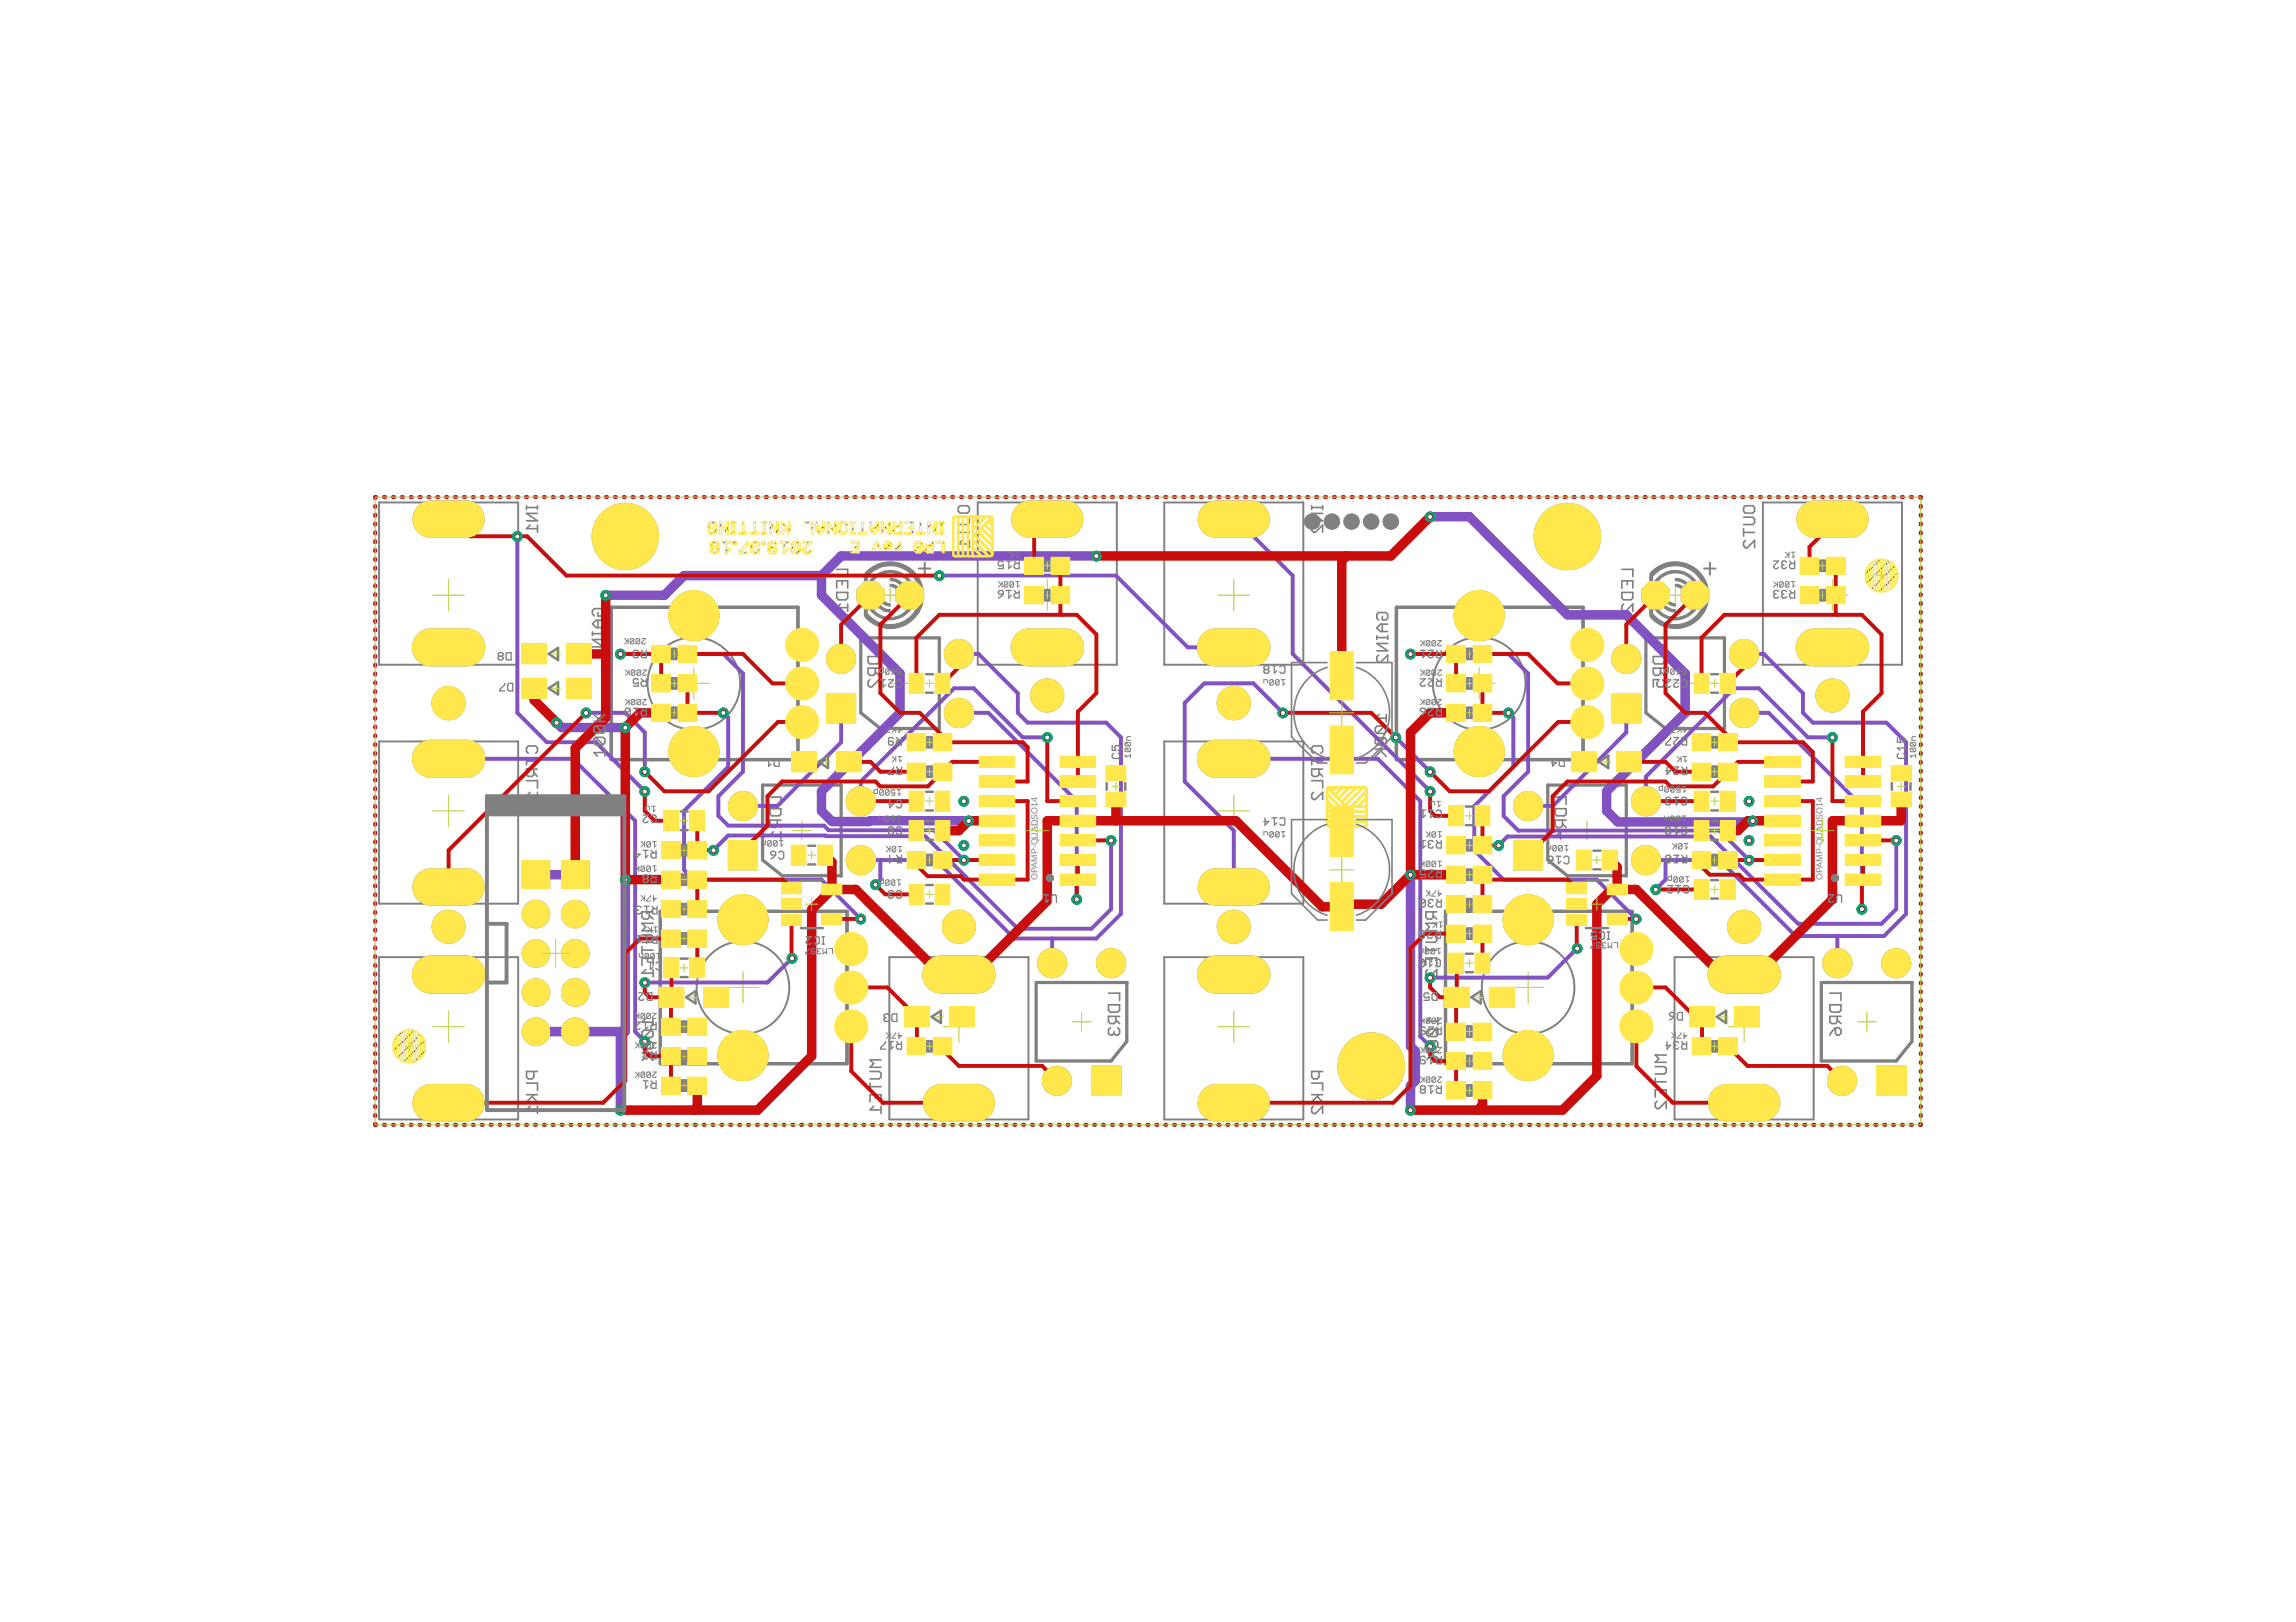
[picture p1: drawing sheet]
<svg xmlns="http://www.w3.org/2000/svg" width="297mm" height="210mm" viewBox="0 0 297 210" stroke-linecap="round" stroke-linejoin="round" font-family="sans-serif">
<defs><g id="words">
<g font-size="1.1" fill="#808080">
<text x="134.2" y="113.8" transform="rotate(-90 134.2 113.8)">OPAMP-QUADSO14</text>
<text x="235.8" y="113.8" transform="rotate(-90 235.8 113.8)">OPAMP-QUADSO14</text>
</g>
</g></defs>
<g fill="none" stroke="#afd134" stroke-width=".13">
<path d="M56 77h4.1M58 75v4.1M114.3 77h1.7M115.2 76.2v1.7M133.5 77h4M135.5 75v4.1M157.6 77h4M159.6 75v4.1M215.9 77h1.7M216.7 76.2v1.7M235 77h4.1M237.1 75v4.1"/>
<path d="M87.7 88.4h4.1M89.8 86.4v4.1M115.2 88.4h2.5M116.4 87.2v2.5M189.3 88.4h4.1M191.4 86.4v4.1M216.8 88.4h2.4M218 87.2v2.5M56 104.9h4.1M58 102.9v4.1M102.5 107.5h2.5M103.7 106.3v2.4"/>
<path d="M157.6 104.9h4M159.6 102.9v4.1M204.1 107.5h2.4M205.3 106.3v2.4M56 132.9h4.1M58 130.8v4.1M94.1 127.8h4M96.1 125.8v4M122 132.9h4.1M124.1 130.8v4.1M138.7 132.2h2.5M139.9 131v2.5"/>
<path d="M157.6 132.9h4M159.6 130.8v4.1M195.7 127.8h4M197.7 125.8v4M223.6 132.9h4.1M225.6 130.8v4.1M240.3 132.2h2.4M241.5 131v2.5"/>
</g>
<g fill="none" stroke="#808080" stroke-width=".21">
<path d="M68.1 65.7h1.4M68.1 65.4v.5M68.6 67.9l-.5 .5h1.4M69.5 66.4h-1.4l1.4 1h-1.4M69.5 65.4v.5M69.5 67.9v1M77.4 79.2v.5h.4l.3-.2v-.5l-.3-.2h-.9l-.3 .2v.5l.3 .2M108.2 73.7h1.5v.9M108.2 76.1v-.9h1.5v.9M108.2 76.7h1.5v.7l-.3 .2h-.9l-.3-.2zM108.7 78.2l-.5 .4h1.5M108.9 75.2v.4"/>
<path d="M109.7 78.2v.9M124 68.9h1.4M124 65.7l.2-.3h1l.2 .3v.4l-.2 .3h-1l-.2-.3zM124 66.9h1.2l.2 .3v.4l-.2 .3h-1.2M124 68.4v1M124.5 69.9l-.5 .5h1.4M125.4 69.9v1M169.7 65.4v.5M169.7 65.7h1.4M169.9 67.9l-.2 .3v.4l.2 .3h.3l.9-1v1M171.1 65.4v.5M171.1 66.4h-1.4l1.4 1h-1.4"/>
<path d="M178.8 79.8v.4h.5l.2-.2v-.5l-.2-.2h-.9l-.3 .2v.5l.3 .2M209.8 73.7h1.4v.9M209.8 76.1v-.9h1.4v.9M209.8 76.7h1.4v.7l-.2 .2h-.9l-.3-.2zM210.1 78.2l-.3 .2v.5l.3 .2h.2l.9-.9v.9M210.5 75.2v.4M225.6 68.9h1.4M225.6 68.4v1M225.6 66.9h1.2l.2 .3v.4l-.2 .3h-1.2M225.8 65.4h1l.2 .3v.4l-.2 .3h-1l-.2-.3v-.4zM225.8 69.9l-.2 .3v.4l.2 .3h.2l1-1v1M68.1 98.5h1.4"/>
<path d="M68.1 98v1M68.3 97.5l-.2-.2v-.5l.2-.3h1l.2 .3v.5l-.2 .2M69.1 99.5v.7l-.3 .3h-.5l-.2-.3v-.7h1.4M76.6 81.8v.4M76.6 82h1.5M77.1 84.3l-.5 .4h1.5M77.4 80.3v.9M78.1 81.8v.4M78.1 84.3v.9M78.1 80.3h-1l-.5 .4 .5 .5h1M78.1 82.8h-1.5l1.5 .9h-1.5M112.3 83.5h1.4v.9"/>
<path d="M112.3 85h1.4v.7l-.2 .2h-1l-.2-.2zM112.5 87.9l-.2 .3v.5l.2 .2h.3l.9-1v1M113.2 86.5v.7l-.2 .2h-.5l-.2-.2v-.7h1.4M113.2 86.9l.5 .5M169.7 98v1M169.7 98.5h1.4M169.9 97.5l-.2-.2v-.5l.2-.3h1l.2 .3v.5l-.2 .2M170.6 99.5v.7l-.2 .3h-.5l-.2-.3v-.7h1.4M177.9 96.9h1.4M178.1 82.3v.4M178.1 82.5h1.4M178.4 84.8l-.3 .2v.5l.3 .2h.2l.9-.9v.9"/>
<path d="M178.4 92.5l-.5 .4h1.4M178.6 97.2l.7 .7M178.8 80.8v.9M178.9 96.9l-1 1M179.1 94l.2 .2v.5l-.2 .2h-.9M179.1 95.5l.2 .2v.5l-.2 .2h-.9M179.1 94h-.9l-.3 .2v.5l.3 .2M179.1 95.5h-.9l-.3 .2v.5l.3 .2M179.1 94l-.9 .9M179.1 95.5l-.9 .9M179.3 92.5v.9M179.5 82.3v.4"/>
<path d="M179.5 80.8h-.9l-.5 .5 .5 .4h.9M179.5 83.3h-1.4l1.4 .9h-1.4M213.9 83.5h1.4v.9M213.9 85h1.4v.7l-.2 .2h-1l-.2-.2zM214.8 86.5v.7l-.2 .2h-.5l-.2-.2v-.7h1.4M214.8 86.9l.5 .5M215.1 87.9l.2 .3v.5l-.2 .2h-.5l-.2-.2v-.3l.2-.5h-.7v1M68.1 101h1.4v1M68.6 102.5l-.5 .5h1.4M69.1 100l.4 .5M69.5 102.5v1M84 118v.7l-.2 .2h-.5l-.2-.2v-.7h1.4"/>
<path d="M84 118.5l.5 .4M84.5 119.5h-1.4l.4 .5-.4 .4h1.4M99.6 103.1h1.4v1M99.6 104.6h1.4v.7l-.2 .3h-1l-.2-.3zM100.1 107.6l-.5 .5h1.4M100.6 106.1v.7l-.3 .3h-.5l-.2-.3v-.7h1.4M100.6 106.6l.4 .5M101 107.6v1M169.7 101h1.4v1M169.9 102.5l-.2 .3v.4l.2 .3h.3l.9-1v1M170.6 100l.5 .5M185.4 118v.7l-.2 .2h-.5l-.2-.2v-.7h1.4"/>
<path d="M185.4 118.5l.5 .4M185.9 119.5h-1.4l.4 .5-.4 .4h1.4M201.2 103.1h1.4v1M201.2 104.6h1.4v.7l-.2 .3h-1l-.2-.3zM202.1 106.1v.7l-.2 .3h-.5l-.2-.3v-.7h1.4M202.1 106.6l.5 .5M202.6 108.3h-1.4l.7-.7v1M69.1 138.7v.7l-.3 .2h-.5l-.2-.2v-.7h1.4M83.1 122.5v.9M83.1 124.9v-.9h1.4v.9M83.1 136.3h1.4M83.1 121h1.1l.3 .2v.5l-.3 .2h-1.1"/>
<path d="M83.1 123h1.4M83.5 131.8l-.4 .5h1.4M83.5 125.5l-.4 .4h1.4M83.8 136.5l.7 .7M83.8 124v.5M84 136.3l-.9 .9M84.2 133.3l.3 .2v.5l-.3 .3h-.9M84.2 134.8l.3 .2v.5l-.3 .2h-.9M84.2 133.3h-.9l-.2 .2v.5l.2 .3M84.2 134.8h-.9l-.2 .2v.5l.2 .2M84.2 133.3l-.9 1M84.2 134.8l-.9 .9"/>
<path d="M84.5 131.8v1M84.5 125.5v.9M112.6 138.7h1.1l.3 .2v.5l-.3 .2h-1.1M114 137.2h-1.4l.4 .4-.4 .5h1.4M143.4 128.5h1.4v1M143.4 130h1.4v.7l-.2 .3h-.9l-.3-.3zM143.7 133l-.3 .2v.5l.3 .3h.2l.2-.3M144.1 133.5v.2M144.4 131.5v.7l-.3 .3h-.4l-.3-.3v-.7h1.4M144.4 132l.4 .5M144.6 133l.2 .2v.5l-.2 .3h-.2l-.3-.3M170.6 138.7v.7l-.2 .2h-.5l-.2-.2v-.7h1.4"/>
<path d="M184.5 122.5v.9M184.5 124.9v-.9h1.4v.9M184.5 121h1.2l.2 .2v.5l-.2 .2h-1.2M184.5 123h1.4M184.6 136.2h1.4M184.7 125.5l-.2 .2v.5l.2 .2h.2l1-.9v.9M185.1 131.7l-.5 .5h1.4M185.2 124v.5M185.3 136.4l.7 .7M185.5 136.2l-.9 .9M185.8 133.2l.2 .2v.5l-.2 .2h-1M185.8 134.7l.2 .2v.5l-.2 .2h-1"/>
<path d="M185.8 133.2h-1l-.2 .2v.5l.2 .2M185.8 134.7h-1l-.2 .2v.5l.2 .2M185.8 133.2l-1 .9M185.8 134.7l-1 .9M186 131.7v.9M214.1 138h1.2l.3 .3v.4l-.3 .3h-1.2M214.1 140h1.5M214.1 139.5v1M215.6 136.5h-1.5l.5 .5-.5 .5h1.5M236.7 128.5h1.5v1M236.7 130h1.5v.7l-.3 .3h-.9l-.3-.3zM237.4 133h.5l.3 .2v.5l-.3 .3h-.2l-.3-.3z"/>
<path d="M237.4 133l-.4 .5-.3 .5M237.7 131.5v.7l-.3 .3h-.4l-.3-.3v-.7h1.5M237.7 132l.5 .5M68.1 140.2h1.4v.9M68.1 141.7h1.4M68.6 143.2l-.5 .4h1.4M68.8 141.9l.7 .7M69.1 141.7l-1 .9M69.5 143.2v.9M112.6 142.6v-.9h1.4v.9M112.6 140.6h1.4M112.6 140.2v.9"/>
<path d="M113 143.2l-.4 .4h1.4M113.3 141.7v.4M114 143.2v.9M169.7 140.2h1.4v.9M169.7 141.7h1.4M169.9 143.2l-.2 .2v.5l.2 .2h.3l.9-.9v.9M170.4 141.9l.7 .7M170.6 141.7l-.9 .9M214.1 142v-1h1.5v1M214.4 142.5l-.3 .2v.5l.3 .3h.2l1-1v1M214.8 141v.5"/>
</g>
<path d="M79.1 78.6h24.1v19.7h-24.1zM180.7 78.6h24.1v19.7h-24.1zM121.5 94.3h-7.6l-2.5-2.1v-9.7h10.1v11.8M223.1 94.3h-7.6l-2.6-2.1v-9.7h10.2v11.8M85.4 117.9h24.2v19.7h-24.2zM108.8 113.3h-7.6l-2.5-2v-9.7h10.1v11.8M187 117.9h24.2v19.7h-24.2zM210.4 113.3h-7.6l-2.6-2v-9.7h10.2v11.8M145.8 127.1v7.7l-2.1 2.5h-9.7v-10.2h11.8M247.4 127.1v7.7l-2.1 2.5h-9.7v-10.2h11.8" fill="none" stroke="#808080" stroke-width=".42"/>
<path d="M112 74.5v5.1M213.6 74.5v5.1" fill="none" stroke="#808080" stroke-width=".51"/>
<g fill="#808080" stroke="#808080" stroke-width=".13">
<path d="M219 75.2l.2-.2 .2 .1a2.94 2.94 0 0 1 .5 1.9h-.3a2.78 2.78 0 0 0-.6-1.8z" fill-rule="evenodd"/>
<path d="M219.6 77h.3a2.93 2.93 0 0 1-.8 2.1l-.2-.1a3.2 3.2 0 0 0 .7-2z" fill-rule="evenodd"/>
<path d="M214.3 74.9l.2 .2a2.91 2.91 0 0 0-.6 1.9h-.3a3 3 0 0 1 .7-2.1z" fill-rule="evenodd"/>
<path d="M213.6 77h.3a2.89 2.89 0 0 0 .6 1.9l-.2 .2a3.2 3.2 0 0 1-.7-2.1z" fill-rule="evenodd"/>
<path d="M216.7 75.6a1.38 1.38 0 0 1 1.5 1.4h-.3a1.09 1.09 0 0 0-1.2-1.1z" fill-rule="evenodd"/>
<path d="M216.7 74.8a2.1 2.1 0 0 1 2.2 2.2h-.3a1.88 1.88 0 0 0-1.9-1.9z" fill-rule="evenodd"/>
<path d="M215.3 77h.3a1.12 1.12 0 0 0 1.1 1.1v.3a1.41 1.41 0 0 1-1.4-1.4z" fill-rule="evenodd"/>
<path d="M214.6 77h.3a1.88 1.88 0 0 0 1.8 1.9v.3a2.17 2.17 0 0 1-2.1-2.2z" fill-rule="evenodd"/>
<path d="M220.1 75.2l.5-.2a4.1 4.1 0 0 1 .5 2h-.5a3.8 3.8 0 0 0-.5-1.8z" fill-rule="evenodd"/>
<path d="M220.6 77h.5a4.2 4.2 0 0 1-.7 2.3l-.4-.3a4.1 4.1 0 0 0 .6-2z" fill-rule="evenodd"/>
<path d="M117.4 75.2l.2-.2a2.89 2.89 0 0 1 .8 2h-.3a2.78 2.78 0 0 0-.7-1.8z" fill-rule="evenodd"/>
<path d="M118.1 77h.3a2.93 2.93 0 0 1-.8 2.1l-.3-.1a3 3 0 0 0 .8-2z" fill-rule="evenodd"/>
<path d="M112.7 74.9l.3 .2a3.1 3.1 0 0 0-.7 1.9h-.3a3.1 3.1 0 0 1 .7-2.1z" fill-rule="evenodd"/>
<path d="M112 77h.3a3.1 3.1 0 0 0 .6 1.9l-.2 .2a3.2 3.2 0 0 1-.7-2.1z" fill-rule="evenodd"/>
<path d="M115.2 75.6a1.38 1.38 0 0 1 1.4 1.4h-.3a1.09 1.09 0 0 0-1.1-1.1z" fill-rule="evenodd"/>
<path d="M115.2 74.8a2.13 2.13 0 0 1 2.1 2.2h-.2a1.88 1.88 0 0 0-1.9-1.9z" fill-rule="evenodd"/>
<path d="M113.7 77h.3a1.12 1.12 0 0 0 1.2 1.1v.3a1.41 1.41 0 0 1-1.5-1.4z" fill-rule="evenodd"/>
<path d="M113 77h.3a1.88 1.88 0 0 0 1.9 1.9v.3a2.17 2.17 0 0 1-2.2-2.2z" fill-rule="evenodd"/>
<path d="M118.5 75.2l.5-.2a4.1 4.1 0 0 1 .5 2h-.5a3.8 3.8 0 0 0-.5-1.8z" fill-rule="evenodd"/>
<path d="M119 77h.5a4.2 4.2 0 0 1-.6 2.3l-.5-.3a3.8 3.8 0 0 0 .6-2z" fill-rule="evenodd"/>
<path d="M214.3 75a3.2 3.2 0 0 1 2.4-1.2v.3a2.91 2.91 0 0 0-2.3 1.2l-.3-.1z" fill-rule="evenodd"/>
<path d="M216.7 73.8a3 3 0 0 1 2.6 1.3l-.2 .2a2.87 2.87 0 0 0-2.4-1.2z" fill-rule="evenodd"/>
<path d="M214.2 79l.3-.2a2.81 2.81 0 0 0 2.2 1.1v.3a3.2 3.2 0 0 1-2.5-1.2z" fill-rule="evenodd"/>
<path d="M216.7 79.9a2.81 2.81 0 0 0 2.3-1.1l.3 .2a3.2 3.2 0 0 1-2.6 1.2z" fill-rule="evenodd"/>
<path d="M213.6 74a4.4 4.4 0 0 1 3.1-1.3v.5a3.9 3.9 0 0 0-2.9 1.4l-.4-.3z" fill-rule="evenodd"/>
<path d="M216.7 72.7a4.3 4.3 0 0 1 3.9 2.3l-.5 .2a3.7 3.7 0 0 0-3.4-2z" fill-rule="evenodd"/>
<path d="M213.5 79.8l.3-.3a3.9 3.9 0 0 0 2.9 1.3v.5a4.2 4.2 0 0 1-3.2-1.5z" fill-rule="evenodd"/>
<path d="M216.7 80.8a3.9 3.9 0 0 0 3.4-1.9l.4 .3a4.3 4.3 0 0 1-3.8 2.1z" fill-rule="evenodd"/>
<path d="M112.7 75a3.2 3.2 0 0 1 2.5-1.2v.3a2.91 2.91 0 0 0-2.4 1.2l-.2-.1z" fill-rule="evenodd"/>
<path d="M115.2 73.8a3 3 0 0 1 2.5 1.3l-.2 .2a2.87 2.87 0 0 0-2.3-1.2z" fill-rule="evenodd"/>
<path d="M112.6 79l.3-.2a2.81 2.81 0 0 0 2.3 1.1v.3a3.2 3.2 0 0 1-2.6-1.2z" fill-rule="evenodd"/>
<path d="M115.2 79.9a2.81 2.81 0 0 0 2.3-1.1l.2 .2a3.2 3.2 0 0 1-2.5 1.2z" fill-rule="evenodd"/>
<path d="M112 74a4.4 4.4 0 0 1 3.2-1.3v.5a3.9 3.9 0 0 0-3 1.4l-.3-.3z" fill-rule="evenodd"/>
<path d="M115.2 72.7a4.3 4.3 0 0 1 3.8 2.3l-.5 .2a3.7 3.7 0 0 0-3.3-2z" fill-rule="evenodd"/>
<path d="M111.9 79.8l.4-.3a3.8 3.8 0 0 0 2.9 1.3v.5a4.2 4.2 0 0 1-3.3-1.5z" fill-rule="evenodd"/>
<path d="M115.2 80.8a3.8 3.8 0 0 0 3.3-1.9l.4 .3a4.3 4.3 0 0 1-3.7 2.1z" fill-rule="evenodd"/>
<circle cx="159.6" cy="91" r="2.14"/>
<circle cx="225.6" cy="119.9" r="2.14"/>
<circle cx="197.7" cy="136.6" r="1.99"/>
<circle cx="197.7" cy="119" r="1.99"/>
<circle cx="211.7" cy="132.8" r=".99"/>
<circle cx="211.7" cy="127.8" r=".99"/>
<circle cx="211.7" cy="122.8" r=".99"/>
<circle cx="210.4" cy="85.3" r="1.88"/>
<circle cx="225.6" cy="92.3" r="1.88"/>
<circle cx="225.6" cy="84.6" r="1.88"/>
<circle cx="197.7" cy="104.3" r="1.88"/>
<circle cx="212.9" cy="111.3" r="1.88"/>
<circle cx="212.9" cy="103.7" r="1.88"/>
<circle cx="238.3" cy="139.9" r="1.88"/>
<circle cx="245.3" cy="124.7" r="1.88"/>
<circle cx="237.7" cy="124.7" r="1.88"/>
<circle cx="237.1" cy="90" r="2.14"/>
<circle cx="191.4" cy="97.3" r="1.99"/>
<circle cx="191.4" cy="79.7" r="1.99"/>
<circle cx="205.4" cy="93.5" r=".99"/>
<circle cx="205.4" cy="88.5" r=".99"/>
<circle cx="205.4" cy="83.5" r=".99"/>
<circle cx="159.6" cy="119.9" r="2.14"/>
<circle cx="69.3" cy="118.3" r="1.78"/>
<circle cx="74.4" cy="118.3" r="1.78"/>
<circle cx="69.3" cy="123.4" r="1.78"/>
<circle cx="74.4" cy="123.4" r="1.78"/>
<circle cx="69.3" cy="128.4" r="1.78"/>
<circle cx="74.4" cy="128.4" r="1.78"/>
<circle cx="69.3" cy="133.5" r="1.78"/>
<circle cx="74.4" cy="133.5" r="1.78"/>
<circle cx="89.8" cy="97.3" r="1.99"/>
<circle cx="89.8" cy="79.7" r="1.99"/>
<circle cx="103.8" cy="93.5" r=".99"/>
<circle cx="103.8" cy="88.5" r=".99"/>
<circle cx="103.8" cy="83.5" r=".99"/>
<circle cx="58" cy="91" r="2.14"/>
<circle cx="58" cy="119.9" r="2.14"/>
<circle cx="108.8" cy="85.3" r="1.88"/>
<circle cx="124.1" cy="92.3" r="1.88"/>
<circle cx="124.1" cy="84.6" r="1.88"/>
<circle cx="96.1" cy="104.3" r="1.88"/>
<circle cx="111.4" cy="111.3" r="1.88"/>
<circle cx="111.4" cy="103.7" r="1.88"/>
<circle cx="135.5" cy="90" r="2.14"/>
<circle cx="136.7" cy="139.9" r="1.88"/>
<circle cx="143.7" cy="124.7" r="1.88"/>
<circle cx="136.1" cy="124.7" r="1.88"/>
<circle cx="96.1" cy="136.6" r="1.99"/>
<circle cx="96.1" cy="119" r="1.99"/>
<circle cx="110.1" cy="132.8" r=".99"/>
<circle cx="110.1" cy="127.8" r=".99"/>
<circle cx="110.1" cy="122.8" r=".99"/>
<circle cx="124.1" cy="119.9" r="2.14"/>
<circle cx="202.8" cy="69.4" r="4.3"/>
<circle cx="80.9" cy="69.4" r="4.3"/>
<circle cx="177.4" cy="138" r="4.3"/>
</g>
<g fill="none" stroke="#808080" stroke-width=".25">
<path d="M49 65h18v21h-18zM118.9 73.6h1.5M119.6 72.8v1.6M126.5 65h18v21h-18zM150.6 65h18v21h-18zM220.5 73.6h1.4M221.2 72.8v1.6M228.1 65h18v21h-18zM49 95.9h18v21h-18zM150.6 95.9h18v21h-18zM49 123.9h18v21h-18zM115.1 123.9h18v21h-18z"/>
<path d="M150.6 123.9h18v21h-18zM216.6 123.9h18v21h-18z"/>
<circle cx="89.8" cy="88.5" r="6"/>
<circle cx="191.4" cy="88.5" r="6"/>
<circle cx="96.1" cy="127.8" r="6"/>
<circle cx="197.7" cy="127.8" r="6"/>
</g>
<g fill="#808080" stroke="#808080" stroke-width=".13">
<path d="M155.6 113.2a2.35 2.35 0 0 1 1.6-.8h4.8a2.34 2.34 0 0 1 2.2 2.4 2.34 2.34 0 0 1-2.2 2.3h-4.8a2.35 2.35 0 0 1-1.6-3.9z"/>
<path d="M155.5 96.6a2.36 2.36 0 0 1 1.6-.8h5a2.4 2.4 0 0 1 2.2 2.4 2.4 2.4 0 0 1-2.2 2.4h-5a2.41 2.41 0 0 1-1.6-4z"/>
<path d="M221.8 140.9a2.4 2.4 0 0 1 1.4-.5h4.9a2.36 2.36 0 0 1 2.2 2.3 2.36 2.36 0 0 1-2.2 2.4h-4.9a2.37 2.37 0 0 1-2.1-1.7 2.37 2.37 0 0 1 .7-2.5z"/>
<path d="M221.5 124.6a2.48 2.48 0 0 1 1.7-.9h4.9a2.4 2.4 0 0 1 2.2 2.4 2.4 2.4 0 0 1-2.2 2.4h-4.9a2.39 2.39 0 0 1-2.1-1.5 2.39 2.39 0 0 1 .4-2.4z"/>
<path d="M155.8 65.4a2.25 2.25 0 0 1 1.4-.6h4.8a2.36 2.36 0 0 1 2.2 2.4 2.36 2.36 0 0 1-2.2 2.3h-4.8a2.35 2.35 0 0 1-2.1-1.6 2.35 2.35 0 0 1 .7-2.5z"/>
<path d="M155.5 82.2a2.36 2.36 0 0 1 1.6-.8h5a2.4 2.4 0 0 1 2.2 2.4 2.4 2.4 0 0 1-2.2 2.4h-5a2.41 2.41 0 0 1-1.6-4z"/>
<path d="M208.5 89.8h3.8v3.7h-3.8z"/>
<path d="M195.8 108.8h3.8v3.8h-3.8z"/>
<path d="M242.8 138h3.8v3.7h-3.8z"/>
<path d="M233 65.7a2.38 2.38 0 0 1 1.6-.9h4.9a2.36 2.36 0 0 1 2.2 2.4 2.36 2.36 0 0 1-2.2 2.3h-4.9a2.35 2.35 0 0 1-1.6-3.8z"/>
<path d="M233 82.2a2.37 2.37 0 0 1 1.6-.8h4.9a2.4 2.4 0 0 1 2.3 2.4 2.4 2.4 0 0 1-2.3 2.4h-4.9a2.4 2.4 0 0 1-2-1.5 2.4 2.4 0 0 1 .4-2.5z"/>
<path d="M155.8 140.9a2.4 2.4 0 0 1 1.4-.5h4.8a2.36 2.36 0 0 1 2.2 2.3 2.36 2.36 0 0 1-2.2 2.4h-4.8a2.37 2.37 0 0 1-2.1-1.7 2.37 2.37 0 0 1 .7-2.5z"/>
<path d="M155.5 124.6a2.48 2.48 0 0 1 1.6-.9h5a2.4 2.4 0 0 1 2.2 2.4 2.4 2.4 0 0 1-2.2 2.4h-5a2.39 2.39 0 0 1-2-1.5 2.39 2.39 0 0 1 .4-2.4z"/>
<path d="M67.6 111.4h3.5v3.6h-3.5z"/>
<path d="M72.6 111.4h3.6v3.6h-3.6z"/>
<path d="M54 113.2a2.5 2.5 0 0 1 1.6-.8h4.9a2.35 2.35 0 0 1 2.1 2.4 2.35 2.35 0 0 1-2.1 2.3h-4.9a2.35 2.35 0 0 1-1.6-3.9z"/>
<path d="M53.9 96.6a2.37 2.37 0 0 1 1.7-.8h4.9a2.4 2.4 0 0 1 2.2 2.4 2.4 2.4 0 0 1-2.2 2.4h-4.9a2.4 2.4 0 0 1-2.1-1.5 2.4 2.4 0 0 1 .4-2.5z"/>
<path d="M54 141.2a2.38 2.38 0 0 1 1.6-.8h4.9a2.36 2.36 0 0 1 2.1 2.3 2.36 2.36 0 0 1-2.1 2.4h-4.9a2.35 2.35 0 0 1-1.6-3.9z"/>
<path d="M54.2 124.3a2.82 2.82 0 0 1 1.4-.6h4.9a2.4 2.4 0 0 1 2.2 2.4 2.4 2.4 0 0 1-2.2 2.4h-4.9a2.39 2.39 0 0 1-2.1-1.6 2.39 2.39 0 0 1 .7-2.6z"/>
<path d="M106.9 89.8h3.8v3.7h-3.8z"/>
<path d="M94.2 108.8h3.8v3.8h-3.8z"/>
<path d="M131.5 65.7a2.25 2.25 0 0 1 1.6-.9h4.8a2.36 2.36 0 0 1 2.2 2.4 2.36 2.36 0 0 1-2.2 2.3h-4.8a2.34 2.34 0 0 1-2-1.4 2.34 2.34 0 0 1 .4-2.4z"/>
<path d="M131.4 82.2a2.37 2.37 0 0 1 1.6-.8h5a2.4 2.4 0 0 1 2.2 2.4 2.4 2.4 0 0 1-2.2 2.4h-5a2.42 2.42 0 0 1-1.6-4z"/>
<path d="M54 65.7a2.38 2.38 0 0 1 1.6-.9h4.9a2.36 2.36 0 0 1 2.1 2.4 2.36 2.36 0 0 1-2.1 2.3h-4.9a2.35 2.35 0 0 1-1.6-3.8z"/>
<path d="M53.9 82.2a2.37 2.37 0 0 1 1.7-.8h4.9a2.4 2.4 0 0 1 2.2 2.4 2.4 2.4 0 0 1-2.2 2.4h-4.9a2.4 2.4 0 0 1-2.1-1.5 2.4 2.4 0 0 1 .4-2.5z"/>
<path d="M141.2 138h3.8v3.7h-3.8z"/>
<path d="M120 141.2a2.38 2.38 0 0 1 1.6-.8h4.9a2.36 2.36 0 0 1 2.2 2.3 2.36 2.36 0 0 1-2.2 2.4h-4.9a2.35 2.35 0 0 1-1.6-3.9z"/>
<path d="M120.2 124.3a2.82 2.82 0 0 1 1.4-.6h4.9a2.4 2.4 0 0 1 2.2 2.4 2.4 2.4 0 0 1-2.2 2.4h-4.9a2.39 2.39 0 0 1-2.1-1.6 2.39 2.39 0 0 1 .7-2.6z"/>
<circle cx="219.3" cy="77" r="1.93"/>
<circle cx="214.2" cy="77" r="1.93"/>
<circle cx="117.7" cy="77" r="1.93"/>
<circle cx="112.6" cy="77" r="1.93"/>
</g>
<g fill="none" stroke="#8252c2" stroke-width=".51">
<path d="M48.5 65.5v.1M48.5 66.6v.1M48.5 67.8v.1M48.5 68.9v.1M48.5 70v.2M48.5 71.2v.1M48.5 72.3v.2M48.5 73.5v.1M48.5 74.6v.1M48.5 75.8v.1M48.5 76.9v.1M48.5 78v.2"/>
<path d="M48.5 79.2v.1M48.7 64.3h-.2v.2M49.7 64.3h.1M50.8 64.3h.2M52 64.3h.1M53.1 64.3h.2M54.3 64.3h.1M55.4 64.3h.2M56.6 64.3h.1M57.7 64.3h.1M58.9 64.3h.1M60 64.3h.2"/>
<path d="M61.2 64.3h.1M62.3 64.3h.1M63.5 64.3h.1M64.6 64.3h.1M65.8 64.3h.1M66.9 64.3h.1M66.9 69.4v22.8l3.8 3.9h6.4l6.3 6.3M68.1 64.3h.1M69.2 64.3h.1M70.4 64.3h.1M71.5 64.3h.1M72.6 64.3h.2"/>
<path d="M73.8 64.3h.1M75 64.3h.1M76.1 64.3h.1M77.2 64.3h.2M78.4 64.3h.1M79.5 64.3h.2M80.7 64.3h.1M81.8 64.3h.2M83 64.3h.1M84.1 64.3h.2M85.3 64.3h.1M86.4 64.3h.2"/>
<path d="M87.6 64.3h.1M88.7 64.3h.2M89.9 64.3h.1M91 64.3h.2M92.2 64.3h.1M93.3 64.3h.2M94.5 64.3h.1M95.6 64.3h.2M96.8 64.3h.1M97.9 64.3h.1M99.1 64.3h.1M100.2 64.3h.2"/>
<path d="M101.4 64.3h.1M102.5 64.3h.1M103.7 64.3h.1M104.8 64.3h.1M106 64.3h.1M107.1 64.3h.1M108.2 64.3h.2M109.4 64.3h.1M110.6 64.3h.1M111.7 64.3h.1M112.8 64.3h.2M114 64.3h.1"/>
<path d="M115.1 64.3h.2M116.3 64.3h.1M117.4 64.3h.2M118.6 64.3h.1M119.7 64.3h.2M120.9 64.3h.1M121.5 74.5h22.9l9.3 9.3h5.9M122 64.3h.2M123.2 64.3h.1M124.3 64.3h.2M125.5 64.3h.1M126.6 64.3h.2"/>
<path d="M127.8 64.3h.1M128.9 64.3h.2M130.1 64.3h.1M131.2 64.3h.2M132.4 64.3h.1M133.5 64.3h.1M134.7 64.3h.1M135.8 64.3h.2M137 64.3h.1M138.1 64.3h.1M139.3 64.3h.1M140.4 64.3h.1"/>
<path d="M141.6 64.3h.1M142.7 64.3h.1M143.8 64.3h.2M145 64.3h.1M146.2 64.3h.1M147.3 64.3h.1M148.4 64.3h.2M149.6 64.3h.1M150.7 64.3h.2M151.9 64.3h.1M153 64.3h.2M154.2 64.3h.1"/>
<path d="M155.3 64.3h.2M156.5 64.3h.1M157.6 64.3h.2M158.8 64.3h.1M159.6 67.2h.3l7.3 7.3v10.1l17.8 17.8M159.9 64.3h.2M161.1 64.3h.1M162.2 64.3h.2M163.4 64.3h.1M164.5 64.3h.2M165.7 64.3h.1M166.8 64.3h.2"/>
<path d="M168 64.3h.1M169.1 64.3h.1M170.3 64.3h.1M171.4 64.3h.2M172.6 64.3h.1M173.7 64.3h.1M174.9 64.3h.1M176 64.3h.1M177.2 64.3h.1M178.3 64.3h.1M179.5 64.3h.1M180.6 64.3h.1"/>
<path d="M181.8 64.3h.1M182.9 64.3h.1M184 64.3h.2M185.2 64.3h.1M186.4 64.3h.1M187.5 64.3h.1M188.6 64.3h.2M189.8 64.3h.1M190.9 64.3h.2M192.1 64.3h.1M193.2 64.3h.2M194.4 64.3h.1"/>
<path d="M195.5 64.3h.2M196.7 64.3h.1M197.8 64.3h.2M199 64.3h.1M200.1 64.3h.2M201.3 64.3h.1M202.4 64.3h.2M203.6 64.3h.1M204.7 64.3h.2M205.9 64.3h.1M207 64.3h.2M208.2 64.3h.1"/>
<path d="M209.3 64.3h.1M210.5 64.3h.1M211.6 64.3h.2M212.8 64.3h.1M213.9 64.3h.1M215.1 64.3h.1M216.2 64.3h.1M217.4 64.3h.1M218.5 64.3h.1M219.6 64.3h.2M220.8 64.3h.1M222 64.3h.1"/>
<path d="M223.1 64.3h.1M224.2 64.3h.2M225.4 64.3h.1M226.5 64.3h.2M227.7 64.3h.1M228.8 64.3h.2M230 64.3h.1M231.1 64.3h.2M232.3 64.3h.1M233.4 64.3h.2M234.6 64.3h.1M235.7 64.3h.2"/>
<path d="M236.9 64.3h.1M238 64.3h.2M239.2 64.3h.1M240.3 64.3h.2M241.5 64.3h.1M242.6 64.3h.2M243.8 64.3h.1M244.9 64.3h.1M246.1 64.3h.1M247.2 64.3h.2M248.4 64.3h.1v.2M248.5 65.5v.1"/>
<path d="M248.5 66.6v.1M248.5 67.8v.1M248.5 68.9v.1M248.5 70v.2M248.5 71.2v.1M248.5 72.3v.2M248.5 73.5v.1M248.5 74.6v.1M248.5 75.8v.1M248.5 76.9v.1M248.5 78v.2M248.5 79.2v.1"/>
<path d="M48.5 80.3v.2M48.5 81.5v.1M48.5 82.6v.1M48.5 83.8v.1M48.5 84.9v.1M48.5 86v.1M48.5 87.2v.1M48.5 88.3v.1M48.5 89.5v.1M48.5 90.6v.1M48.5 91.7v.2M48.5 92.9v.1"/>
<path d="M48.5 94v.1M48.5 95.2v.1M48.5 96.3v.1M48.5 97.5v.1M48.5 98.6v.1M48.5 99.7v.2M58 98.2h16.1l8.1 8v27.3l1.2 1.3M75.8 92.2h5.1l2.5 2.6v5.1M80.3 84.6h13.3l2.5 2.6v12.7l-3.2 3.1v2.6l1.3 1.2h12.4l.6 .6h13.6l3.9 3.9M93.6 92.2l.6 .7v6.3l-5.7 5.7v7.7l1.3 1.2h16.5l5.1 5.1M108.8 91.7v4.4l-8.2 8.2h-4.5M124.1 84.6h2.5l5.1 5.1v2.5l1.2 1.3h10.2l1.9 1.9v22.9l-3.2 3.2h-10.6l-10.1-10.2h-9.7"/>
<path d="M124.1 92.2h3.8l11.4 11.5v12.7M135.5 95.4h-3.2l-6.3-6.3h-2.6l-12 12v2.6M159.6 98.2h18.6l5.5 5.5v30.4l1.3 1.3M166 92.2l-3.8-3.8h-6.4l-2.5 2.6v10.1l6.3 6.4v7.3M180.6 95.4l4.4 4.5M182.5 84.6h12.7l2.5 2.6v12.7l-3.2 3.1v2.6l1.9 1.9h26.1l3.8 3.8M195.2 92.2l.6 .7v6.3l-5.1 5.1v5.7l3.8 3.8h12.1l5.1 5.1M210.4 91.7v3.1l-9.5 9.5h-3.2M225.6 84.6h2.6l5.1 5.1v2.5l1.2 1.3h9.6l2.5 2.6v22.2l-2.9 2.8h-11.4l-9.8-9.8h-9.6M225.6 92.2h3.2l12.1 12.1v13.3M237.1 95.4h-3.2l-6.4-6.3h-3.1l-11.5 11.4v3.2M248.5 80.3v.2"/>
<path d="M248.5 81.5v.1M248.5 82.6v.1M248.5 83.8v.1M248.5 84.9v.1M248.5 86v.1M248.5 87.2v.1M248.5 88.3v.1M248.5 89.5v.1M248.5 90.6v.1M248.5 91.7v.2M248.5 92.9v.1M248.5 94v.1"/>
<path d="M248.5 95.2v.1M248.5 96.3v.1M248.5 97.5v.1M248.5 98.6v.1M248.5 99.7v.2M48.5 100.9v.1M48.5 102v.2M48.5 103.2v.1M48.5 104.3v.1M48.5 105.5v.1M48.5 106.6v.1M48.5 107.7v.2"/>
<path d="M48.5 108.9v.1M48.5 110v.2M48.5 111.2v.1M48.5 112.3v.1M48.5 113.5v.1M48.5 114.6v.1M48.5 115.7v.2M48.5 116.9v.1M48.5 118v.2M48.5 119.2v.1M113.9 111.3v2.5l-.6 .7M143.7 108.8v8.8l-2.5 2.6h-9.5l-12-12-25.5-.1-1.9 1.9"/>
<path d="M215.5 111.3v2.5l-1.3 1.3M245.3 108.8v8.8l-1.9 1.9h-10.8l-11.3-11.3h-26.3l-1.1 1.2M248.5 100.9v.1M248.5 102v.2M248.5 103.2v.1M248.5 104.3v.1M248.5 105.5v.1M248.5 106.6v.1M248.5 107.7v.2M248.5 108.9v.1M248.5 110v.2M248.5 111.2v.1"/>
<path d="M248.5 112.3v.1M248.5 113.5v.1M248.5 114.6v.1M248.5 115.7v.2M248.5 116.9v.1M248.5 118v.2M248.5 119.2v.1M48.5 120.3v.1M48.5 121.5v.1M48.5 122.6v.1M48.5 123.7v.2M48.5 124.9v.1"/>
<path d="M48.5 126v.1M48.5 127.1v.2M48.5 128.3v.1M48.5 129.4v.2M48.5 130.6v.1M48.5 131.7v.1M48.5 132.9v.1M48.5 134v.1M48.5 135.1v.2M48.5 136.3v.1M48.5 137.4v.2M48.5 138.6v.1"/>
<path d="M48.5 139.7v.1M102.5 124l-3.2 3.1h-15.9M136.1 121.5v3.1M204 122.7l-3.8 3.8h-15.2M237.7 121.1v3.5M248.5 120.3v.1M248.5 121.5v.1M248.5 122.6v.1M248.5 123.7v.2M248.5 124.9v.1M248.5 126v.1M248.5 127.1v.2"/>
<path d="M248.5 128.3v.1M248.5 129.4v.2M248.5 130.6v.1M248.5 131.7v.1M248.5 132.9v.1M248.5 134v.1M248.5 135.1v.2M248.5 136.3v.1M248.5 137.4v.2M248.5 138.6v.1M248.5 139.7v.1M48.5 145.4v.2h.2"/>
<path d="M48.5 140.9v.1M48.5 142v.1M48.5 143.2v.1M48.5 144.3v.1M49.7 145.6h.1M50.8 145.6h.2M52 145.6h.1M53.1 145.6h.2M54.3 145.6h.1M55.4 145.6h.2M56.6 145.6h.1M57.7 145.6h.1"/>
<path d="M58.9 145.6h.1M60 145.6h.2M61.2 145.6h.1M62.3 145.6h.1M63.5 145.6h.1M64.6 145.6h.1M65.8 145.6h.1M66.9 145.6h.1M68.1 145.6h.1M69.2 145.6h.1M70.4 145.6h.1M71.5 145.6h.1"/>
<path d="M72.6 145.6h.2M73.8 145.6h.1M75 145.6h.1M76.1 145.6h.1M77.2 145.6h.2M78.4 145.6h.1M79.5 145.6h.2M80.7 145.6h.1M81.8 145.6h.2M83 145.6h.1M84.1 145.6h.2M85.3 145.6h.1"/>
<path d="M86.4 145.6h.2M87.6 145.6h.1M88.7 145.6h.2M89.9 145.6h.1M91 145.6h.2M92.2 145.6h.1M93.3 145.6h.2M94.5 145.6h.1M95.6 145.6h.2M96.8 145.6h.1M97.9 145.6h.1M99.1 145.6h.1"/>
<path d="M100.2 145.6h.2M101.4 145.6h.1M102.5 145.6h.1M103.7 145.6h.1M104.8 145.6h.1M106 145.6h.1M107.1 145.6h.1M108.2 145.6h.2M109.4 145.6h.1M110.6 145.6h.1M111.7 145.6h.1M112.8 145.6h.2"/>
<path d="M114 145.6h.1M115.1 145.6h.2M116.3 145.6h.1M117.4 145.6h.2M118.6 145.6h.1M119.7 145.6h.2M120.9 145.6h.1M122 145.6h.2M123.2 145.6h.1M124.3 145.6h.2M125.5 145.6h.1M126.6 145.6h.2"/>
<path d="M127.8 145.6h.1M128.9 145.6h.2M130.1 145.6h.1M131.2 145.6h.2M132.4 145.6h.1M133.5 145.6h.1M134.7 145.6h.1M135.8 145.6h.2M137 145.6h.1M138.1 145.6h.1M139.3 145.6h.1M140.4 145.6h.1"/>
<path d="M141.6 145.6h.1M142.7 145.6h.1M143.8 145.6h.2M145 145.6h.1M146.2 145.6h.1M147.3 145.6h.1M148.4 145.6h.2M149.6 145.6h.1M150.7 145.6h.2M151.9 145.6h.1M153 145.6h.2M154.2 145.6h.1"/>
<path d="M155.3 145.6h.2M156.5 145.6h.1M157.6 145.6h.2M158.8 145.6h.1M159.9 145.6h.2M161.1 145.6h.1M162.2 145.6h.2M163.4 145.6h.1M164.5 145.6h.2M165.7 145.6h.1M166.8 145.6h.2M168 145.6h.1"/>
<path d="M169.1 145.6h.1M170.3 145.6h.1M171.4 145.6h.2M172.6 145.6h.1M173.7 145.6h.1M174.9 145.6h.1M176 145.6h.1M177.2 145.6h.1M178.3 145.6h.1M179.5 145.6h.1M180.6 145.6h.1M181.8 145.6h.1"/>
<path d="M182.9 145.6h.1M184 145.6h.2M185.2 145.6h.1M186.4 145.6h.1M187.5 145.6h.1M188.6 145.6h.2M189.8 145.6h.1M190.9 145.6h.2M192.1 145.6h.1M193.2 145.6h.2M194.4 145.6h.1M195.5 145.6h.2"/>
<path d="M196.7 145.6h.1M197.8 145.6h.2M199 145.6h.1M200.1 145.6h.2M201.3 145.6h.1M202.4 145.6h.2M203.6 145.6h.1M204.7 145.6h.2M205.9 145.6h.1M207 145.6h.2M208.2 145.6h.1M209.3 145.6h.1"/>
<path d="M210.5 145.6h.1M211.6 145.6h.2M212.8 145.6h.1M213.9 145.6h.1M215.1 145.6h.1M216.2 145.6h.1M217.4 145.6h.1M218.5 145.6h.1M219.6 145.6h.2M220.8 145.6h.1M222 145.6h.1M223.1 145.6h.1"/>
<path d="M224.2 145.6h.2M225.4 145.6h.1M226.5 145.6h.2M227.7 145.6h.1M228.8 145.6h.2M230 145.6h.1M231.1 145.6h.2M232.3 145.6h.1M233.4 145.6h.2M234.6 145.6h.1M235.7 145.6h.2M236.9 145.6h.1"/>
<path d="M238 145.6h.2M239.2 145.6h.1M240.3 145.6h.2M241.5 145.6h.1M242.6 145.6h.2M243.8 145.6h.1M244.9 145.6h.1M246.1 145.6h.1M247.2 145.6h.2M248.5 140.9v.1M248.5 142v.1M248.5 143.2v.1"/>
<path d="M248.5 144.3v.1M248.5 145.4v.2h-.1"/>
</g>
<path d="M106.3 74.5v2.5l10.1 10.2v5l-10.1 10.2v2.5l1.4 1.4h4.8l.1-.1h12.7M106.3 74.5h-17.8l-2.5 2.5h-7.6M141.8 71.9h-33l-2.5 2.6M185 66.9h5.1l12.7 12.7h7.6l7.6 7.6v5l-10.1 10.2v2.5l1.4 1.5h17.3l.2-.2M72 93.5l.6 .6h8.3M69.3 113.2h5.1M80.9 113.8v19.7h-11.6M182.5 113.2v22.2l.6 .6v3.8l-.6 .7v3.2M80.3 133.5v10.2" fill="none" stroke="#8252c2" stroke-width="1.2"/>
<path d="M157.4 114.8h4.5" fill="none" stroke="#0dab76" stroke-width="4.5"/>
<circle cx="159.6" cy="114.8" r="1.5" fill="#fff" stroke="#000" stroke-width=".13"/>
<path d="M157.3 98.2h4.6" fill="none" stroke="#0dab76" stroke-width="4.6"/>
<circle cx="159.6" cy="98.2" r="1.5" fill="#fff" stroke="#000" stroke-width=".13"/>
<circle cx="159.6" cy="91" r="2.03" fill="#0dab76" stroke="#0dab76" stroke-width=".13"/>
<circle cx="159.6" cy="91" r="1.29" fill="#fff" stroke="#000" stroke-width=".13"/>
<path d="M223.4 142.7h4.5" fill="none" stroke="#0dab76" stroke-width="4.5"/>
<circle cx="225.6" cy="142.7" r="1.5" fill="#fff" stroke="#000" stroke-width=".13"/>
<path d="M223.4 126.1h4.5" fill="none" stroke="#0dab76" stroke-width="4.6"/>
<circle cx="225.6" cy="126.1" r="1.5" fill="#fff" stroke="#000" stroke-width=".13"/>
<circle cx="225.6" cy="119.9" r="2.03" fill="#0dab76" stroke="#0dab76" stroke-width=".13"/>
<circle cx="225.6" cy="119.9" r="1.29" fill="#fff" stroke="#000" stroke-width=".13"/>
<circle cx="211.7" cy="122.8" r="1.88" fill="#0dab76" stroke="#0dab76" stroke-width=".13"/>
<circle cx="211.7" cy="122.8" r=".99" fill="#fff" stroke="#000" stroke-width=".13"/>
<circle cx="211.7" cy="127.8" r="1.88" fill="#0dab76" stroke="#0dab76" stroke-width=".13"/>
<circle cx="211.7" cy="127.8" r=".99" fill="#fff" stroke="#000" stroke-width=".13"/>
<circle cx="211.7" cy="132.8" r="1.88" fill="#0dab76" stroke="#0dab76" stroke-width=".13"/>
<circle cx="211.7" cy="132.8" r=".99" fill="#fff" stroke="#000" stroke-width=".13"/>
<circle cx="197.7" cy="119" r="3.2" fill="#0dab76" stroke="#0dab76" stroke-width=".13"/>
<circle cx="197.7" cy="119" r="2.2" fill="#fff" stroke="#000" stroke-width=".13"/>
<circle cx="197.7" cy="136.6" r="3.2" fill="#0dab76" stroke="#0dab76" stroke-width=".13"/>
<circle cx="197.7" cy="136.6" r="2.2" fill="#fff" stroke="#000" stroke-width=".13"/>
<path d="M157.4 67.2h4.5" fill="none" stroke="#0dab76" stroke-width="4.5"/>
<circle cx="159.6" cy="67.2" r="1.5" fill="#fff" stroke="#000" stroke-width=".13"/>
<path d="M157.3 83.8h4.6" fill="none" stroke="#0dab76" stroke-width="4.6"/>
<circle cx="159.6" cy="83.8" r="1.5" fill="#fff" stroke="#000" stroke-width=".13"/>
<circle cx="159.6" cy="91" r="2.03" fill="#0dab76" stroke="#0dab76" stroke-width=".13"/>
<circle cx="159.6" cy="91" r="1.29" fill="#fff" stroke="#000" stroke-width=".13"/>
<path d="M208.6 89.9h3.6v3.5h-3.6z" fill="#0dab76" stroke="#0dab76" stroke-width=".13"/>
<circle cx="210.4" cy="91.7" r=".8" fill="#fff" stroke="#000" stroke-width=".13"/>
<circle cx="210.4" cy="85.3" r="1.78" fill="#0dab76" stroke="#0dab76" stroke-width=".13"/>
<circle cx="210.4" cy="85.3" r=".8" fill="#fff" stroke="#000" stroke-width=".13"/>
<circle cx="225.6" cy="92.3" r="1.78" fill="#0dab76" stroke="#0dab76" stroke-width=".13"/>
<circle cx="225.6" cy="92.3" r=".8" fill="#fff" stroke="#000" stroke-width=".13"/>
<circle cx="225.6" cy="84.6" r="1.78" fill="#0dab76" stroke="#0dab76" stroke-width=".13"/>
<circle cx="225.6" cy="84.6" r=".8" fill="#fff" stroke="#000" stroke-width=".13"/>
<path d="M195.9 108.9h3.6v3.6h-3.6z" fill="#0dab76" stroke="#0dab76" stroke-width=".13"/>
<circle cx="197.7" cy="110.7" r=".8" fill="#fff" stroke="#000" stroke-width=".13"/>
<circle cx="197.7" cy="104.3" r="1.78" fill="#0dab76" stroke="#0dab76" stroke-width=".13"/>
<circle cx="197.7" cy="104.3" r=".8" fill="#fff" stroke="#000" stroke-width=".13"/>
<circle cx="212.9" cy="111.3" r="1.78" fill="#0dab76" stroke="#0dab76" stroke-width=".13"/>
<circle cx="212.9" cy="111.3" r=".8" fill="#fff" stroke="#000" stroke-width=".13"/>
<circle cx="212.9" cy="103.7" r="1.78" fill="#0dab76" stroke="#0dab76" stroke-width=".13"/>
<circle cx="212.9" cy="103.7" r=".8" fill="#fff" stroke="#000" stroke-width=".13"/>
<path d="M242.9 138.1h3.6v3.5h-3.6z" fill="#0dab76" stroke="#0dab76" stroke-width=".13"/>
<circle cx="244.7" cy="139.9" r=".8" fill="#fff" stroke="#000" stroke-width=".13"/>
<circle cx="238.3" cy="139.9" r="1.78" fill="#0dab76" stroke="#0dab76" stroke-width=".13"/>
<circle cx="238.3" cy="139.9" r=".8" fill="#fff" stroke="#000" stroke-width=".13"/>
<circle cx="245.3" cy="124.7" r="1.78" fill="#0dab76" stroke="#0dab76" stroke-width=".13"/>
<circle cx="245.3" cy="124.7" r=".8" fill="#fff" stroke="#000" stroke-width=".13"/>
<circle cx="237.7" cy="124.7" r="1.78" fill="#0dab76" stroke="#0dab76" stroke-width=".13"/>
<circle cx="237.7" cy="124.7" r=".8" fill="#fff" stroke="#000" stroke-width=".13"/>
<circle cx="219.3" cy="77" r="1.81" fill="#0dab76" stroke="#0dab76" stroke-width=".13"/>
<circle cx="219.3" cy="77" r=".8" fill="#fff" stroke="#000" stroke-width=".13"/>
<circle cx="214.2" cy="77" r="1.81" fill="#0dab76" stroke="#0dab76" stroke-width=".13"/>
<circle cx="214.2" cy="77" r=".8" fill="#fff" stroke="#000" stroke-width=".13"/>
<path d="M234.8 67.2h4.5" fill="none" stroke="#0dab76" stroke-width="4.5"/>
<circle cx="237.1" cy="67.2" r="1.5" fill="#fff" stroke="#000" stroke-width=".13"/>
<path d="M234.8 83.8h4.6" fill="none" stroke="#0dab76" stroke-width="4.6"/>
<circle cx="237.1" cy="83.8" r="1.5" fill="#fff" stroke="#000" stroke-width=".13"/>
<circle cx="237.1" cy="90" r="2.03" fill="#0dab76" stroke="#0dab76" stroke-width=".13"/>
<circle cx="237.1" cy="90" r="1.29" fill="#fff" stroke="#000" stroke-width=".13"/>
<circle cx="205.4" cy="83.5" r="1.88" fill="#0dab76" stroke="#0dab76" stroke-width=".13"/>
<circle cx="205.4" cy="83.5" r=".99" fill="#fff" stroke="#000" stroke-width=".13"/>
<circle cx="205.4" cy="88.5" r="1.88" fill="#0dab76" stroke="#0dab76" stroke-width=".13"/>
<circle cx="205.4" cy="88.5" r=".99" fill="#fff" stroke="#000" stroke-width=".13"/>
<circle cx="205.4" cy="93.5" r="1.88" fill="#0dab76" stroke="#0dab76" stroke-width=".13"/>
<circle cx="205.4" cy="93.5" r=".99" fill="#fff" stroke="#000" stroke-width=".13"/>
<circle cx="191.4" cy="79.7" r="3.2" fill="#0dab76" stroke="#0dab76" stroke-width=".13"/>
<circle cx="191.4" cy="79.7" r="2.2" fill="#fff" stroke="#000" stroke-width=".13"/>
<circle cx="191.4" cy="97.3" r="3.2" fill="#0dab76" stroke="#0dab76" stroke-width=".13"/>
<circle cx="191.4" cy="97.3" r="2.2" fill="#fff" stroke="#000" stroke-width=".13"/>
<path d="M157.4 142.7h4.5" fill="none" stroke="#0dab76" stroke-width="4.5"/>
<circle cx="159.6" cy="142.7" r="1.5" fill="#fff" stroke="#000" stroke-width=".13"/>
<path d="M157.3 126.1h4.6" fill="none" stroke="#0dab76" stroke-width="4.6"/>
<circle cx="159.6" cy="126.1" r="1.5" fill="#fff" stroke="#000" stroke-width=".13"/>
<circle cx="159.6" cy="119.9" r="2.03" fill="#0dab76" stroke="#0dab76" stroke-width=".13"/>
<circle cx="159.6" cy="119.9" r="1.29" fill="#fff" stroke="#000" stroke-width=".13"/>
<path d="M67.7 111.5h3.3v3.4h-3.3z" fill="#0dab76" stroke="#0dab76" stroke-width=".13"/>
<circle cx="69.4" cy="113.2" r=".9" fill="#fff" stroke="#000" stroke-width=".13"/>
<path d="M72.7 111.5h3.4v3.4h-3.4z" fill="#0dab76" stroke="#0dab76" stroke-width=".13"/>
<circle cx="74.4" cy="113.2" r=".9" fill="#fff" stroke="#000" stroke-width=".13"/>
<circle cx="69.3" cy="118.3" r="1.67" fill="#0dab76" stroke="#0dab76" stroke-width=".13"/>
<circle cx="69.4" cy="118.3" r=".9" fill="#fff" stroke="#000" stroke-width=".13"/>
<circle cx="74.4" cy="118.3" r="1.67" fill="#0dab76" stroke="#0dab76" stroke-width=".13"/>
<circle cx="74.4" cy="118.3" r=".9" fill="#fff" stroke="#000" stroke-width=".13"/>
<circle cx="69.3" cy="123.4" r="1.67" fill="#0dab76" stroke="#0dab76" stroke-width=".13"/>
<circle cx="69.4" cy="123.4" r=".9" fill="#fff" stroke="#000" stroke-width=".13"/>
<circle cx="74.4" cy="123.4" r="1.67" fill="#0dab76" stroke="#0dab76" stroke-width=".13"/>
<circle cx="74.4" cy="123.4" r=".9" fill="#fff" stroke="#000" stroke-width=".13"/>
<circle cx="69.3" cy="128.4" r="1.67" fill="#0dab76" stroke="#0dab76" stroke-width=".13"/>
<circle cx="69.4" cy="128.4" r=".9" fill="#fff" stroke="#000" stroke-width=".13"/>
<circle cx="74.4" cy="128.4" r="1.67" fill="#0dab76" stroke="#0dab76" stroke-width=".13"/>
<circle cx="74.4" cy="128.4" r=".9" fill="#fff" stroke="#000" stroke-width=".13"/>
<circle cx="69.3" cy="133.5" r="1.67" fill="#0dab76" stroke="#0dab76" stroke-width=".13"/>
<circle cx="69.4" cy="133.5" r=".9" fill="#fff" stroke="#000" stroke-width=".13"/>
<circle cx="74.4" cy="133.5" r="1.67" fill="#0dab76" stroke="#0dab76" stroke-width=".13"/>
<circle cx="74.4" cy="133.5" r=".9" fill="#fff" stroke="#000" stroke-width=".13"/>
<circle cx="117.7" cy="77" r="1.81" fill="#0dab76" stroke="#0dab76" stroke-width=".13"/>
<circle cx="117.7" cy="77" r=".8" fill="#fff" stroke="#000" stroke-width=".13"/>
<circle cx="112.6" cy="77" r="1.81" fill="#0dab76" stroke="#0dab76" stroke-width=".13"/>
<circle cx="112.6" cy="77" r=".8" fill="#fff" stroke="#000" stroke-width=".13"/>
<circle cx="103.8" cy="83.5" r="1.88" fill="#0dab76" stroke="#0dab76" stroke-width=".13"/>
<circle cx="103.8" cy="83.5" r=".99" fill="#fff" stroke="#000" stroke-width=".13"/>
<circle cx="103.8" cy="88.5" r="1.88" fill="#0dab76" stroke="#0dab76" stroke-width=".13"/>
<circle cx="103.8" cy="88.5" r=".99" fill="#fff" stroke="#000" stroke-width=".13"/>
<circle cx="103.8" cy="93.5" r="1.88" fill="#0dab76" stroke="#0dab76" stroke-width=".13"/>
<circle cx="103.8" cy="93.5" r=".99" fill="#fff" stroke="#000" stroke-width=".13"/>
<circle cx="89.8" cy="79.7" r="3.2" fill="#0dab76" stroke="#0dab76" stroke-width=".13"/>
<circle cx="89.8" cy="79.7" r="2.2" fill="#fff" stroke="#000" stroke-width=".13"/>
<circle cx="89.8" cy="97.3" r="3.2" fill="#0dab76" stroke="#0dab76" stroke-width=".13"/>
<circle cx="89.8" cy="97.3" r="2.2" fill="#fff" stroke="#000" stroke-width=".13"/>
<path d="M55.8 114.8h4.5" fill="none" stroke="#0dab76" stroke-width="4.5"/>
<circle cx="58" cy="114.8" r="1.5" fill="#fff" stroke="#000" stroke-width=".13"/>
<path d="M55.8 98.2h4.5" fill="none" stroke="#0dab76" stroke-width="4.6"/>
<circle cx="58" cy="98.2" r="1.5" fill="#fff" stroke="#000" stroke-width=".13"/>
<circle cx="58" cy="91" r="2.03" fill="#0dab76" stroke="#0dab76" stroke-width=".13"/>
<circle cx="58" cy="91" r="1.29" fill="#fff" stroke="#000" stroke-width=".13"/>
<path d="M55.8 142.7h4.5" fill="none" stroke="#0dab76" stroke-width="4.5"/>
<circle cx="58" cy="142.7" r="1.5" fill="#fff" stroke="#000" stroke-width=".13"/>
<path d="M55.8 126.1h4.5" fill="none" stroke="#0dab76" stroke-width="4.6"/>
<circle cx="58" cy="126.1" r="1.5" fill="#fff" stroke="#000" stroke-width=".13"/>
<circle cx="58" cy="119.9" r="2.03" fill="#0dab76" stroke="#0dab76" stroke-width=".13"/>
<circle cx="58" cy="119.9" r="1.29" fill="#fff" stroke="#000" stroke-width=".13"/>
<path d="M107 89.9h3.6v3.5h-3.6z" fill="#0dab76" stroke="#0dab76" stroke-width=".13"/>
<circle cx="108.8" cy="91.7" r=".8" fill="#fff" stroke="#000" stroke-width=".13"/>
<circle cx="108.8" cy="85.3" r="1.78" fill="#0dab76" stroke="#0dab76" stroke-width=".13"/>
<circle cx="108.8" cy="85.3" r=".8" fill="#fff" stroke="#000" stroke-width=".13"/>
<circle cx="124.1" cy="92.3" r="1.78" fill="#0dab76" stroke="#0dab76" stroke-width=".13"/>
<circle cx="124.1" cy="92.3" r=".8" fill="#fff" stroke="#000" stroke-width=".13"/>
<circle cx="124.1" cy="84.6" r="1.78" fill="#0dab76" stroke="#0dab76" stroke-width=".13"/>
<circle cx="124.1" cy="84.6" r=".8" fill="#fff" stroke="#000" stroke-width=".13"/>
<path d="M94.3 108.9h3.6v3.6h-3.6z" fill="#0dab76" stroke="#0dab76" stroke-width=".13"/>
<circle cx="96.1" cy="110.7" r=".8" fill="#fff" stroke="#000" stroke-width=".13"/>
<circle cx="96.1" cy="104.3" r="1.78" fill="#0dab76" stroke="#0dab76" stroke-width=".13"/>
<circle cx="96.1" cy="104.3" r=".8" fill="#fff" stroke="#000" stroke-width=".13"/>
<circle cx="111.4" cy="111.3" r="1.78" fill="#0dab76" stroke="#0dab76" stroke-width=".13"/>
<circle cx="111.4" cy="111.3" r=".8" fill="#fff" stroke="#000" stroke-width=".13"/>
<circle cx="111.4" cy="103.7" r="1.78" fill="#0dab76" stroke="#0dab76" stroke-width=".13"/>
<circle cx="111.4" cy="103.7" r=".8" fill="#fff" stroke="#000" stroke-width=".13"/>
<path d="M133.2 67.2h4.5" fill="none" stroke="#0dab76" stroke-width="4.5"/>
<circle cx="135.5" cy="67.2" r="1.5" fill="#fff" stroke="#000" stroke-width=".13"/>
<path d="M133.2 83.8h4.6" fill="none" stroke="#0dab76" stroke-width="4.6"/>
<circle cx="135.5" cy="83.8" r="1.5" fill="#fff" stroke="#000" stroke-width=".13"/>
<circle cx="135.5" cy="90" r="2.03" fill="#0dab76" stroke="#0dab76" stroke-width=".13"/>
<circle cx="135.5" cy="90" r="1.29" fill="#fff" stroke="#000" stroke-width=".13"/>
<path d="M55.8 67.2h4.5" fill="none" stroke="#0dab76" stroke-width="4.5"/>
<circle cx="58" cy="67.2" r="1.5" fill="#fff" stroke="#000" stroke-width=".13"/>
<path d="M55.8 83.8h4.5" fill="none" stroke="#0dab76" stroke-width="4.6"/>
<circle cx="58" cy="83.8" r="1.5" fill="#fff" stroke="#000" stroke-width=".13"/>
<circle cx="58" cy="91" r="2.03" fill="#0dab76" stroke="#0dab76" stroke-width=".13"/>
<circle cx="58" cy="91" r="1.29" fill="#fff" stroke="#000" stroke-width=".13"/>
<path d="M141.4 138.1h3.5v3.5h-3.5z" fill="#0dab76" stroke="#0dab76" stroke-width=".13"/>
<circle cx="143.1" cy="139.9" r=".8" fill="#fff" stroke="#000" stroke-width=".13"/>
<circle cx="136.7" cy="139.9" r="1.78" fill="#0dab76" stroke="#0dab76" stroke-width=".13"/>
<circle cx="136.7" cy="139.9" r=".8" fill="#fff" stroke="#000" stroke-width=".13"/>
<circle cx="143.7" cy="124.7" r="1.78" fill="#0dab76" stroke="#0dab76" stroke-width=".13"/>
<circle cx="143.7" cy="124.7" r=".8" fill="#fff" stroke="#000" stroke-width=".13"/>
<circle cx="136.1" cy="124.7" r="1.78" fill="#0dab76" stroke="#0dab76" stroke-width=".13"/>
<circle cx="136.1" cy="124.7" r=".8" fill="#fff" stroke="#000" stroke-width=".13"/>
<circle cx="110.1" cy="122.8" r="1.88" fill="#0dab76" stroke="#0dab76" stroke-width=".13"/>
<circle cx="110.1" cy="122.8" r=".99" fill="#fff" stroke="#000" stroke-width=".13"/>
<circle cx="110.1" cy="127.8" r="1.88" fill="#0dab76" stroke="#0dab76" stroke-width=".13"/>
<circle cx="110.1" cy="127.8" r=".99" fill="#fff" stroke="#000" stroke-width=".13"/>
<circle cx="110.1" cy="132.8" r="1.88" fill="#0dab76" stroke="#0dab76" stroke-width=".13"/>
<circle cx="110.1" cy="132.8" r=".99" fill="#fff" stroke="#000" stroke-width=".13"/>
<circle cx="96.1" cy="119" r="3.2" fill="#0dab76" stroke="#0dab76" stroke-width=".13"/>
<circle cx="96.1" cy="119" r="2.2" fill="#fff" stroke="#000" stroke-width=".13"/>
<circle cx="96.1" cy="136.6" r="3.2" fill="#0dab76" stroke="#0dab76" stroke-width=".13"/>
<circle cx="96.1" cy="136.6" r="2.2" fill="#fff" stroke="#000" stroke-width=".13"/>
<path d="M121.8 142.7h4.5" fill="none" stroke="#0dab76" stroke-width="4.5"/>
<circle cx="124.1" cy="142.7" r="1.5" fill="#fff" stroke="#000" stroke-width=".13"/>
<path d="M121.8 126.1h4.5" fill="none" stroke="#0dab76" stroke-width="4.6"/>
<circle cx="124.1" cy="126.1" r="1.5" fill="#fff" stroke="#000" stroke-width=".13"/>
<circle cx="124.1" cy="119.9" r="2.03" fill="#0dab76" stroke="#0dab76" stroke-width=".13"/>
<circle cx="124.1" cy="119.9" r="1.29" fill="#fff" stroke="#000" stroke-width=".13"/>
<circle cx="226.3" cy="108.8" r=".64" fill="#0dab76" stroke="#0dab76" stroke-width=".13"/>
<circle cx="226.3" cy="108.8" r=".34" fill="#fff" stroke="#000" stroke-width=".13"/>
<circle cx="226.3" cy="103.7" r=".64" fill="#0dab76" stroke="#0dab76" stroke-width=".13"/>
<circle cx="226.3" cy="103.7" r=".34" fill="#fff" stroke="#000" stroke-width=".13"/>
<circle cx="124.7" cy="109.4" r=".64" fill="#0dab76" stroke="#0dab76" stroke-width=".13"/>
<circle cx="124.7" cy="109.4" r=".34" fill="#fff" stroke="#000" stroke-width=".13"/>
<circle cx="124.7" cy="103.7" r=".64" fill="#0dab76" stroke="#0dab76" stroke-width=".13"/>
<circle cx="124.7" cy="103.7" r=".34" fill="#fff" stroke="#000" stroke-width=".13"/>
<circle cx="202.8" cy="69.4" r="4.2" fill="#0dab76" stroke="#0dab76" stroke-width=".13"/>
<circle cx="202.8" cy="69.4" r="3.2" fill="#fff" stroke="#000" stroke-width=".13"/>
<circle cx="80.9" cy="69.4" r="4.2" fill="#0dab76" stroke="#0dab76" stroke-width=".13"/>
<circle cx="80.9" cy="69.4" r="3.2" fill="#fff" stroke="#000" stroke-width=".13"/>
<circle cx="177.4" cy="138" r="4.2" fill="#0dab76" stroke="#0dab76" stroke-width=".13"/>
<circle cx="177.4" cy="138" r="3.2" fill="#fff" stroke="#000" stroke-width=".13"/>
<circle cx="182.5" cy="143.7" r=".64" fill="#0dab76" stroke="#0dab76" stroke-width=".13"/>
<circle cx="182.5" cy="143.7" r=".34" fill="#fff" stroke="#000" stroke-width=".13"/>
<circle cx="182.5" cy="113.2" r=".64" fill="#0dab76" stroke="#0dab76" stroke-width=".13"/>
<circle cx="182.5" cy="113.2" r=".34" fill="#fff" stroke="#000" stroke-width=".13"/>
<circle cx="80.3" cy="143.7" r=".64" fill="#0dab76" stroke="#0dab76" stroke-width=".13"/>
<circle cx="80.3" cy="143.7" r=".34" fill="#fff" stroke="#000" stroke-width=".13"/>
<circle cx="80.9" cy="113.9" r=".64" fill="#0dab76" stroke="#0dab76" stroke-width=".13"/>
<circle cx="80.9" cy="113.9" r=".34" fill="#fff" stroke="#000" stroke-width=".13"/>
<circle cx="72" cy="93.5" r=".64" fill="#0dab76" stroke="#0dab76" stroke-width=".13"/>
<circle cx="72" cy="93.5" r=".34" fill="#fff" stroke="#000" stroke-width=".13"/>
<circle cx="80.9" cy="94.2" r=".64" fill="#0dab76" stroke="#0dab76" stroke-width=".13"/>
<circle cx="80.9" cy="94.2" r=".34" fill="#fff" stroke="#000" stroke-width=".13"/>
<circle cx="226.8" cy="106.2" r=".64" fill="#0dab76" stroke="#0dab76" stroke-width=".13"/>
<circle cx="226.8" cy="106.2" r=".34" fill="#fff" stroke="#000" stroke-width=".13"/>
<circle cx="78.4" cy="77" r=".64" fill="#0dab76" stroke="#0dab76" stroke-width=".13"/>
<circle cx="78.4" cy="77" r=".34" fill="#fff" stroke="#000" stroke-width=".13"/>
<circle cx="125.3" cy="106.2" r=".64" fill="#0dab76" stroke="#0dab76" stroke-width=".13"/>
<circle cx="125.3" cy="106.2" r=".34" fill="#fff" stroke="#000" stroke-width=".13"/>
<circle cx="185" cy="66.9" r=".64" fill="#0dab76" stroke="#0dab76" stroke-width=".13"/>
<circle cx="185" cy="66.9" r=".34" fill="#fff" stroke="#000" stroke-width=".13"/>
<circle cx="141.8" cy="72" r=".64" fill="#0dab76" stroke="#0dab76" stroke-width=".13"/>
<circle cx="141.8" cy="72" r=".34" fill="#fff" stroke="#000" stroke-width=".13"/>
<circle cx="182.5" cy="84.6" r=".64" fill="#0dab76" stroke="#0dab76" stroke-width=".13"/>
<circle cx="182.5" cy="84.6" r=".34" fill="#fff" stroke="#000" stroke-width=".13"/>
<circle cx="226.3" cy="111.3" r=".64" fill="#0dab76" stroke="#0dab76" stroke-width=".13"/>
<circle cx="226.3" cy="111.3" r=".34" fill="#fff" stroke="#000" stroke-width=".13"/>
<circle cx="185" cy="99.9" r=".64" fill="#0dab76" stroke="#0dab76" stroke-width=".13"/>
<circle cx="185" cy="99.9" r=".34" fill="#fff" stroke="#000" stroke-width=".13"/>
<circle cx="180.6" cy="95.4" r=".64" fill="#0dab76" stroke="#0dab76" stroke-width=".13"/>
<circle cx="180.6" cy="95.4" r=".34" fill="#fff" stroke="#000" stroke-width=".13"/>
<circle cx="166" cy="92.3" r=".64" fill="#0dab76" stroke="#0dab76" stroke-width=".13"/>
<circle cx="166" cy="92.3" r=".34" fill="#fff" stroke="#000" stroke-width=".13"/>
<circle cx="211.7" cy="118.9" r=".64" fill="#0dab76" stroke="#0dab76" stroke-width=".13"/>
<circle cx="211.7" cy="118.9" r=".34" fill="#fff" stroke="#000" stroke-width=".13"/>
<circle cx="195.2" cy="92.3" r=".64" fill="#0dab76" stroke="#0dab76" stroke-width=".13"/>
<circle cx="195.2" cy="92.3" r=".34" fill="#fff" stroke="#000" stroke-width=".13"/>
<circle cx="185" cy="126.5" r=".64" fill="#0dab76" stroke="#0dab76" stroke-width=".13"/>
<circle cx="185" cy="126.5" r=".34" fill="#fff" stroke="#000" stroke-width=".13"/>
<circle cx="204" cy="122.7" r=".64" fill="#0dab76" stroke="#0dab76" stroke-width=".13"/>
<circle cx="204" cy="122.7" r=".34" fill="#fff" stroke="#000" stroke-width=".13"/>
<circle cx="185" cy="102.4" r=".64" fill="#0dab76" stroke="#0dab76" stroke-width=".13"/>
<circle cx="185" cy="102.4" r=".34" fill="#fff" stroke="#000" stroke-width=".13"/>
<circle cx="245.3" cy="108.8" r=".64" fill="#0dab76" stroke="#0dab76" stroke-width=".13"/>
<circle cx="245.3" cy="108.8" r=".34" fill="#fff" stroke="#000" stroke-width=".13"/>
<circle cx="193.9" cy="109.4" r=".64" fill="#0dab76" stroke="#0dab76" stroke-width=".13"/>
<circle cx="193.9" cy="109.4" r=".34" fill="#fff" stroke="#000" stroke-width=".13"/>
<circle cx="237.1" cy="95.4" r=".64" fill="#0dab76" stroke="#0dab76" stroke-width=".13"/>
<circle cx="237.1" cy="95.4" r=".34" fill="#fff" stroke="#000" stroke-width=".13"/>
<circle cx="240.9" cy="117.7" r=".64" fill="#0dab76" stroke="#0dab76" stroke-width=".13"/>
<circle cx="240.9" cy="117.7" r=".34" fill="#fff" stroke="#000" stroke-width=".13"/>
<circle cx="214.2" cy="115.1" r=".64" fill="#0dab76" stroke="#0dab76" stroke-width=".13"/>
<circle cx="214.2" cy="115.1" r=".34" fill="#fff" stroke="#000" stroke-width=".13"/>
<circle cx="80.3" cy="84.6" r=".64" fill="#0dab76" stroke="#0dab76" stroke-width=".13"/>
<circle cx="80.3" cy="84.6" r=".34" fill="#fff" stroke="#000" stroke-width=".13"/>
<circle cx="124.7" cy="111.3" r=".64" fill="#0dab76" stroke="#0dab76" stroke-width=".13"/>
<circle cx="124.7" cy="111.3" r=".34" fill="#fff" stroke="#000" stroke-width=".13"/>
<circle cx="93.6" cy="92.3" r=".64" fill="#0dab76" stroke="#0dab76" stroke-width=".13"/>
<circle cx="93.6" cy="92.3" r=".34" fill="#fff" stroke="#000" stroke-width=".13"/>
<circle cx="111.4" cy="118.9" r=".64" fill="#0dab76" stroke="#0dab76" stroke-width=".13"/>
<circle cx="111.4" cy="118.9" r=".34" fill="#fff" stroke="#000" stroke-width=".13"/>
<circle cx="83.4" cy="127.2" r=".64" fill="#0dab76" stroke="#0dab76" stroke-width=".13"/>
<circle cx="83.4" cy="127.2" r=".34" fill="#fff" stroke="#000" stroke-width=".13"/>
<circle cx="102.5" cy="124" r=".64" fill="#0dab76" stroke="#0dab76" stroke-width=".13"/>
<circle cx="102.5" cy="124" r=".34" fill="#fff" stroke="#000" stroke-width=".13"/>
<circle cx="121.5" cy="74.5" r=".64" fill="#0dab76" stroke="#0dab76" stroke-width=".13"/>
<circle cx="121.5" cy="74.5" r=".34" fill="#fff" stroke="#000" stroke-width=".13"/>
<circle cx="83.4" cy="102.4" r=".64" fill="#0dab76" stroke="#0dab76" stroke-width=".13"/>
<circle cx="83.4" cy="102.4" r=".34" fill="#fff" stroke="#000" stroke-width=".13"/>
<circle cx="66.9" cy="69.4" r=".64" fill="#0dab76" stroke="#0dab76" stroke-width=".13"/>
<circle cx="66.9" cy="69.4" r=".34" fill="#fff" stroke="#000" stroke-width=".13"/>
<circle cx="92.3" cy="110" r=".64" fill="#0dab76" stroke="#0dab76" stroke-width=".13"/>
<circle cx="92.3" cy="110" r=".34" fill="#fff" stroke="#000" stroke-width=".13"/>
<circle cx="143.7" cy="108.8" r=".64" fill="#0dab76" stroke="#0dab76" stroke-width=".13"/>
<circle cx="143.7" cy="108.8" r=".34" fill="#fff" stroke="#000" stroke-width=".13"/>
<circle cx="135.5" cy="95.4" r=".64" fill="#0dab76" stroke="#0dab76" stroke-width=".13"/>
<circle cx="135.5" cy="95.4" r=".34" fill="#fff" stroke="#000" stroke-width=".13"/>
<circle cx="139.3" cy="116.4" r=".64" fill="#0dab76" stroke="#0dab76" stroke-width=".13"/>
<circle cx="139.3" cy="116.4" r=".34" fill="#fff" stroke="#000" stroke-width=".13"/>
<circle cx="113.3" cy="114.5" r=".64" fill="#0dab76" stroke="#0dab76" stroke-width=".13"/>
<circle cx="113.3" cy="114.5" r=".34" fill="#fff" stroke="#000" stroke-width=".13"/>
<circle cx="83.4" cy="99.9" r=".64" fill="#0dab76" stroke="#0dab76" stroke-width=".13"/>
<circle cx="83.4" cy="99.9" r=".34" fill="#fff" stroke="#000" stroke-width=".13"/>
<circle cx="75.8" cy="92.3" r=".64" fill="#0dab76" stroke="#0dab76" stroke-width=".13"/>
<circle cx="75.8" cy="92.3" r=".34" fill="#fff" stroke="#000" stroke-width=".13"/>
<circle cx="83.4" cy="134.8" r=".64" fill="#0dab76" stroke="#0dab76" stroke-width=".13"/>
<circle cx="83.4" cy="134.8" r=".34" fill="#fff" stroke="#000" stroke-width=".13"/>
<circle cx="185" cy="135.4" r=".64" fill="#0dab76" stroke="#0dab76" stroke-width=".13"/>
<circle cx="185" cy="135.4" r=".34" fill="#fff" stroke="#000" stroke-width=".13"/>
<g fill="#c90d0c" stroke="#c90d0c" stroke-width=".13">
<path d="M190.9 104.4h1.7v2.4h-1.7z"/>
<path d="M187.5 104.4h1.7v2.4h-1.7z"/>
<path d="M222.7 102.5h1.7v2.4h-1.7z"/>
<path d="M219.3 102.5h1.7v2.4h-1.7z"/>
<path d="M190.9 123.4h1.7v2.4h-1.7z"/>
<path d="M187.5 123.4h1.7v2.4h-1.7z"/>
<path d="M222.7 113.9h1.7v2.4h-1.7z"/>
<path d="M219.3 113.9h1.7v2.4h-1.7z"/>
<path d="M218.7 130.4h3v2.4h-3z"/>
<path d="M224.5 130.4h3v2.4h-3z"/>
<path d="M187 127.8h3v2.5h-3z"/>
<path d="M192.8 127.8h3v2.5h-3z"/>
<path d="M172.2 114.3h2.8v6.1h-2.8z"/>
<path d="M172.2 104.8h2.8v6h-2.8z"/>
<path d="M172.2 94h2.8v6.1h-2.8z"/>
<path d="M172.2 84.5h2.8v6h-2.8z"/>
<path d="M244.8 102.6h2.4v1.7h-2.4z"/>
<path d="M244.8 99.2h2.4v1.7h-2.4z"/>
<path d="M219.3 106.3h1.7v2.4h-1.7z"/>
<path d="M222.7 106.3h1.7v2.4h-1.7z"/>
<path d="M207.5 110.1h1.6v2.4h-1.6z"/>
<path d="M204 110.1h1.7v2.4h-1.7z"/>
<path d="M208 114.5h2.4v1.2h-2.4z"/>
<path d="M208 118.3h2.4v1.2h-2.4z"/>
<path d="M202.8 114.4h2.4v1.1h-2.4z"/>
<path d="M202.8 116.4h2.4v1.2h-2.4z"/>
<path d="M202.8 118.5h2.4v1.2h-2.4z"/>
<path d="M187.3 119.8h2.2v2h-2.2z"/>
<path d="M190.7 119.8h2.2v2h-2.2z"/>
<path d="M236.4 72.2h2.2v2h-2.2z"/>
<path d="M233 72.2h2.2v2h-2.2z"/>
<path d="M187.3 91.2h2.2v2h-2.2z"/>
<path d="M190.7 91.2h2.2v2h-2.2z"/>
<path d="M190.7 132.5h2.2v2h-2.2z"/>
<path d="M187.3 132.5h2.2v2h-2.2z"/>
<path d="M190.7 112.2h2.2v2h-2.2z"/>
<path d="M187.3 112.2h2.2v2h-2.2z"/>
<path d="M187.3 116h2.2v2h-2.2z"/>
<path d="M190.7 116h2.2v2h-2.2z"/>
<path d="M190.7 108.4h2.2v2h-2.2z"/>
<path d="M187.3 108.4h2.2v2h-2.2z"/>
<path d="M222.4 134.4h2.2v2h-2.2z"/>
<path d="M219 134.4h2.2v2h-2.2z"/>
<path d="M219 110.3h2.2v2h-2.2z"/>
<path d="M222.4 110.3h2.2v2h-2.2z"/>
<path d="M187.3 83.6h2.2v2h-2.2z"/>
<path d="M190.7 83.6h2.2v2h-2.2z"/>
<path d="M187.3 87.4h2.2v2h-2.2z"/>
<path d="M190.7 87.4h2.2v2h-2.2z"/>
<path d="M236.4 76h2.2v2h-2.2z"/>
<path d="M233 76h2.2v2h-2.2z"/>
<path d="M67.6 87.9h3v2.4h-3z"/>
<path d="M73.4 87.9h3v2.4h-3z"/>
<path d="M67.6 83.4h3v2.4h-3z"/>
<path d="M73.4 83.4h3v2.4h-3z"/>
<path d="M143.2 102.6h2.4v1.7h-2.4z"/>
<path d="M143.2 99.2h2.4v1.7h-2.4z"/>
<path d="M117.7 106.3h1.7v2.4h-1.7z"/>
<path d="M121.1 106.3h1.7v2.4h-1.7z"/>
<path d="M117.5 110.3h2.2v2h-2.2z"/>
<path d="M120.8 110.3h2.2v2h-2.2z"/>
<path d="M84.4 87.4h2.2v2h-2.2z"/>
<path d="M87.8 87.4h2.2v2h-2.2z"/>
<path d="M84.4 83.6h2.2v2h-2.2z"/>
<path d="M87.8 83.6h2.2v2h-2.2z"/>
<path d="M85.7 120.5h2.2v1.9h-2.2z"/>
<path d="M89.1 120.5h2.2v1.9h-2.2z"/>
<path d="M106.4 114.5h2.4v1.2h-2.4z"/>
<path d="M106.4 118.3h2.4v1.2h-2.4z"/>
<path d="M101.2 114.4h2.4v1.1h-2.4z"/>
<path d="M101.2 116.4h2.4v1.2h-2.4z"/>
<path d="M101.2 118.5h2.4v1.2h-2.4z"/>
<path d="M89.4 124h1.7v2.4h-1.7z"/>
<path d="M86 124h1.7v2.4h-1.7z"/>
<path d="M85.4 127.8h3v2.5h-3z"/>
<path d="M91.2 127.8h3v2.5h-3z"/>
<path d="M84.4 91.2h2.2v2h-2.2z"/>
<path d="M87.8 91.2h2.2v2h-2.2z"/>
<path d="M89.1 131.9h2.2v2h-2.2z"/>
<path d="M85.7 131.9h2.2v2h-2.2z"/>
<path d="M89.1 112.8h2.2v2h-2.2z"/>
<path d="M85.7 112.8h2.2v2h-2.2z"/>
<path d="M85.7 116.6h2.2v2h-2.2z"/>
<path d="M89.1 116.6h2.2v2h-2.2z"/>
<path d="M105.9 109.5h1.7v2.4h-1.7z"/>
<path d="M102.5 109.5h1.7v2.4h-1.7z"/>
<path d="M121.1 102.5h1.7v2.4h-1.7z"/>
<path d="M117.7 102.5h1.7v2.4h-1.7z"/>
<path d="M89.1 109h2.2v2h-2.2z"/>
<path d="M85.7 109h2.2v2h-2.2z"/>
<path d="M136.1 76h2.2v2h-2.2z"/>
<path d="M132.7 76h2.2v2h-2.2z"/>
<path d="M136.1 72.2h2.2v2h-2.2z"/>
<path d="M132.7 72.2h2.2v2h-2.2z"/>
<path d="M89.4 105h1.7v2.4h-1.7z"/>
<path d="M86 105h1.7v2.4h-1.7z"/>
<path d="M121.1 114.5h1.7v2.4h-1.7z"/>
<path d="M117.7 114.5h1.7v2.4h-1.7z"/>
<path d="M120.8 134.4h2.2v2h-2.2z"/>
<path d="M117.5 134.4h2.2v2h-2.2z"/>
<path d="M117.1 130.4h3v2.4h-3z"/>
<path d="M122.9 130.4h3v2.4h-3z"/>
<path d="M203.5 97.4h3v2.4h-3z"/>
<path d="M209.3 97.4h3v2.4h-3z"/>
<path d="M222.4 98.9h2.2v2h-2.2z"/>
<path d="M219 98.9h2.2v2h-2.2z"/>
<path d="M102.5 97.4h3v2.4h-3z"/>
<path d="M108.3 97.4h3v2.4h-3z"/>
<path d="M120.8 98.9h2.2v2h-2.2z"/>
<path d="M117.5 98.9h2.2v2h-2.2z"/>
<path d="M117.5 95.1h2.2v1.9h-2.2z"/>
<path d="M120.8 95.1h2.2v1.9h-2.2z"/>
<path d="M219 95.1h2.2v1.9h-2.2z"/>
<path d="M222.4 95.1h2.2v1.9h-2.2z"/>
<path d="M85.7 139.5h2.2v2h-2.2z"/>
<path d="M89.1 139.5h2.2v2h-2.2z"/>
<path d="M89.1 135.7h2.2v2h-2.2z"/>
<path d="M85.7 135.7h2.2v2h-2.2z"/>
<path d="M187.3 140.1h2.2v2h-2.2z"/>
<path d="M190.7 140.1h2.2v2h-2.2z"/>
<path d="M190.7 136.3h2.2v2h-2.2z"/>
<path d="M187.3 136.3h2.2v2h-2.2z"/>
<path d="M117.7 87.2h1.7v2.4h-1.7z"/>
<path d="M121.1 87.2h1.7v2.4h-1.7z"/>
<path d="M219.3 87.2h1.7v2.4h-1.7z"/>
<path d="M222.7 87.2h1.7v2.4h-1.7z"/>
<path d="M137.2 113.2h4.4v1.2h-4.4z"/>
<path d="M137.2 110.7h4.4v1.2h-4.4z"/>
<path d="M137.2 108.1h4.4v1.3h-4.4z"/>
<path d="M137.2 105.6h4.4v1.2h-4.4z"/>
<path d="M137.2 103.1h4.4v1.2h-4.4z"/>
<path d="M137.2 100.5h4.4v1.2h-4.4z"/>
<path d="M137.2 98h4.4v1.2h-4.4z"/>
<path d="M126.8 98h4.4v1.2h-4.4z"/>
<path d="M126.8 100.5h4.4v1.2h-4.4z"/>
<path d="M126.8 103.1h4.4v1.2h-4.4z"/>
<path d="M126.8 105.6h4.4v1.2h-4.4z"/>
<path d="M126.8 108.1h4.4v1.3h-4.4z"/>
<path d="M126.8 110.7h4.4v1.2h-4.4z"/>
<path d="M126.8 113.2h4.4v1.2h-4.4z"/>
<path d="M238.8 113.2h4.4v1.2h-4.4z"/>
<path d="M238.8 110.7h4.4v1.2h-4.4z"/>
<path d="M238.8 108.1h4.4v1.3h-4.4z"/>
<path d="M238.8 105.6h4.4v1.2h-4.4z"/>
<path d="M238.8 103.1h4.4v1.2h-4.4z"/>
<path d="M238.8 100.5h4.4v1.2h-4.4z"/>
<path d="M238.8 98h4.4v1.2h-4.4z"/>
<path d="M228.4 98h4.4v1.2h-4.4z"/>
<path d="M228.4 100.5h4.4v1.2h-4.4z"/>
<path d="M228.4 103.1h4.4v1.2h-4.4z"/>
<path d="M228.4 105.6h4.4v1.2h-4.4z"/>
<path d="M228.4 108.1h4.4v1.3h-4.4z"/>
<path d="M228.4 110.7h4.4v1.2h-4.4z"/>
<path d="M228.4 113.2h4.4v1.2h-4.4z"/>
</g>
<g fill="#c90d0c" stroke="#c90d0c" stroke-width=".13">
<circle cx="243.4" cy="74.5" r=".99"/>
<circle cx="53" cy="135.4" r=".99"/>
</g>
<g fill="none" stroke="#c90d0c" stroke-width=".51">
<path d="M48.5 65.5v.1M48.5 66.6v.1M48.5 67.8v.1M48.5 68.9v.1M48.5 70v.2M48.5 71.2v.1M48.5 72.3v.2M48.5 73.5v.1M48.5 74.6v.1M48.5 75.8v.1M48.5 76.9v.1M48.5 78v.2"/>
<path d="M48.5 79.2v.1M48.7 64.3h-.2v.2M49.7 64.3h.1M50.8 64.3h.2M52 64.3h.1M53.1 64.3h.2M54.3 64.3h.1M55.4 64.3h.2M56.6 64.3h.1M57.7 64.3h.1M58 67.2h.7l2.2 2.2h7.3l5.1 5.1h48.2M58.9 64.3h.1"/>
<path d="M60 64.3h.2M61.2 64.3h.1M62.3 64.3h.1M63.5 64.3h.1M64.6 64.3h.1M65.8 64.3h.1M66.9 64.3h.1M68.1 64.3h.1M69.2 64.3h.1M70.4 64.3h.1M71.5 64.3h.1M72.6 64.3h.2"/>
<path d="M73.8 64.3h.1M75 64.3h.1M76.1 64.3h.1M77.2 64.3h.2M78.4 64.3h.1M79.5 64.3h.2M80.7 64.3h.1M81.8 64.3h.2M83 64.3h.1M84.1 64.3h.2M85.3 64.3h.1M86.4 64.3h.2"/>
<path d="M87.6 64.3h.1M88.7 64.3h.2M89.9 64.3h.1M91 64.3h.2M92.2 64.3h.1M93.3 64.3h.2M94.5 64.3h.1M95.6 64.3h.2M96.8 64.3h.1M97.9 64.3h.1M99.1 64.3h.1M100.2 64.3h.2"/>
<path d="M101.4 64.3h.1M102.5 64.3h.1M103.7 64.3h.1M104.8 64.3h.1M106 64.3h.1M107.1 64.3h.1M108.2 64.3h.2M109.4 64.3h.1M110.6 64.3h.1M111.7 64.3h.1M112.6 77l-3.8 3.8v4.4M112.8 64.3h.2"/>
<path d="M114 64.3h.1M115.1 64.3h.2M116.3 64.3h.1M117.4 64.3h.2M117.7 77l-3.8 3.8v8.9l2.5 2.5h2.6l2.9 3v.9h10.4l.6 .6v4.4h-3.9M118.6 64.3h.1M119.7 64.3h.2M120.9 64.3h.1M122 64.3h.2M123.2 64.3h.1M124.3 64.3h.2M125.5 64.3h.1"/>
<path d="M126.6 64.3h.2M127.8 64.3h.1M128.9 64.3h.2M130.1 64.3h.1M131.2 64.3h.2M132.4 64.3h.1M133.5 64.3h.1M134.7 64.3h.1M135.5 67.2l-1.7 1.7v4.3M135.8 64.3h.2M137 64.3h.1M137.2 73.2v6.2l.2 .2"/>
<path d="M138.1 64.3h.1M139.3 64.3h.1M140.4 64.3h.1M141.6 64.3h.1M142.7 64.3h.1M143.8 64.3h.2M145 64.3h.1M146.2 64.3h.1M147.3 64.3h.1M148.4 64.3h.2M149.6 64.3h.1M150.7 64.3h.2"/>
<path d="M151.9 64.3h.1M153 64.3h.2M154.2 64.3h.1M155.3 64.3h.2M156.5 64.3h.1M157.6 64.3h.2M158.8 64.3h.1M159.9 64.3h.2M161.1 64.3h.1M162.2 64.3h.2M163.4 64.3h.1M164.5 64.3h.2"/>
<path d="M165.7 64.3h.1M166.8 64.3h.2M168 64.3h.1M169.1 64.3h.1M170.3 64.3h.1M171.4 64.3h.2M172.6 64.3h.1M173.7 64.3h.1M174.9 64.3h.1M176 64.3h.1M177.2 64.3h.1M178.3 64.3h.1"/>
<path d="M179.5 64.3h.1M180.6 64.3h.1M181.8 64.3h.1M182.9 64.3h.1M184 64.3h.2M185.2 64.3h.1M186.4 64.3h.1M187.5 64.3h.1M188.6 64.3h.2M189.8 64.3h.1M190.9 64.3h.2M192.1 64.3h.1"/>
<path d="M193.2 64.3h.2M194.4 64.3h.1M195.5 64.3h.2M196.7 64.3h.1M197.8 64.3h.2M199 64.3h.1M200.1 64.3h.2M201.3 64.3h.1M202.4 64.3h.2M203.6 64.3h.1M204.7 64.3h.2M205.9 64.3h.1"/>
<path d="M207 64.3h.2M208.2 64.3h.1M209.3 64.3h.1M210.5 64.3h.1M211.6 64.3h.2M212.8 64.3h.1M213.9 64.3h.1M214.2 77l-3.8 3.8v4.4M215.1 64.3h.1M216.2 64.3h.1M217.4 64.3h.1M218.5 64.3h.1"/>
<path d="M219.3 77l-3.8 3.8v8.9l2.5 2.5h2.6l2.9 3v.9h9.8l1.2 1.2v3.8h-3.9M219.6 64.3h.2M220.8 64.3h.1M222 64.3h.1M223.1 64.3h.1M224.2 64.3h.2M225.4 64.3h.1M226.5 64.3h.2M227.7 64.3h.1M228.8 64.3h.2M230 64.3h.1M231.1 64.3h.2"/>
<path d="M232.3 64.3h.1M233.4 64.3h.2M234.6 64.3h.1M235.7 64.3h.2M236.9 64.3h.1M237.1 67.2v.6l-3 3v2.4M237.5 73.2v6.2l.2 .2M238 64.3h.2M239.2 64.3h.1M240.3 64.3h.2M241.5 64.3h.1M242.6 64.3h.2"/>
<path d="M243.8 64.3h.1M244.9 64.3h.1M246.1 64.3h.1M247.2 64.3h.2M248.4 64.3h.1v.2M248.5 65.5v.1M248.5 66.6v.1M248.5 67.8v.1M248.5 68.9v.1M248.5 70v.2M248.5 71.2v.1M248.5 72.3v.2"/>
<path d="M248.5 73.5v.1M248.5 74.6v.1M248.5 75.8v.1M248.5 76.9v.1M248.5 78v.2M248.5 79.2v.1M48.5 80.3v.2M48.5 81.5v.1M48.5 82.6v.1M48.5 83.8v.1M48.5 84.9v.1M48.5 86v.1"/>
<path d="M48.5 87.2v.1M48.5 88.3v.1M48.5 89.5v.1M48.5 90.6v.1M48.5 91.7v.2M48.5 92.9v.1M48.5 94v.1M48.5 95.2v.1M48.5 96.3v.1M48.5 97.5v.1M48.5 98.6v.1M48.5 99.7v.2"/>
<path d="M75.8 92.2l-17.8 17.8v4.8M80.3 84.6h5.2v3.8M88.9 84.6h7.2l3.8 3.8h3.9M88.9 88.4v3.8h4.7M103.8 93.4h-3.2l-8.9 9h-5.7l-2.6-2.5M109.8 98.6h2.8l1.3 1.3h4.7M118.6 88.4v-5.9l2.9-2.9h17.8l2.5 2.5v7.6l-2.4 2.4v9M124.1 84.6v1.7l-2.2 2.1M129 98.6h-5.8l-3.2 3.2h-6.1l-.6-.7h-12.1l-1.9 1.9v3.8l-3.2 3.2v.7M135.5 95.4v8.3h3.9M166 92.2h11.4l3.2 3.2M182.5 84.6h5.9v3.8"/>
<path d="M191.8 84.6h5.9l3.8 3.8h3.9M191.8 88.4v3.8h3.4M205.4 93.4h-3.8l-9 9h-5l-2.6-2.5M210.8 98.6h4.7l1.2 1.3h3.4M220.1 88.4v-5.9l3-2.9h17.8l2.5 2.5v7.6l-2.4 2.4v9M225.6 84.6v1.7l-2.1 2.1M230.6 98.6h-5.7l-3.3 3.2h-5.5l-.6-.7h-12.7l-1.9 1.9v4.5l-3.2 3.2M237.1 95.4v8.3h3.9M248.5 80.3v.2M248.5 81.5v.1M248.5 82.6v.1M248.5 83.8v.1"/>
<path d="M248.5 84.9v.1M248.5 86v.1M248.5 87.2v.1M248.5 88.3v.1M248.5 89.5v.1M248.5 90.6v.1M248.5 91.7v.2M248.5 92.9v.1M248.5 94v.1M248.5 95.2v.1M248.5 96.3v.1M248.5 97.5v.1"/>
<path d="M248.5 98.6v.1M248.5 99.7v.2M48.5 100.9v.1M48.5 102v.2M48.5 103.2v.1M48.5 104.3v.1M48.5 105.5v.1M48.5 106.6v.1M48.5 107.7v.2M48.5 108.9v.1M48.5 110v.2M48.5 111.2v.1"/>
<path d="M48.5 112.3v.1M48.5 113.5v.1M48.5 114.6v.1M48.5 115.7v.2M48.5 116.9v.1M48.5 118v.2M48.5 119.2v.1M83.4 102.4v2.5l1.3 1.3h2.1M90.2 106.2v3.8M90.2 110h.1M90.2 110h2.1M102.4 115l-1.1-1.2h-11.1v3.8"/>
<path d="M102.4 119.1l.1 4.9M107.6 118.9h3.8M111.4 103.7h7.2M113.3 114.5l1.2 1.2h4.1M121.9 111.3h7.1M129 103.7h3.9v10.1h-8.2l-.4-.4h-4.3l-1.4-1.5v-.6M139.4 108.8h4.3M139.4 111.3v2.5l-.1 .2v2.4M185 102.4v2.5l.7 .7h2.7M191.8 113.6l.2 .2h10.9l1.1 1.2M191.8 113.2v3.8M191.8 105.6v3.8h2.1"/>
<path d="M204 119.1v3.6M209.2 118.9h2.5M212.9 103.7h7.2M214.2 115.1h5.9M223.5 111.3h7.1M230.6 103.7h3.9v10.1h-8.9l-.6-.6h-3.8l-1.1-1.1v-.8M241 108.8h4.3M241 111.3v2.5l-.1 .2v3.6M248.5 100.9v.1M248.5 102v.2M248.5 103.2v.1M248.5 104.3v.1"/>
<path d="M248.5 105.5v.1M248.5 106.6v.1M248.5 107.7v.2M248.5 108.9v.1M248.5 110v.2M248.5 111.2v.1M248.5 112.3v.1M248.5 113.5v.1M248.5 114.6v.1M248.5 115.7v.2M248.5 116.9v.1M248.5 118v.2"/>
<path d="M248.5 119.2v.1M48.5 120.3v.1M48.5 121.5v.1M48.5 122.6v.1M48.5 123.7v.2M48.5 124.9v.1M48.5 126v.1M48.5 127.1v.2M48.5 128.3v.1M48.5 129.4v.2M48.5 130.6v.1M48.5 131.7v.1"/>
<path d="M48.5 132.9v.1M48.5 134v.1M48.5 135.1v.2M48.5 136.3v.1M48.5 137.4v.2M48.5 138.6v.1M48.5 139.7v.1M83.4 127.1v1.3l.7 .7h2.8M83.4 134.8v1.2l.7 .7h2.7v3.8M86.8 121.5h-4l-1.9 1.9v16.4l-2.9 2.9h-20M86.8 125.2l.1 3.9M86.9 129.1l-.1 3.8"/>
<path d="M90.2 121.5v3.8M110.1 127.8h4.7l3.8 3.8v3.8M110.1 132.8v5.8l4.1 4.1M121.9 135.4v.4l2.2 2.1h10.7l1.9 1.9M185 135.4v1.3l.7 .6h2.7v3.8M185 126.5v1.3l1.3 1.3h2.2M188.4 124.6l.1 .1v4.4M188.4 120.8h-4l-1.9 1.9v17.8l-2.2 2.2h-20.7M188.5 129.1h-.1v4.4M191.8 120.8v3.8M211.7 132.8v5.2l4.7 4.7h9.2M211.7 127.8h3.8l3.8 3.8h.9l-.1 3.8"/>
<path d="M223.5 135.4l2.6 2.5h10.3l1.9 1.9M248.5 120.3v.1M248.5 121.5v.1M248.5 122.6v.1M248.5 123.7v.2M248.5 124.9v.1M248.5 126v.1M248.5 127.1v.2M248.5 128.3v.1M248.5 129.4v.2M248.5 130.6v.1M248.5 131.7v.1"/>
<path d="M248.5 132.9v.1M248.5 134v.1M248.5 135.1v.2M248.5 136.3v.1M248.5 137.4v.2M248.5 138.6v.1M248.5 139.7v.1M48.5 145.4v.2h.2M48.5 140.9v.1M48.5 142v.1M48.5 143.2v.1M48.5 144.3v.1"/>
<path d="M49.7 145.6h.1M50.8 145.6h.2M52 145.6h.1M53.1 145.6h.2M54.3 145.6h.1M55.4 145.6h.2M56.6 145.6h.1M57.7 145.6h.1M58.9 145.6h.1M60 145.6h.2M61.2 145.6h.1M62.3 145.6h.1"/>
<path d="M63.5 145.6h.1M64.6 145.6h.1M65.8 145.6h.1M66.9 145.6h.1M68.1 145.6h.1M69.2 145.6h.1M70.4 145.6h.1M71.5 145.6h.1M72.6 145.6h.2M73.8 145.6h.1M75 145.6h.1M76.1 145.6h.1"/>
<path d="M77.2 145.6h.2M78.4 145.6h.1M79.5 145.6h.2M80.7 145.6h.1M81.8 145.6h.2M83 145.6h.1M84.1 145.6h.2M85.3 145.6h.1M86.4 145.6h.2M87.6 145.6h.1M88.7 145.6h.2M89.9 145.6h.1"/>
<path d="M91 145.6h.2M92.2 145.6h.1M93.3 145.6h.2M94.5 145.6h.1M95.6 145.6h.2M96.8 145.6h.1M97.9 145.6h.1M99.1 145.6h.1M100.2 145.6h.2M101.4 145.6h.1M102.5 145.6h.1M103.7 145.6h.1"/>
<path d="M104.8 145.6h.1M106 145.6h.1M107.1 145.6h.1M108.2 145.6h.2M109.4 145.6h.1M110.6 145.6h.1M111.7 145.6h.1M112.8 145.6h.2M114 145.6h.1M114.2 142.7h9.9M115.1 145.6h.2M116.3 145.6h.1"/>
<path d="M117.4 145.6h.2M118.6 145.6h.1M119.7 145.6h.2M120.9 145.6h.1M122 145.6h.2M123.2 145.6h.1M124.3 145.6h.2M125.5 145.6h.1M126.6 145.6h.2M127.8 145.6h.1M128.9 145.6h.2M130.1 145.6h.1"/>
<path d="M131.2 145.6h.2M132.4 145.6h.1M133.5 145.6h.1M134.7 145.6h.1M135.8 145.6h.2M137 145.6h.1M138.1 145.6h.1M139.3 145.6h.1M140.4 145.6h.1M141.6 145.6h.1M142.7 145.6h.1M143.8 145.6h.2"/>
<path d="M145 145.6h.1M146.2 145.6h.1M147.3 145.6h.1M148.4 145.6h.2M149.6 145.6h.1M150.7 145.6h.2M151.9 145.6h.1M153 145.6h.2M154.2 145.6h.1M155.3 145.6h.2M156.5 145.6h.1M157.6 145.6h.2"/>
<path d="M158.8 145.6h.1M159.9 145.6h.2M161.1 145.6h.1M162.2 145.6h.2M163.4 145.6h.1M164.5 145.6h.2M165.7 145.6h.1M166.8 145.6h.2M168 145.6h.1M169.1 145.6h.1M170.3 145.6h.1M171.4 145.6h.2"/>
<path d="M172.6 145.6h.1M173.7 145.6h.1M174.9 145.6h.1M176 145.6h.1M177.2 145.6h.1M178.3 145.6h.1M179.5 145.6h.1M180.6 145.6h.1M181.8 145.6h.1M182.9 145.6h.1M184 145.6h.2M185.2 145.6h.1"/>
<path d="M186.4 145.6h.1M187.5 145.6h.1M188.6 145.6h.2M189.8 145.6h.1M190.9 145.6h.2M192.1 145.6h.1M193.2 145.6h.2M194.4 145.6h.1M195.5 145.6h.2M196.7 145.6h.1M197.8 145.6h.2M199 145.6h.1"/>
<path d="M200.1 145.6h.2M201.3 145.6h.1M202.4 145.6h.2M203.6 145.6h.1M204.7 145.6h.2M205.9 145.6h.1M207 145.6h.2M208.2 145.6h.1M209.3 145.6h.1M210.5 145.6h.1M211.6 145.6h.2M212.8 145.6h.1"/>
<path d="M213.9 145.6h.1M215.1 145.6h.1M216.2 145.6h.1M217.4 145.6h.1M218.5 145.6h.1M219.6 145.6h.2M220.8 145.6h.1M222 145.6h.1M223.1 145.6h.1M224.2 145.6h.2M225.4 145.6h.1M226.5 145.6h.2"/>
<path d="M227.7 145.6h.1M228.8 145.6h.2M230 145.6h.1M231.1 145.6h.2M232.3 145.6h.1M233.4 145.6h.2M234.6 145.6h.1M235.7 145.6h.2M236.9 145.6h.1M238 145.6h.2M239.2 145.6h.1M240.3 145.6h.2"/>
<path d="M241.5 145.6h.1M242.6 145.6h.2M243.8 145.6h.1M244.9 145.6h.1M246.1 145.6h.1M247.2 145.6h.2M248.5 140.9v.1M248.5 142v.1M248.5 143.2v.1M248.5 144.3v.1M248.5 145.4v.2h-.1"/>
</g>
<g fill="none" stroke="#c90d0c" stroke-width="1.2">
<path d="M78.4 77v15.9l-4 3.9v16.4M174.2 71.9l-.6 .7v14.9M185 66.9l-5.1 5h-38.1M69.1 89.1v1.5l2.9 2.9M74.9 84.6h3.5M85.5 92.2h-2.7l-1.9 1.9v19.7h5.9M188.4 92.2h-3.4l-2.5 2.6v18.4M106.7 110.7l.9 .9v3.5M107.6 115.1l-2.6 2.6v19l-7 7h-17.7M107.6 115.1h.1M129 106.2h-3.7l-1.2 1.3h-2.2M144.4 103.5v2.7"/>
<path d="M182.5 113.2l-3.8 3.8h-4.8l-.3 .3h-2.6l-11.1-11.1h-24.4v10.4l-9.5 9.5h-4.2l-11.1-11h-3.1M182.5 113.2h5.9M208.3 111.3l.9 .9v2.9M230.6 106.2h-4.5l-1.2 1.3h-1.4M246 103.5v2.7h-8.9v10.2l-9.8 9.7h-4.6l-11-11h-3.2l-1.9 1.9v22.2l-4.5 4.5h-19.6M90.2 140.5v2.7l-.4 .5M191.8 141.1v1.9l-.6 .7"/>
</g>
<path d="M157.4 114.8h4.5" fill="none" stroke="#0dab76" stroke-width="4.5"/>
<circle cx="159.6" cy="114.8" r="1.5" fill="#fff" stroke="#000" stroke-width=".13"/>
<path d="M157.3 98.2h4.6" fill="none" stroke="#0dab76" stroke-width="4.6"/>
<circle cx="159.6" cy="98.2" r="1.5" fill="#fff" stroke="#000" stroke-width=".13"/>
<circle cx="159.6" cy="91" r="2.03" fill="#0dab76" stroke="#0dab76" stroke-width=".13"/>
<circle cx="159.6" cy="91" r="1.29" fill="#fff" stroke="#000" stroke-width=".13"/>
<path d="M223.4 142.7h4.5" fill="none" stroke="#0dab76" stroke-width="4.5"/>
<circle cx="225.6" cy="142.7" r="1.5" fill="#fff" stroke="#000" stroke-width=".13"/>
<path d="M223.4 126.1h4.5" fill="none" stroke="#0dab76" stroke-width="4.6"/>
<circle cx="225.6" cy="126.1" r="1.5" fill="#fff" stroke="#000" stroke-width=".13"/>
<circle cx="225.6" cy="119.9" r="2.03" fill="#0dab76" stroke="#0dab76" stroke-width=".13"/>
<circle cx="225.6" cy="119.9" r="1.29" fill="#fff" stroke="#000" stroke-width=".13"/>
<circle cx="211.7" cy="122.8" r="1.88" fill="#0dab76" stroke="#0dab76" stroke-width=".13"/>
<circle cx="211.7" cy="122.8" r=".99" fill="#fff" stroke="#000" stroke-width=".13"/>
<circle cx="211.7" cy="127.8" r="1.88" fill="#0dab76" stroke="#0dab76" stroke-width=".13"/>
<circle cx="211.7" cy="127.8" r=".99" fill="#fff" stroke="#000" stroke-width=".13"/>
<circle cx="211.7" cy="132.8" r="1.88" fill="#0dab76" stroke="#0dab76" stroke-width=".13"/>
<circle cx="211.7" cy="132.8" r=".99" fill="#fff" stroke="#000" stroke-width=".13"/>
<circle cx="197.7" cy="119" r="3.2" fill="#0dab76" stroke="#0dab76" stroke-width=".13"/>
<circle cx="197.7" cy="119" r="2.2" fill="#fff" stroke="#000" stroke-width=".13"/>
<circle cx="197.7" cy="136.6" r="3.2" fill="#0dab76" stroke="#0dab76" stroke-width=".13"/>
<circle cx="197.7" cy="136.6" r="2.2" fill="#fff" stroke="#000" stroke-width=".13"/>
<path d="M157.4 67.2h4.5" fill="none" stroke="#0dab76" stroke-width="4.5"/>
<circle cx="159.6" cy="67.2" r="1.5" fill="#fff" stroke="#000" stroke-width=".13"/>
<path d="M157.3 83.8h4.6" fill="none" stroke="#0dab76" stroke-width="4.6"/>
<circle cx="159.6" cy="83.8" r="1.5" fill="#fff" stroke="#000" stroke-width=".13"/>
<circle cx="159.6" cy="91" r="2.03" fill="#0dab76" stroke="#0dab76" stroke-width=".13"/>
<circle cx="159.6" cy="91" r="1.29" fill="#fff" stroke="#000" stroke-width=".13"/>
<path d="M208.6 89.9h3.6v3.5h-3.6z" fill="#0dab76" stroke="#0dab76" stroke-width=".13"/>
<circle cx="210.4" cy="91.7" r=".8" fill="#fff" stroke="#000" stroke-width=".13"/>
<circle cx="210.4" cy="85.3" r="1.78" fill="#0dab76" stroke="#0dab76" stroke-width=".13"/>
<circle cx="210.4" cy="85.3" r=".8" fill="#fff" stroke="#000" stroke-width=".13"/>
<circle cx="225.6" cy="92.3" r="1.78" fill="#0dab76" stroke="#0dab76" stroke-width=".13"/>
<circle cx="225.6" cy="92.3" r=".8" fill="#fff" stroke="#000" stroke-width=".13"/>
<circle cx="225.6" cy="84.6" r="1.78" fill="#0dab76" stroke="#0dab76" stroke-width=".13"/>
<circle cx="225.6" cy="84.6" r=".8" fill="#fff" stroke="#000" stroke-width=".13"/>
<path d="M195.9 108.9h3.6v3.6h-3.6z" fill="#0dab76" stroke="#0dab76" stroke-width=".13"/>
<circle cx="197.7" cy="110.7" r=".8" fill="#fff" stroke="#000" stroke-width=".13"/>
<circle cx="197.7" cy="104.3" r="1.78" fill="#0dab76" stroke="#0dab76" stroke-width=".13"/>
<circle cx="197.7" cy="104.3" r=".8" fill="#fff" stroke="#000" stroke-width=".13"/>
<circle cx="212.9" cy="111.3" r="1.78" fill="#0dab76" stroke="#0dab76" stroke-width=".13"/>
<circle cx="212.9" cy="111.3" r=".8" fill="#fff" stroke="#000" stroke-width=".13"/>
<circle cx="212.9" cy="103.7" r="1.78" fill="#0dab76" stroke="#0dab76" stroke-width=".13"/>
<circle cx="212.9" cy="103.7" r=".8" fill="#fff" stroke="#000" stroke-width=".13"/>
<path d="M242.9 138.1h3.6v3.5h-3.6z" fill="#0dab76" stroke="#0dab76" stroke-width=".13"/>
<circle cx="244.7" cy="139.9" r=".8" fill="#fff" stroke="#000" stroke-width=".13"/>
<circle cx="238.3" cy="139.9" r="1.78" fill="#0dab76" stroke="#0dab76" stroke-width=".13"/>
<circle cx="238.3" cy="139.9" r=".8" fill="#fff" stroke="#000" stroke-width=".13"/>
<circle cx="245.3" cy="124.7" r="1.78" fill="#0dab76" stroke="#0dab76" stroke-width=".13"/>
<circle cx="245.3" cy="124.7" r=".8" fill="#fff" stroke="#000" stroke-width=".13"/>
<circle cx="237.7" cy="124.7" r="1.78" fill="#0dab76" stroke="#0dab76" stroke-width=".13"/>
<circle cx="237.7" cy="124.7" r=".8" fill="#fff" stroke="#000" stroke-width=".13"/>
<circle cx="219.3" cy="77" r="1.81" fill="#0dab76" stroke="#0dab76" stroke-width=".13"/>
<circle cx="219.3" cy="77" r=".8" fill="#fff" stroke="#000" stroke-width=".13"/>
<circle cx="214.2" cy="77" r="1.81" fill="#0dab76" stroke="#0dab76" stroke-width=".13"/>
<circle cx="214.2" cy="77" r=".8" fill="#fff" stroke="#000" stroke-width=".13"/>
<path d="M234.8 67.2h4.5" fill="none" stroke="#0dab76" stroke-width="4.5"/>
<circle cx="237.1" cy="67.2" r="1.5" fill="#fff" stroke="#000" stroke-width=".13"/>
<path d="M234.8 83.8h4.6" fill="none" stroke="#0dab76" stroke-width="4.6"/>
<circle cx="237.1" cy="83.8" r="1.5" fill="#fff" stroke="#000" stroke-width=".13"/>
<circle cx="237.1" cy="90" r="2.03" fill="#0dab76" stroke="#0dab76" stroke-width=".13"/>
<circle cx="237.1" cy="90" r="1.29" fill="#fff" stroke="#000" stroke-width=".13"/>
<circle cx="205.4" cy="83.5" r="1.88" fill="#0dab76" stroke="#0dab76" stroke-width=".13"/>
<circle cx="205.4" cy="83.5" r=".99" fill="#fff" stroke="#000" stroke-width=".13"/>
<circle cx="205.4" cy="88.5" r="1.88" fill="#0dab76" stroke="#0dab76" stroke-width=".13"/>
<circle cx="205.4" cy="88.5" r=".99" fill="#fff" stroke="#000" stroke-width=".13"/>
<circle cx="205.4" cy="93.5" r="1.88" fill="#0dab76" stroke="#0dab76" stroke-width=".13"/>
<circle cx="205.4" cy="93.5" r=".99" fill="#fff" stroke="#000" stroke-width=".13"/>
<circle cx="191.4" cy="79.7" r="3.2" fill="#0dab76" stroke="#0dab76" stroke-width=".13"/>
<circle cx="191.4" cy="79.7" r="2.2" fill="#fff" stroke="#000" stroke-width=".13"/>
<circle cx="191.4" cy="97.3" r="3.2" fill="#0dab76" stroke="#0dab76" stroke-width=".13"/>
<circle cx="191.4" cy="97.3" r="2.2" fill="#fff" stroke="#000" stroke-width=".13"/>
<path d="M157.4 142.7h4.5" fill="none" stroke="#0dab76" stroke-width="4.5"/>
<circle cx="159.6" cy="142.7" r="1.5" fill="#fff" stroke="#000" stroke-width=".13"/>
<path d="M157.3 126.1h4.6" fill="none" stroke="#0dab76" stroke-width="4.6"/>
<circle cx="159.6" cy="126.1" r="1.5" fill="#fff" stroke="#000" stroke-width=".13"/>
<circle cx="159.6" cy="119.9" r="2.03" fill="#0dab76" stroke="#0dab76" stroke-width=".13"/>
<circle cx="159.6" cy="119.9" r="1.29" fill="#fff" stroke="#000" stroke-width=".13"/>
<path d="M67.7 111.5h3.3v3.4h-3.3z" fill="#0dab76" stroke="#0dab76" stroke-width=".13"/>
<circle cx="69.4" cy="113.2" r=".9" fill="#fff" stroke="#000" stroke-width=".13"/>
<path d="M72.7 111.5h3.4v3.4h-3.4z" fill="#0dab76" stroke="#0dab76" stroke-width=".13"/>
<circle cx="74.4" cy="113.2" r=".9" fill="#fff" stroke="#000" stroke-width=".13"/>
<circle cx="69.3" cy="118.3" r="1.67" fill="#0dab76" stroke="#0dab76" stroke-width=".13"/>
<circle cx="69.4" cy="118.3" r=".9" fill="#fff" stroke="#000" stroke-width=".13"/>
<circle cx="74.4" cy="118.3" r="1.67" fill="#0dab76" stroke="#0dab76" stroke-width=".13"/>
<circle cx="74.4" cy="118.3" r=".9" fill="#fff" stroke="#000" stroke-width=".13"/>
<circle cx="69.3" cy="123.4" r="1.67" fill="#0dab76" stroke="#0dab76" stroke-width=".13"/>
<circle cx="69.4" cy="123.4" r=".9" fill="#fff" stroke="#000" stroke-width=".13"/>
<circle cx="74.4" cy="123.4" r="1.67" fill="#0dab76" stroke="#0dab76" stroke-width=".13"/>
<circle cx="74.4" cy="123.4" r=".9" fill="#fff" stroke="#000" stroke-width=".13"/>
<circle cx="69.3" cy="128.4" r="1.67" fill="#0dab76" stroke="#0dab76" stroke-width=".13"/>
<circle cx="69.4" cy="128.4" r=".9" fill="#fff" stroke="#000" stroke-width=".13"/>
<circle cx="74.4" cy="128.4" r="1.67" fill="#0dab76" stroke="#0dab76" stroke-width=".13"/>
<circle cx="74.4" cy="128.4" r=".9" fill="#fff" stroke="#000" stroke-width=".13"/>
<circle cx="69.3" cy="133.5" r="1.67" fill="#0dab76" stroke="#0dab76" stroke-width=".13"/>
<circle cx="69.4" cy="133.5" r=".9" fill="#fff" stroke="#000" stroke-width=".13"/>
<circle cx="74.4" cy="133.5" r="1.67" fill="#0dab76" stroke="#0dab76" stroke-width=".13"/>
<circle cx="74.4" cy="133.5" r=".9" fill="#fff" stroke="#000" stroke-width=".13"/>
<circle cx="117.7" cy="77" r="1.81" fill="#0dab76" stroke="#0dab76" stroke-width=".13"/>
<circle cx="117.7" cy="77" r=".8" fill="#fff" stroke="#000" stroke-width=".13"/>
<circle cx="112.6" cy="77" r="1.81" fill="#0dab76" stroke="#0dab76" stroke-width=".13"/>
<circle cx="112.6" cy="77" r=".8" fill="#fff" stroke="#000" stroke-width=".13"/>
<circle cx="103.8" cy="83.5" r="1.88" fill="#0dab76" stroke="#0dab76" stroke-width=".13"/>
<circle cx="103.8" cy="83.5" r=".99" fill="#fff" stroke="#000" stroke-width=".13"/>
<circle cx="103.8" cy="88.5" r="1.88" fill="#0dab76" stroke="#0dab76" stroke-width=".13"/>
<circle cx="103.8" cy="88.5" r=".99" fill="#fff" stroke="#000" stroke-width=".13"/>
<circle cx="103.8" cy="93.5" r="1.88" fill="#0dab76" stroke="#0dab76" stroke-width=".13"/>
<circle cx="103.8" cy="93.5" r=".99" fill="#fff" stroke="#000" stroke-width=".13"/>
<circle cx="89.8" cy="79.7" r="3.2" fill="#0dab76" stroke="#0dab76" stroke-width=".13"/>
<circle cx="89.8" cy="79.7" r="2.2" fill="#fff" stroke="#000" stroke-width=".13"/>
<circle cx="89.8" cy="97.3" r="3.2" fill="#0dab76" stroke="#0dab76" stroke-width=".13"/>
<circle cx="89.8" cy="97.3" r="2.2" fill="#fff" stroke="#000" stroke-width=".13"/>
<path d="M55.8 114.8h4.5" fill="none" stroke="#0dab76" stroke-width="4.5"/>
<circle cx="58" cy="114.8" r="1.5" fill="#fff" stroke="#000" stroke-width=".13"/>
<path d="M55.8 98.2h4.5" fill="none" stroke="#0dab76" stroke-width="4.6"/>
<circle cx="58" cy="98.2" r="1.5" fill="#fff" stroke="#000" stroke-width=".13"/>
<circle cx="58" cy="91" r="2.03" fill="#0dab76" stroke="#0dab76" stroke-width=".13"/>
<circle cx="58" cy="91" r="1.29" fill="#fff" stroke="#000" stroke-width=".13"/>
<path d="M55.8 142.7h4.5" fill="none" stroke="#0dab76" stroke-width="4.5"/>
<circle cx="58" cy="142.7" r="1.5" fill="#fff" stroke="#000" stroke-width=".13"/>
<path d="M55.8 126.1h4.5" fill="none" stroke="#0dab76" stroke-width="4.6"/>
<circle cx="58" cy="126.1" r="1.5" fill="#fff" stroke="#000" stroke-width=".13"/>
<circle cx="58" cy="119.9" r="2.03" fill="#0dab76" stroke="#0dab76" stroke-width=".13"/>
<circle cx="58" cy="119.9" r="1.29" fill="#fff" stroke="#000" stroke-width=".13"/>
<path d="M107 89.9h3.6v3.5h-3.6z" fill="#0dab76" stroke="#0dab76" stroke-width=".13"/>
<circle cx="108.8" cy="91.7" r=".8" fill="#fff" stroke="#000" stroke-width=".13"/>
<circle cx="108.8" cy="85.3" r="1.78" fill="#0dab76" stroke="#0dab76" stroke-width=".13"/>
<circle cx="108.8" cy="85.3" r=".8" fill="#fff" stroke="#000" stroke-width=".13"/>
<circle cx="124.1" cy="92.3" r="1.78" fill="#0dab76" stroke="#0dab76" stroke-width=".13"/>
<circle cx="124.1" cy="92.3" r=".8" fill="#fff" stroke="#000" stroke-width=".13"/>
<circle cx="124.1" cy="84.6" r="1.78" fill="#0dab76" stroke="#0dab76" stroke-width=".13"/>
<circle cx="124.1" cy="84.6" r=".8" fill="#fff" stroke="#000" stroke-width=".13"/>
<path d="M94.3 108.9h3.6v3.6h-3.6z" fill="#0dab76" stroke="#0dab76" stroke-width=".13"/>
<circle cx="96.1" cy="110.7" r=".8" fill="#fff" stroke="#000" stroke-width=".13"/>
<circle cx="96.1" cy="104.3" r="1.78" fill="#0dab76" stroke="#0dab76" stroke-width=".13"/>
<circle cx="96.1" cy="104.3" r=".8" fill="#fff" stroke="#000" stroke-width=".13"/>
<circle cx="111.4" cy="111.3" r="1.78" fill="#0dab76" stroke="#0dab76" stroke-width=".13"/>
<circle cx="111.4" cy="111.3" r=".8" fill="#fff" stroke="#000" stroke-width=".13"/>
<circle cx="111.4" cy="103.7" r="1.78" fill="#0dab76" stroke="#0dab76" stroke-width=".13"/>
<circle cx="111.4" cy="103.7" r=".8" fill="#fff" stroke="#000" stroke-width=".13"/>
<path d="M133.2 67.2h4.5" fill="none" stroke="#0dab76" stroke-width="4.5"/>
<circle cx="135.5" cy="67.2" r="1.5" fill="#fff" stroke="#000" stroke-width=".13"/>
<path d="M133.2 83.8h4.6" fill="none" stroke="#0dab76" stroke-width="4.6"/>
<circle cx="135.5" cy="83.8" r="1.5" fill="#fff" stroke="#000" stroke-width=".13"/>
<circle cx="135.5" cy="90" r="2.03" fill="#0dab76" stroke="#0dab76" stroke-width=".13"/>
<circle cx="135.5" cy="90" r="1.29" fill="#fff" stroke="#000" stroke-width=".13"/>
<path d="M55.8 67.2h4.5" fill="none" stroke="#0dab76" stroke-width="4.5"/>
<circle cx="58" cy="67.2" r="1.5" fill="#fff" stroke="#000" stroke-width=".13"/>
<path d="M55.8 83.8h4.5" fill="none" stroke="#0dab76" stroke-width="4.6"/>
<circle cx="58" cy="83.8" r="1.5" fill="#fff" stroke="#000" stroke-width=".13"/>
<circle cx="58" cy="91" r="2.03" fill="#0dab76" stroke="#0dab76" stroke-width=".13"/>
<circle cx="58" cy="91" r="1.29" fill="#fff" stroke="#000" stroke-width=".13"/>
<path d="M141.4 138.1h3.5v3.5h-3.5z" fill="#0dab76" stroke="#0dab76" stroke-width=".13"/>
<circle cx="143.1" cy="139.9" r=".8" fill="#fff" stroke="#000" stroke-width=".13"/>
<circle cx="136.7" cy="139.9" r="1.78" fill="#0dab76" stroke="#0dab76" stroke-width=".13"/>
<circle cx="136.7" cy="139.9" r=".8" fill="#fff" stroke="#000" stroke-width=".13"/>
<circle cx="143.7" cy="124.7" r="1.78" fill="#0dab76" stroke="#0dab76" stroke-width=".13"/>
<circle cx="143.7" cy="124.7" r=".8" fill="#fff" stroke="#000" stroke-width=".13"/>
<circle cx="136.1" cy="124.7" r="1.78" fill="#0dab76" stroke="#0dab76" stroke-width=".13"/>
<circle cx="136.1" cy="124.7" r=".8" fill="#fff" stroke="#000" stroke-width=".13"/>
<circle cx="110.1" cy="122.8" r="1.88" fill="#0dab76" stroke="#0dab76" stroke-width=".13"/>
<circle cx="110.1" cy="122.8" r=".99" fill="#fff" stroke="#000" stroke-width=".13"/>
<circle cx="110.1" cy="127.8" r="1.88" fill="#0dab76" stroke="#0dab76" stroke-width=".13"/>
<circle cx="110.1" cy="127.8" r=".99" fill="#fff" stroke="#000" stroke-width=".13"/>
<circle cx="110.1" cy="132.8" r="1.88" fill="#0dab76" stroke="#0dab76" stroke-width=".13"/>
<circle cx="110.1" cy="132.8" r=".99" fill="#fff" stroke="#000" stroke-width=".13"/>
<circle cx="96.1" cy="119" r="3.2" fill="#0dab76" stroke="#0dab76" stroke-width=".13"/>
<circle cx="96.1" cy="119" r="2.2" fill="#fff" stroke="#000" stroke-width=".13"/>
<circle cx="96.1" cy="136.6" r="3.2" fill="#0dab76" stroke="#0dab76" stroke-width=".13"/>
<circle cx="96.1" cy="136.6" r="2.2" fill="#fff" stroke="#000" stroke-width=".13"/>
<path d="M121.8 142.7h4.5" fill="none" stroke="#0dab76" stroke-width="4.5"/>
<circle cx="124.1" cy="142.7" r="1.5" fill="#fff" stroke="#000" stroke-width=".13"/>
<path d="M121.8 126.1h4.5" fill="none" stroke="#0dab76" stroke-width="4.6"/>
<circle cx="124.1" cy="126.1" r="1.5" fill="#fff" stroke="#000" stroke-width=".13"/>
<circle cx="124.1" cy="119.9" r="2.03" fill="#0dab76" stroke="#0dab76" stroke-width=".13"/>
<circle cx="124.1" cy="119.9" r="1.29" fill="#fff" stroke="#000" stroke-width=".13"/>
<circle cx="226.3" cy="108.8" r=".64" fill="#0dab76" stroke="#0dab76" stroke-width=".13"/>
<circle cx="226.3" cy="108.8" r=".34" fill="#fff" stroke="#000" stroke-width=".13"/>
<circle cx="226.3" cy="103.7" r=".64" fill="#0dab76" stroke="#0dab76" stroke-width=".13"/>
<circle cx="226.3" cy="103.7" r=".34" fill="#fff" stroke="#000" stroke-width=".13"/>
<circle cx="124.7" cy="109.4" r=".64" fill="#0dab76" stroke="#0dab76" stroke-width=".13"/>
<circle cx="124.7" cy="109.4" r=".34" fill="#fff" stroke="#000" stroke-width=".13"/>
<circle cx="124.7" cy="103.7" r=".64" fill="#0dab76" stroke="#0dab76" stroke-width=".13"/>
<circle cx="124.7" cy="103.7" r=".34" fill="#fff" stroke="#000" stroke-width=".13"/>
<circle cx="202.8" cy="69.4" r="4.2" fill="#0dab76" stroke="#0dab76" stroke-width=".13"/>
<circle cx="202.8" cy="69.4" r="3.2" fill="#fff" stroke="#000" stroke-width=".13"/>
<circle cx="80.9" cy="69.4" r="4.2" fill="#0dab76" stroke="#0dab76" stroke-width=".13"/>
<circle cx="80.9" cy="69.4" r="3.2" fill="#fff" stroke="#000" stroke-width=".13"/>
<circle cx="177.4" cy="138" r="4.2" fill="#0dab76" stroke="#0dab76" stroke-width=".13"/>
<circle cx="177.4" cy="138" r="3.2" fill="#fff" stroke="#000" stroke-width=".13"/>
<circle cx="182.5" cy="143.7" r=".64" fill="#0dab76" stroke="#0dab76" stroke-width=".13"/>
<circle cx="182.5" cy="143.7" r=".34" fill="#fff" stroke="#000" stroke-width=".13"/>
<circle cx="182.5" cy="113.2" r=".64" fill="#0dab76" stroke="#0dab76" stroke-width=".13"/>
<circle cx="182.5" cy="113.2" r=".34" fill="#fff" stroke="#000" stroke-width=".13"/>
<circle cx="80.3" cy="143.7" r=".64" fill="#0dab76" stroke="#0dab76" stroke-width=".13"/>
<circle cx="80.3" cy="143.7" r=".34" fill="#fff" stroke="#000" stroke-width=".13"/>
<circle cx="80.9" cy="113.9" r=".64" fill="#0dab76" stroke="#0dab76" stroke-width=".13"/>
<circle cx="80.9" cy="113.9" r=".34" fill="#fff" stroke="#000" stroke-width=".13"/>
<circle cx="72" cy="93.5" r=".64" fill="#0dab76" stroke="#0dab76" stroke-width=".13"/>
<circle cx="72" cy="93.5" r=".34" fill="#fff" stroke="#000" stroke-width=".13"/>
<circle cx="80.9" cy="94.2" r=".64" fill="#0dab76" stroke="#0dab76" stroke-width=".13"/>
<circle cx="80.9" cy="94.2" r=".34" fill="#fff" stroke="#000" stroke-width=".13"/>
<circle cx="226.8" cy="106.2" r=".64" fill="#0dab76" stroke="#0dab76" stroke-width=".13"/>
<circle cx="226.8" cy="106.2" r=".34" fill="#fff" stroke="#000" stroke-width=".13"/>
<circle cx="78.4" cy="77" r=".64" fill="#0dab76" stroke="#0dab76" stroke-width=".13"/>
<circle cx="78.4" cy="77" r=".34" fill="#fff" stroke="#000" stroke-width=".13"/>
<circle cx="125.3" cy="106.2" r=".64" fill="#0dab76" stroke="#0dab76" stroke-width=".13"/>
<circle cx="125.3" cy="106.2" r=".34" fill="#fff" stroke="#000" stroke-width=".13"/>
<circle cx="185" cy="66.9" r=".64" fill="#0dab76" stroke="#0dab76" stroke-width=".13"/>
<circle cx="185" cy="66.9" r=".34" fill="#fff" stroke="#000" stroke-width=".13"/>
<circle cx="141.8" cy="72" r=".64" fill="#0dab76" stroke="#0dab76" stroke-width=".13"/>
<circle cx="141.8" cy="72" r=".34" fill="#fff" stroke="#000" stroke-width=".13"/>
<circle cx="182.5" cy="84.6" r=".64" fill="#0dab76" stroke="#0dab76" stroke-width=".13"/>
<circle cx="182.5" cy="84.6" r=".34" fill="#fff" stroke="#000" stroke-width=".13"/>
<circle cx="226.3" cy="111.3" r=".64" fill="#0dab76" stroke="#0dab76" stroke-width=".13"/>
<circle cx="226.3" cy="111.3" r=".34" fill="#fff" stroke="#000" stroke-width=".13"/>
<circle cx="185" cy="99.9" r=".64" fill="#0dab76" stroke="#0dab76" stroke-width=".13"/>
<circle cx="185" cy="99.9" r=".34" fill="#fff" stroke="#000" stroke-width=".13"/>
<circle cx="180.6" cy="95.4" r=".64" fill="#0dab76" stroke="#0dab76" stroke-width=".13"/>
<circle cx="180.6" cy="95.4" r=".34" fill="#fff" stroke="#000" stroke-width=".13"/>
<circle cx="166" cy="92.3" r=".64" fill="#0dab76" stroke="#0dab76" stroke-width=".13"/>
<circle cx="166" cy="92.3" r=".34" fill="#fff" stroke="#000" stroke-width=".13"/>
<circle cx="211.7" cy="118.9" r=".64" fill="#0dab76" stroke="#0dab76" stroke-width=".13"/>
<circle cx="211.7" cy="118.9" r=".34" fill="#fff" stroke="#000" stroke-width=".13"/>
<circle cx="195.2" cy="92.3" r=".64" fill="#0dab76" stroke="#0dab76" stroke-width=".13"/>
<circle cx="195.2" cy="92.3" r=".34" fill="#fff" stroke="#000" stroke-width=".13"/>
<circle cx="185" cy="126.5" r=".64" fill="#0dab76" stroke="#0dab76" stroke-width=".13"/>
<circle cx="185" cy="126.5" r=".34" fill="#fff" stroke="#000" stroke-width=".13"/>
<circle cx="204" cy="122.7" r=".64" fill="#0dab76" stroke="#0dab76" stroke-width=".13"/>
<circle cx="204" cy="122.7" r=".34" fill="#fff" stroke="#000" stroke-width=".13"/>
<circle cx="185" cy="102.4" r=".64" fill="#0dab76" stroke="#0dab76" stroke-width=".13"/>
<circle cx="185" cy="102.4" r=".34" fill="#fff" stroke="#000" stroke-width=".13"/>
<circle cx="245.3" cy="108.8" r=".64" fill="#0dab76" stroke="#0dab76" stroke-width=".13"/>
<circle cx="245.3" cy="108.8" r=".34" fill="#fff" stroke="#000" stroke-width=".13"/>
<circle cx="193.9" cy="109.4" r=".64" fill="#0dab76" stroke="#0dab76" stroke-width=".13"/>
<circle cx="193.9" cy="109.4" r=".34" fill="#fff" stroke="#000" stroke-width=".13"/>
<circle cx="237.1" cy="95.4" r=".64" fill="#0dab76" stroke="#0dab76" stroke-width=".13"/>
<circle cx="237.1" cy="95.4" r=".34" fill="#fff" stroke="#000" stroke-width=".13"/>
<circle cx="240.9" cy="117.7" r=".64" fill="#0dab76" stroke="#0dab76" stroke-width=".13"/>
<circle cx="240.9" cy="117.7" r=".34" fill="#fff" stroke="#000" stroke-width=".13"/>
<circle cx="214.2" cy="115.1" r=".64" fill="#0dab76" stroke="#0dab76" stroke-width=".13"/>
<circle cx="214.2" cy="115.1" r=".34" fill="#fff" stroke="#000" stroke-width=".13"/>
<circle cx="80.3" cy="84.6" r=".64" fill="#0dab76" stroke="#0dab76" stroke-width=".13"/>
<circle cx="80.3" cy="84.6" r=".34" fill="#fff" stroke="#000" stroke-width=".13"/>
<circle cx="124.7" cy="111.3" r=".64" fill="#0dab76" stroke="#0dab76" stroke-width=".13"/>
<circle cx="124.7" cy="111.3" r=".34" fill="#fff" stroke="#000" stroke-width=".13"/>
<circle cx="93.6" cy="92.3" r=".64" fill="#0dab76" stroke="#0dab76" stroke-width=".13"/>
<circle cx="93.6" cy="92.3" r=".34" fill="#fff" stroke="#000" stroke-width=".13"/>
<circle cx="111.4" cy="118.9" r=".64" fill="#0dab76" stroke="#0dab76" stroke-width=".13"/>
<circle cx="111.4" cy="118.9" r=".34" fill="#fff" stroke="#000" stroke-width=".13"/>
<circle cx="83.4" cy="127.2" r=".64" fill="#0dab76" stroke="#0dab76" stroke-width=".13"/>
<circle cx="83.4" cy="127.2" r=".34" fill="#fff" stroke="#000" stroke-width=".13"/>
<circle cx="102.5" cy="124" r=".64" fill="#0dab76" stroke="#0dab76" stroke-width=".13"/>
<circle cx="102.5" cy="124" r=".34" fill="#fff" stroke="#000" stroke-width=".13"/>
<circle cx="121.5" cy="74.5" r=".64" fill="#0dab76" stroke="#0dab76" stroke-width=".13"/>
<circle cx="121.5" cy="74.5" r=".34" fill="#fff" stroke="#000" stroke-width=".13"/>
<circle cx="83.4" cy="102.4" r=".64" fill="#0dab76" stroke="#0dab76" stroke-width=".13"/>
<circle cx="83.4" cy="102.4" r=".34" fill="#fff" stroke="#000" stroke-width=".13"/>
<circle cx="66.9" cy="69.4" r=".64" fill="#0dab76" stroke="#0dab76" stroke-width=".13"/>
<circle cx="66.9" cy="69.4" r=".34" fill="#fff" stroke="#000" stroke-width=".13"/>
<circle cx="92.3" cy="110" r=".64" fill="#0dab76" stroke="#0dab76" stroke-width=".13"/>
<circle cx="92.3" cy="110" r=".34" fill="#fff" stroke="#000" stroke-width=".13"/>
<circle cx="143.7" cy="108.8" r=".64" fill="#0dab76" stroke="#0dab76" stroke-width=".13"/>
<circle cx="143.7" cy="108.8" r=".34" fill="#fff" stroke="#000" stroke-width=".13"/>
<circle cx="135.5" cy="95.4" r=".64" fill="#0dab76" stroke="#0dab76" stroke-width=".13"/>
<circle cx="135.5" cy="95.4" r=".34" fill="#fff" stroke="#000" stroke-width=".13"/>
<circle cx="139.3" cy="116.4" r=".64" fill="#0dab76" stroke="#0dab76" stroke-width=".13"/>
<circle cx="139.3" cy="116.4" r=".34" fill="#fff" stroke="#000" stroke-width=".13"/>
<circle cx="113.3" cy="114.5" r=".64" fill="#0dab76" stroke="#0dab76" stroke-width=".13"/>
<circle cx="113.3" cy="114.5" r=".34" fill="#fff" stroke="#000" stroke-width=".13"/>
<circle cx="83.4" cy="99.9" r=".64" fill="#0dab76" stroke="#0dab76" stroke-width=".13"/>
<circle cx="83.4" cy="99.9" r=".34" fill="#fff" stroke="#000" stroke-width=".13"/>
<circle cx="75.8" cy="92.3" r=".64" fill="#0dab76" stroke="#0dab76" stroke-width=".13"/>
<circle cx="75.8" cy="92.3" r=".34" fill="#fff" stroke="#000" stroke-width=".13"/>
<circle cx="83.4" cy="134.8" r=".64" fill="#0dab76" stroke="#0dab76" stroke-width=".13"/>
<circle cx="83.4" cy="134.8" r=".34" fill="#fff" stroke="#000" stroke-width=".13"/>
<circle cx="185" cy="135.4" r=".64" fill="#0dab76" stroke="#0dab76" stroke-width=".13"/>
<circle cx="185" cy="135.4" r=".34" fill="#fff" stroke="#000" stroke-width=".13"/>
<g fill="#ffe74c" stroke="#ffe74c" stroke-width=".13">
<path d="M121.4 67.6l.1-.1h.6l.1 .2-.7 .1z"/>
<path d="M121.7 67.6l.1-.1 .1 .1v1.5h-.2z"/>
<path d="M121.4 69l.1-.1h.6l.1 .2h-.7z"/>
<path d="M120.9 67.6l.1-.1 .2 .1-.1 1.5h-.2z"/>
<path d="M120 67.6l.2-.1 1 1.5-.1 .2-.2-.1z"/>
<path d="M120 67.6l.1-.1 .1 .1v1.5h-.2z"/>
<path d="M119 67.6v-.1l.2 .1v1.5h-.1h-.1z"/>
<path d="M118.5 69l.1-.1h1l.1 .2h-1.1z"/>
<path d="M117.1 68.9h1l.1 .2h-1.1z"/>
<path d="M117.9 67.6l.1-.1 .2 .1v1.5h-.1h-.2z"/>
<path d="M117.1 67.5h1l.1 .2-1.1 .1z"/>
<path d="M117.5 68.3v-.1h.6l.1 .2h-.7z"/>
<path d="M116.5 67.5l.2 .1v1.5h-.1h-.2z"/>
<path d="M115.8 68.9h.8l.1 .2h-.9z"/>
<path d="M115.6 68.6l.4 .4v.1h-.2l-.3-.3z"/>
<path d="M115.6 68.2l.2 .1v.5l-.1 .1-.2-.1z"/>
<path d="M115.8 67.9h.1l.1 .2-.4 .3-.1-.1z"/>
<path d="M115.8 67.9h.8l.1 .2-.9 .1z"/>
<path d="M115.6 67.5h.1l.5 .5v.1l-.2 .1-.5-.5z"/>
<path d="M115 67.5l.2 .1v1.5h-.1h-.2z"/>
<path d="M114 67.6l.2-.1 1 1.5-.1 .2-.1-.1z"/>
<path d="M114.1 67.5l.2 .1v1.5h-.1h-.2z"/>
<path d="M113.5 67.5l.2 .1v1l-.1 .1-.2-.1z"/>
<path d="M113.5 68.4h.1l.1 .2-.6 .5h-.1v-.1z"/>
<path d="M112.6 68.4h.1l.5 .6v.1h-.2l-.5-.5z"/>
<path d="M112.6 67.5l.2 .1v1l-.1 .1-.2-.1z"/>
<path d="M112.6 68.2h1l.1 .2h-1.1z"/>
<path d="M111.5 67.5l.2 .1v1.5h-.1h-.1z"/>
<path d="M111.1 68.9h1l.1 .2h-1.1z"/>
<path d="M110 67.5h.6l.1 .2-.7 .1z"/>
<path d="M110.3 67.5l.1 .1v1.5h-.2z"/>
<path d="M110 68.9h.6l.1 .2h-.7z"/>
<path d="M108.8 68.9h.6l.1 .2h-.7z"/>
<path d="M109.5 68.6l.2 .1v.1l-.4 .3-.1-.1z"/>
<path d="M109.5 67.7l.2 .1v1l-.1 .1-.2-.1z"/>
<path d="M109.3 67.5h.1l.3 .4-.2 .1-.3-.3z"/>
<path d="M108.8 67.5h.6l.1 .2-.7 .1z"/>
<path d="M108.8 67.5l.2 .1v.1l-.4 .3-.1-.2z"/>
<path d="M108.6 67.7l.2 .1v1l-.1 .1-.2-.1z"/>
<path d="M108.6 68.6l.4 .4v.1h-.2l-.3-.3z"/>
<path d="M108 67.5l.2 .1v1.5h-.1h-.2z"/>
<path d="M107 67.6l.2-.1 1 1.5-.1 .2-.1-.1z"/>
<path d="M107.1 67.5l.2 .1v1.5h-.1h-.2z"/>
<path d="M106.5 67.5l.2 .1v1l-.1 .1-.2-.1z"/>
<path d="M106.5 68.4h.1l.1 .2-.5 .5h-.2v-.1z"/>
<path d="M105.6 68.4h.1l.5 .6v.1h-.2l-.5-.5z"/>
<path d="M105.6 67.5l.2 .1v1l-.1 .1-.2-.1z"/>
<path d="M105.6 68.2h1l.1 .2h-1.1z"/>
<path d="M105 67.5l.2 .1v1.5h-.1h-.2z"/>
<path d="M104.1 67.5h1l.1 .2-1.1 .1z"/>
<path d="M102 67.5l.2 .1v1.5h-.1h-.1z"/>
<path d="M102 67.9h.1l.1 .2-1 1h-.1l-.1-.1z"/>
<path d="M101.1 67.5h.1l.8 .8v.1h-.2l-.8-.7z"/>
<path d="M100.5 67.5l.2 .1v1.5h-.1h-.1z"/>
<path d="M99.5 67.6l.2-.1 1 1.5-.1 .2-.1-.1z"/>
<path d="M99.6 67.5l.2 .1v1.5h-.1h-.2z"/>
<path d="M98.6 67.5h.5l.1 .2-.6 .1z"/>
<path d="M98.8 67.5l.2 .1v1.5h-.1h-.2z"/>
<path d="M98.6 68.9h.5l.1 .2h-.6z"/>
<path d="M97.6 67.5l.2 .1v1.5h-.1h-.2z"/>
<path d="M97.1 68.9h1l.1 .2h-1.1z"/>
<path d="M96.1 67.5l.2 .1v1.5h-.1h-.2z"/>
<path d="M95.6 68.9h1l.1 .2h-1.1z"/>
<path d="M94.6 67.5h.5l.1 .2-.6 .1z"/>
<path d="M94.8 67.5l.2 .1v1.5h-.1h-.2z"/>
<path d="M94.6 68.9h.5l.1 .2h-.6z"/>
<path d="M94 67.5l.2 .1v1.5h-.1h-.1z"/>
<path d="M93.1 67.6l.2-.1 .9 1.5-.1 .2-.1-.1z"/>
<path d="M93.1 67.5l.2 .1v1.5h-.1h-.1z"/>
<path d="M91.6 68.6l.5 .4v.1h-.2l-.3-.3z"/>
<path d="M91.9 68.9h.5l.1 .2h-.6z"/>
<path d="M92.5 68.6h.1l.1 .2-.4 .3-.1-.1z"/>
<path d="M92.5 67.7l.2 .1v1l-.1 .1-.1-.1z"/>
<path d="M92.3 67.5l.4 .3v.1l-.2 .1-.3-.3z"/>
<path d="M91.9 67.5h.5l.1 .2-.6 .1z"/>
<path d="M91.9 67.5l.2 .1v.1l-.5 .3v-.2z"/>
<path d="M91.6 67.7l.2 .1v.6h-.1h-.1z"/>
<path d="M91.6 68.2h.6l.1 .2h-.7z"/>
<path d="M121.9 70.1l.1-.1 .2 .1-.1 1.5-.2-.1z"/>
<path d="M121.1 70.1v-.1h1l.1 .2-1.1 .1z"/>
<path d="M120.5 70.1l.1-.1 .2 .1-.1 1.5-.2-.1z"/>
<path d="M119.9 71.4l.1-.1h.7l.1 .2-.8 .1z"/>
<path d="M119.7 71.2l.1-.1 .3 .4-.1 .1-.3-.3z"/>
<path d="M119.7 70.8v-.1l.2 .1-.1 .6-.1-.1z"/>
<path d="M119.7 70.8l.3-.3h.1l-.3 .4h-.1z"/>
<path d="M119.9 70.5h.1h.7l.1 .2h-.8z"/>
<path d="M118.3 71.2l.1-.1 .3 .4-.1 .1-.3-.3z"/>
<path d="M118.5 71.4l.1-.1h.5v.2l-.5 .1z"/>
<path d="M119.2 71.1l.2 .1v.1l-.4 .3-.1-.2z"/>
<path d="M119.1 70.3h.1h.2v1l-.1 .1-.2-.1z"/>
<path d="M118.9 70.1l.2-.1 .3 .4-.2 .1-.3-.3z"/>
<path d="M118.5 70.1l.1-.1h.5v.2l-.5 .1z"/>
<path d="M118.3 70.3l.3-.3 .1 .1v.1l-.3 .3-.1-.1z"/>
<path d="M118.3 70.3h.2v.6h-.1h-.1z"/>
<path d="M118.3 70.8v-.1h.6v.2h-.6z"/>
<path d="M116.4 70l.1 .1v1h-.2z"/>
<path d="M116.4 70.5h.1v.2l-.5 .4h-.1v-.1z"/>
<path d="M115.7 70.9h.3l.1 .2h-.4z"/>
<path d="M114.6 70h.5l.1 .2-.6 .1z"/>
<path d="M115 70h.1l.3 .4-.2 .1-.3-.3z"/>
<path d="M115.2 70.3h.2v.6h-.1h-.2z"/>
<path d="M115.2 70.7l.2 .1v.1l-.4 .2-.1-.1z"/>
<path d="M114.6 70.9h.5l.1 .2h-.6z"/>
<path d="M114.3 70.7h.1l.3 .4h-.1l-.3-.2z"/>
<path d="M114.3 70.5h.2v.4h-.1h-.1z"/>
<path d="M114.3 70.5h1l.1 .2h-1.1z"/>
<path d="M113.3 70.1h.2l.5 .9-.1 .2-.6-1z"/>
<path d="M113.3 70.1h.2l.1 .1-.5 .9-.1 .1-.1-.2z"/>
<path d="M110.1 71.3h1l.1 .2-1.1 .1z"/>
<path d="M111 70l.2 .1v1.4l-.1 .1-.2-.1z"/>
<path d="M110.1 70h1l.1 .2-1.1 .1z"/>
<path d="M110.6 70.7h.5l.1 .2h-.6z"/>
<path d="M103.9 70h1l.1 .2-1.1 .1z"/>
<path d="M104.8 70h.1l.1 .2-1 1h-.1l-.1-.2z"/>
<path d="M103.9 71h.2v.4h-.1h-.2z"/>
<path d="M103.9 71.2l.4 .3v.1l-.2 .1-.3-.3z"/>
<path d="M104.1 71.4h.6l.1 .2-.7 .1z"/>
<path d="M104.8 71.2h.1l.1 .2-.4 .3-.1-.2z"/>
<path d="M103.3 70.3h.2v1.1h-.1h-.1z"/>
<path d="M103.3 71.2h.1l.1 .2-.4 .3-.1-.2z"/>
<path d="M102.6 71.4h.6l.1 .2-.7 .1z"/>
<path d="M102.4 71.2h.2l.2 .4-.2 .1z"/>
<path d="M102.4 70.3h.2v1.1h-.1h-.1z"/>
<path d="M102.6 70l.2 .1v.1l-.4 .3v-.2z"/>
<path d="M102.6 70h.6l.1 .2-.7 .1z"/>
<path d="M103.1 70l.4 .3v.2l-.5-.3z"/>
<path d="M103.3 70.3h.1l.1 .1-1 1h-.1v-.1z"/>
<path d="M101.8 71h.1l.1 .1-.5 .6h-.1l-.1-.2z"/>
<path d="M101.4 70l.2 .1v1.5l-.1 .1-.2-.1z"/>
<path d="M100.9 70h1l.1 .2-1.1 .1z"/>
<path d="M100.1 70h.1l.3 .4-.2 .1-.2-.3z"/>
<path d="M99.7 70h.5l.1 .2-.6 .1z"/>
<path d="M99.4 70.3l.3-.3 .1 .1v.1l-.3 .3h-.1z"/>
<path d="M99.4 70.3h.2v1.1h-.1h-.1z"/>
<path d="M99.4 71.2h.1l.3 .4-.1 .1-.3-.3z"/>
<path d="M99.7 71.4h.5l.1 .2-.6 .1z"/>
<path d="M100.3 71.2h.2v.2l-.4 .3v-.2z"/>
<path d="M100.3 71h.2v.4h-.1h-.1z"/>
<path d="M100.1 70.8l.1-.1 .3 .4-.2 .1z"/>
<path d="M99.4 70.7h.8l.1 .2-.9 .1z"/>
<path d="M98.8 70l.2 .1v.3v.1l-.2-.1z"/>
<path d="M98.6 70.3h.4v.1l-.4 .1z"/>
<path d="M98.6 70l.2 .1v.3l-.1 .1-.1-.1z"/>
<path d="M98.6 70h.4v.2l-.4 .1z"/>
<path d="M98.1 70.3h.2v1.1h-.1h-.2z"/>
<path d="M98.1 71.2h.2v.2l-.3 .3h-.1l-.1-.2z"/>
<path d="M97.4 71.4h.6l.1 .2-.7 .1z"/>
<path d="M97.2 71.2l.4 .3v.1l-.2 .1-.3-.3z"/>
<path d="M97.2 70.3h.2v1.1h-.1h-.2z"/>
<path d="M97.1 70.3l.3-.3 .2 .1v.1l-.3 .3h-.1z"/>
<path d="M97.4 70h.6l.1 .2-.7 .1z"/>
<path d="M97.9 70h.1l.3 .4-.2 .1-.3-.3z"/>
<path d="M98.1 70.3h.1l.1 .1-1 1h-.1l-.1-.1z"/>
<path d="M95.7 71.4h1l.1 .2-1.1 .1z"/>
<path d="M95.7 71.2l.2 .1v.3l-.1 .1-.2-.1z"/>
<path d="M96.6 70.3h.1l.1 .1-1 1h-.1l-.1-.1z"/>
<path d="M96.6 70l.2 .1v.3l-.1 .1-.2-.1z"/>
<path d="M95.1 70l.2 .1v.3l-.1 .1-.2-.1z"/>
<path d="M94.9 70.3h.3l.1 .1-.4 .1z"/>
<path d="M94.9 70l.2 .1v.3l-.1 .1-.2-.1z"/>
<path d="M94.9 70h.3l.1 .2-.4 .1z"/>
<path d="M94.4 71h.1l.1 .1-.6 .6h-.1l-.1-.2z"/>
<path d="M93.9 70l.2 .1v1.5l-.1 .1-.2-.1z"/>
<path d="M93.5 70h1l.1 .2-1.1 .1z"/>
<path d="M92.9 71.2h.1v.2l-.4 .3v-.2z"/>
<path d="M92.2 71.4h.5l.1 .2-.6 .1z"/>
<path d="M91.9 71.2l.5 .3v.1l-.2 .1-.3-.3z"/>
<path d="M91.9 71h.2v.4h-.2z"/>
<path d="M92.2 70.7h.1l.1 .2-.5 .3v-.2z"/>
<path d="M91.9 70.5l.5 .3v.1l-.2 .1-.3-.3z"/>
<path d="M91.9 70.3h.2v.4h-.2z"/>
<path d="M91.9 70.3l.3-.3 .2 .1-.3 .4-.2-.1z"/>
<path d="M92.2 70h.5l.1 .2-.6 .1z"/>
<path d="M92.5 70.1l.2-.1 .3 .4-.1 .1z"/>
<path d="M92.9 70.3h.1v.4h-.2z"/>
<path d="M92.9 70.5h.1v.2l-.4 .3v-.2z"/>
<path d="M92.6 70.7l.4 .3v.1l-.1 .1-.3-.3z"/>
<path d="M92.9 71h.1v.4h-.2z"/>
<path d="M92.2 70.7h.5l.1 .2-.6 .1z"/>
<path d="M190.8 104.3h1.9v2.6h-1.9z"/>
<path d="M187.4 104.3h1.9v2.6h-1.9z"/>
<path d="M222.6 102.4h1.9v2.6h-1.9z"/>
<path d="M219.2 102.4h1.9v2.6h-1.9z"/>
<path d="M190.8 123.3h1.9v2.6h-1.9z"/>
<path d="M187.4 123.3h1.9v2.6h-1.9z"/>
<path d="M222.6 113.8h1.9v2.6h-1.9z"/>
<path d="M219.2 113.8h1.9v2.6h-1.9z"/>
<path d="M155.6 113.2a2.35 2.35 0 0 1 1.6-.8h4.8a2.34 2.34 0 0 1 2.2 2.4 2.34 2.34 0 0 1-2.2 2.3h-4.8a2.35 2.35 0 0 1-1.6-3.9z"/>
<path d="M155.5 96.6a2.36 2.36 0 0 1 1.6-.8h5a2.4 2.4 0 0 1 2.2 2.4 2.4 2.4 0 0 1-2.2 2.4h-5a2.41 2.41 0 0 1-1.6-4z"/>
<path d="M218.6 130.3h3.2v2.6h-3.2z"/>
<path d="M224.4 130.3h3.2v2.6h-3.2z"/>
<path d="M186.9 127.8h3.2v2.5h-3.2z"/>
<path d="M192.7 127.8h3.2v2.5h-3.2z"/>
<path d="M221.8 140.9a2.4 2.4 0 0 1 1.4-.5h4.9a2.36 2.36 0 0 1 2.2 2.3 2.36 2.36 0 0 1-2.2 2.4h-4.9a2.37 2.37 0 0 1-2.1-1.7 2.37 2.37 0 0 1 .7-2.5z"/>
<path d="M221.5 124.6a2.48 2.48 0 0 1 1.7-.9h4.9a2.4 2.4 0 0 1 2.2 2.4 2.4 2.4 0 0 1-2.2 2.4h-4.9a2.39 2.39 0 0 1-2.1-1.5 2.39 2.39 0 0 1 .4-2.4z"/>
<path d="M172.1 114.3h3v6.1h-3z"/>
<path d="M172.1 104.7h3v6.1h-3z"/>
<path d="M172.1 94h3v6.1h-3z"/>
<path d="M172.1 84.4h3v6.2h-3z"/>
<path d="M244.7 102.5h2.5v1.9h-2.5z"/>
<path d="M244.7 99.1h2.5v1.9h-2.5z"/>
<path d="M219.2 106.2h1.9v2.6h-1.9z"/>
<path d="M222.6 106.2h1.9v2.6h-1.9z"/>
<path d="M207.3 110h2v2.6h-2z"/>
<path d="M203.9 110h1.9v2.6h-1.9z"/>
<path d="M207.9 114.4h2.6v1.4h-2.6z"/>
<path d="M207.9 118.2h2.6v1.4h-2.6z"/>
<path d="M202.7 114.3h2.6v1.4h-2.6z"/>
<path d="M202.7 116.3h2.6v1.4h-2.6z"/>
<path d="M202.7 118.4h2.6v1.4h-2.6z"/>
<path d="M155.8 65.4a2.25 2.25 0 0 1 1.4-.6h4.8a2.36 2.36 0 0 1 2.2 2.4 2.36 2.36 0 0 1-2.2 2.3h-4.8a2.35 2.35 0 0 1-2.1-1.6 2.35 2.35 0 0 1 .7-2.5z"/>
<path d="M155.5 82.2a2.36 2.36 0 0 1 1.6-.8h5a2.4 2.4 0 0 1 2.2 2.4 2.4 2.4 0 0 1-2.2 2.4h-5a2.41 2.41 0 0 1-1.6-4z"/>
<path d="M208.5 89.8h3.8v3.7h-3.8z"/>
<path d="M195.8 108.8h3.8v3.8h-3.8z"/>
<path d="M242.8 138h3.8v3.7h-3.8z"/>
<path d="M233 65.7a2.38 2.38 0 0 1 1.6-.9h4.9a2.36 2.36 0 0 1 2.2 2.4 2.36 2.36 0 0 1-2.2 2.3h-4.9a2.35 2.35 0 0 1-1.6-3.8z"/>
<path d="M233 82.2a2.37 2.37 0 0 1 1.6-.8h4.9a2.4 2.4 0 0 1 2.3 2.4 2.4 2.4 0 0 1-2.3 2.4h-4.9a2.4 2.4 0 0 1-2-1.5 2.4 2.4 0 0 1 .4-2.5z"/>
<path d="M187.2 119.7h2.4v2.2h-2.4z"/>
<path d="M190.6 119.7h2.4v2.2h-2.4z"/>
<path d="M236.3 72.1h2.4v2.2h-2.4z"/>
<path d="M232.9 72.1h2.4v2.2h-2.4z"/>
<path d="M187.2 91.1h2.4v2.2h-2.4z"/>
<path d="M190.6 91.1h2.4v2.2h-2.4z"/>
<path d="M190.6 132.4h2.4v2.2h-2.4z"/>
<path d="M187.2 132.4h2.4v2.2h-2.4z"/>
<path d="M190.6 112.1h2.4v2.2h-2.4z"/>
<path d="M187.2 112.1h2.4v2.2h-2.4z"/>
<path d="M187.2 115.9h2.4v2.2h-2.4z"/>
<path d="M190.6 115.9h2.4v2.2h-2.4z"/>
<path d="M190.6 108.3h2.4v2.2h-2.4z"/>
<path d="M187.2 108.3h2.4v2.2h-2.4z"/>
<path d="M222.3 134.3h2.4v2.2h-2.4z"/>
<path d="M218.9 134.3h2.4v2.2h-2.4z"/>
<path d="M218.9 110.2h2.4v2.2h-2.4z"/>
<path d="M222.3 110.2h2.4v2.2h-2.4z"/>
<path d="M187.2 83.5h2.4v2.2h-2.4z"/>
<path d="M190.6 83.5h2.4v2.2h-2.4z"/>
<path d="M187.2 87.3h2.4v2.2h-2.4z"/>
<path d="M190.6 87.3h2.4v2.2h-2.4z"/>
<path d="M236.3 75.9h2.4v2.2h-2.4z"/>
<path d="M232.9 75.9h2.4v2.2h-2.4z"/>
<path d="M155.8 140.9a2.4 2.4 0 0 1 1.4-.5h4.8a2.36 2.36 0 0 1 2.2 2.3 2.36 2.36 0 0 1-2.2 2.4h-4.8a2.37 2.37 0 0 1-2.1-1.7 2.37 2.37 0 0 1 .7-2.5z"/>
<path d="M155.5 124.6a2.48 2.48 0 0 1 1.6-.9h5a2.4 2.4 0 0 1 2.2 2.4 2.4 2.4 0 0 1-2.2 2.4h-5a2.39 2.39 0 0 1-2-1.5 2.39 2.39 0 0 1 .4-2.4z"/>
<path d="M67.6 111.4h3.5v3.6h-3.5z"/>
<path d="M72.6 111.4h3.6v3.6h-3.6z"/>
<path d="M67.5 87.8h3.2v2.6h-3.2z"/>
<path d="M73.3 87.8h3.2v2.6h-3.2z"/>
<path d="M67.5 83.3h3.2v2.6h-3.2z"/>
<path d="M73.3 83.3h3.2v2.6h-3.2z"/>
<path d="M143.1 102.5h2.6v1.9h-2.6z"/>
<path d="M143.1 99.1h2.6v1.9h-2.6z"/>
<path d="M117.6 106.2h1.9v2.6h-1.9z"/>
<path d="M121 106.2h1.9v2.6h-1.9z"/>
<path d="M117.3 110.2h2.5v2.2h-2.5z"/>
<path d="M120.7 110.2h2.4v2.2h-2.4z"/>
<path d="M84.3 87.3h2.4v2.2h-2.4z"/>
<path d="M87.7 87.3h2.4v2.2h-2.4z"/>
<path d="M84.3 83.5h2.4v2.2h-2.4z"/>
<path d="M87.7 83.5h2.4v2.2h-2.4z"/>
<path d="M85.6 120.4h2.4v2.2h-2.4z"/>
<path d="M89 120.4h2.4v2.2h-2.4z"/>
<path d="M106.3 114.4h2.6v1.4h-2.6z"/>
<path d="M106.3 118.2h2.6v1.4h-2.6z"/>
<path d="M101.1 114.3h2.6v1.4h-2.6z"/>
<path d="M101.1 116.3h2.6v1.4h-2.6z"/>
<path d="M101.1 118.4h2.6v1.4h-2.6z"/>
<path d="M89.3 124h1.9v2.5h-1.9z"/>
<path d="M85.9 124h1.9v2.5h-1.9z"/>
<path d="M85.3 127.8h3.2v2.5h-3.2z"/>
<path d="M91.1 127.8h3.2v2.5h-3.2z"/>
<path d="M84.3 91.1h2.4v2.2h-2.4z"/>
<path d="M87.7 91.1h2.4v2.2h-2.4z"/>
<path d="M89 131.8h2.4v2.2h-2.4z"/>
<path d="M85.6 131.8h2.4v2.2h-2.4z"/>
<path d="M89 112.7h2.4v2.2h-2.4z"/>
<path d="M85.6 112.7h2.4v2.2h-2.4z"/>
<path d="M85.6 116.5h2.4v2.2h-2.4z"/>
<path d="M89 116.5h2.4v2.2h-2.4z"/>
<path d="M105.8 109.4h1.9v2.6h-1.9z"/>
<path d="M102.4 109.4h1.9v2.6h-1.9z"/>
<path d="M54 113.2a2.5 2.5 0 0 1 1.6-.8h4.9a2.35 2.35 0 0 1 2.1 2.4 2.35 2.35 0 0 1-2.1 2.3h-4.9a2.35 2.35 0 0 1-1.6-3.9z"/>
<path d="M53.9 96.6a2.37 2.37 0 0 1 1.7-.8h4.9a2.4 2.4 0 0 1 2.2 2.4 2.4 2.4 0 0 1-2.2 2.4h-4.9a2.4 2.4 0 0 1-2.1-1.5 2.4 2.4 0 0 1 .4-2.5z"/>
<path d="M54 141.2a2.38 2.38 0 0 1 1.6-.8h4.9a2.36 2.36 0 0 1 2.1 2.3 2.36 2.36 0 0 1-2.1 2.4h-4.9a2.35 2.35 0 0 1-1.6-3.9z"/>
<path d="M54.2 124.3a2.82 2.82 0 0 1 1.4-.6h4.9a2.4 2.4 0 0 1 2.2 2.4 2.4 2.4 0 0 1-2.2 2.4h-4.9a2.39 2.39 0 0 1-2.1-1.6 2.39 2.39 0 0 1 .7-2.6z"/>
<path d="M106.9 89.8h3.8v3.7h-3.8z"/>
<path d="M94.2 108.8h3.8v3.8h-3.8z"/>
<path d="M121 102.4h1.9v2.6h-1.9z"/>
<path d="M117.6 102.4h1.9v2.6h-1.9z"/>
<path d="M89 108.9h2.4v2.2h-2.4z"/>
<path d="M85.6 108.9h2.4v2.2h-2.4z"/>
<path d="M136 75.9h2.4v2.2h-2.4z"/>
<path d="M132.6 75.9h2.4v2.2h-2.4z"/>
<path d="M136 72.1h2.4v2.2h-2.4z"/>
<path d="M132.6 72.1h2.4v2.2h-2.4z"/>
<path d="M89.3 104.9h1.9v2.6h-1.9z"/>
<path d="M85.9 104.9h1.9v2.6h-1.9z"/>
<path d="M121 114.4h1.9v2.6h-1.9z"/>
<path d="M117.6 114.4h1.9v2.6h-1.9z"/>
<path d="M120.7 134.3h2.4v2.2h-2.4z"/>
<path d="M117.3 134.3h2.5v2.2h-2.5z"/>
<path d="M131.5 65.7a2.25 2.25 0 0 1 1.6-.9h4.8a2.36 2.36 0 0 1 2.2 2.4 2.36 2.36 0 0 1-2.2 2.3h-4.8a2.34 2.34 0 0 1-2-1.4 2.34 2.34 0 0 1 .4-2.4z"/>
<path d="M131.4 82.2a2.37 2.37 0 0 1 1.6-.8h5a2.4 2.4 0 0 1 2.2 2.4 2.4 2.4 0 0 1-2.2 2.4h-5a2.42 2.42 0 0 1-1.6-4z"/>
<path d="M54 65.7a2.38 2.38 0 0 1 1.6-.9h4.9a2.36 2.36 0 0 1 2.1 2.4 2.36 2.36 0 0 1-2.1 2.3h-4.9a2.35 2.35 0 0 1-1.6-3.8z"/>
<path d="M53.9 82.2a2.37 2.37 0 0 1 1.7-.8h4.9a2.4 2.4 0 0 1 2.2 2.4 2.4 2.4 0 0 1-2.2 2.4h-4.9a2.4 2.4 0 0 1-2.1-1.5 2.4 2.4 0 0 1 .4-2.5z"/>
<path d="M141.2 138h3.8v3.7h-3.8z"/>
<path d="M120 141.2a2.38 2.38 0 0 1 1.6-.8h4.9a2.36 2.36 0 0 1 2.2 2.3 2.36 2.36 0 0 1-2.2 2.4h-4.9a2.35 2.35 0 0 1-1.6-3.9z"/>
<path d="M120.2 124.3a2.82 2.82 0 0 1 1.4-.6h4.9a2.4 2.4 0 0 1 2.2 2.4 2.4 2.4 0 0 1-2.2 2.4h-4.9a2.39 2.39 0 0 1-2.1-1.6 2.39 2.39 0 0 1 .7-2.6z"/>
<path d="M117 130.3h3.2v2.6h-3.2z"/>
<path d="M122.8 130.3h3.2v2.6h-3.2z"/>
<path d="M203.3 97.3h3.3v2.6h-3.3z"/>
<path d="M209.1 97.3h3.3v2.6h-3.3z"/>
<path d="M222.3 98.8h2.4v2.2h-2.4z"/>
<path d="M218.9 98.8h2.4v2.2h-2.4z"/>
<path d="M102.4 97.3h3.2v2.6h-3.2z"/>
<path d="M108.2 97.3h3.2v2.6h-3.2z"/>
<path d="M120.7 98.8h2.4v2.2h-2.4z"/>
<path d="M117.3 98.8h2.5v2.2h-2.5z"/>
<path d="M117.3 95h2.5v2.2h-2.5z"/>
<path d="M120.7 95h2.4v2.2h-2.4z"/>
<path d="M218.9 95h2.4v2.2h-2.4z"/>
<path d="M222.3 95h2.4v2.2h-2.4z"/>
<path d="M85.6 139.4h2.4v2.2h-2.4z"/>
<path d="M89 139.4h2.4v2.2h-2.4z"/>
<path d="M89 135.6h2.4v2.2h-2.4z"/>
<path d="M85.6 135.6h2.4v2.2h-2.4z"/>
<path d="M187.2 140h2.4v2.2h-2.4z"/>
<path d="M190.6 140h2.4v2.2h-2.4z"/>
<path d="M190.6 136.2h2.4v2.2h-2.4z"/>
<path d="M187.2 136.2h2.4v2.2h-2.4z"/>
<path d="M243.4 76.3h.4l.1 .2-.1 .1h-.4l-.1-.1z"/>
<path d="M243.7 76.3l.4-.1 .1 .2-.4 .2-.2-.1z"/>
<path d="M244 76.3l.4-.2 .1 .1-.4 .3-.2-.2z"/>
<path d="M244.3 76.1l.4-.2 .1 .1v.1l-.4 .2h-.1z"/>
<path d="M244.9 75.6l.2 .1v.1l-.3 .3h-.1l-.1-.1z"/>
<path d="M245.1 75.4h.2v.1l-.3 .4h-.1l-.1-.2z"/>
<path d="M245.2 75.1h.2v.1l-.2 .4-.2-.1z"/>
<path d="M245.3 74.7h.2v.1l-.2 .5-.1-.1z"/>
<path d="M245.3 74.4h.2h.1l-.1 .5-.1 .1-.1-.1z"/>
<path d="M245.3 74l.2 .1v.5l-.2-.1z"/>
<path d="M245.2 73.7h.2l.1 .4-.1 .2-.1-.1z"/>
<path d="M245 73.4h.2l.2 .4-.1 .1-.3-.4z"/>
<path d="M244.8 73.1h.2l.3 .4-.2 .1z"/>
<path d="M244.6 72.9l.2-.1 .3 .5h-.2z"/>
<path d="M244.3 72.6l.5 .3v.1l-.1 .1-.4-.3z"/>
<path d="M244 72.5l.5 .2v.2l-.5-.2z"/>
<path d="M243.7 72.4l.5 .1v.2h-.1l-.4-.1z"/>
<path d="M243.3 72.4h.5l.1 .2h-.5z"/>
<path d="M243 72.4l.5-.1v.2v.1h-.5z"/>
<path d="M242.7 72.5l.4-.1 .1 .1-.5 .2-.1-.1z"/>
<path d="M242.3 72.7l.4-.2 .2 .1-.1 .1-.4 .2-.1-.2z"/>
<path d="M242 72.9l.4-.3 .1 .1v.1l-.4 .3-.1-.1z"/>
<path d="M242.1 72.8l.2 .1v.1l-.3 .3h-.1l-.1-.1z"/>
<path d="M241.8 73.1h.2v.1l-.3 .4h-.1v-.2z"/>
<path d="M241.6 73.4h.2v.1l-.3 .4-.1-.1z"/>
<path d="M241.4 73.7h.2l.1 .1-.2 .5-.2-.2z"/>
<path d="M241.3 74.1l.2-.1 .1 .1v.4l-.1 .1-.2-.1z"/>
<path d="M241.4 74.4h.2l-.1 .6-.2-.1z"/>
<path d="M241.4 74.7h.2l.1 .5-.2 .1-.2-.5z"/>
<path d="M241.4 75.1h.2l.2 .4-.1 .1-.3-.4z"/>
<path d="M241.6 75.4h.1l.3 .4-.2 .1z"/>
<path d="M241.8 75.7l.2-.1 .3 .5h-.2z"/>
<path d="M242 75.9l.5 .2v.2l-.5-.2z"/>
<path d="M242.3 76.1l.5 .2v.2h-.1l-.4-.2z"/>
<path d="M242.6 76.3h.6v.2l-.1 .1-.4-.1z"/>
<path d="M243 76.4l.5-.1v.2l-.5 .1z"/>
<path d="M245.3 74l.2 .1v.8l-.1 .1-.1-.1z"/>
<path d="M245.1 73.4l.2 .1v2l-.1 .1-.2-.1z"/>
<path d="M244.9 73.1l.2 .1v2.6l-.1 .1-.2-.1z"/>
<path d="M244.7 72.8l.2 .1v3.2h-.1h-.2z"/>
<path d="M244.4 72.7h.2v3.5l-.1 .1-.1-.1z"/>
<path d="M244.2 72.6h.2v3.7l-.1 .1-.1-.1z"/>
<path d="M244 72.5h.2v3.9l-.1 .1-.2-.1z"/>
<path d="M243.8 72.4l.2 .1v4l-.1 .1-.2-.1z"/>
<path d="M243.5 72.4l.2 .1v4l-.1 .1-.1-.1z"/>
<path d="M243.3 72.3l.2 .1v4.1l-.1 .1-.1-.1z"/>
<path d="M243.1 72.4l.2 .1v4l-.1 .1-.2-.1z"/>
<path d="M242.9 72.4l.2 .1v4h-.1h-.2z"/>
<path d="M242.7 72.5l.1 .1v3.8v.1l-.2-.1z"/>
<path d="M242.4 72.6l.2 .1v3.6l-.1 .1-.1-.1z"/>
<path d="M242.2 72.7l.2 .1v3.4h-.1h-.2z"/>
<path d="M242 72.9l.2 .1v3l-.1 .1-.2-.1z"/>
<path d="M241.8 73.2h.2v2.6h-.1h-.2z"/>
<path d="M241.6 73.5l.1 .1v1.8h-.2z"/>
<path d="M52.9 137.3l.4-.1 .1 .2v.1h-.5h-.1z"/>
<path d="M53.2 137.3l.5-.1 .1 .1-.5 .2h-.1z"/>
<path d="M53.5 137.2l.5-.2 .1 .1v.1l-.5 .2z"/>
<path d="M53.8 137.1l.4-.3 .2 .1v.1l-.4 .3h-.1z"/>
<path d="M54.1 136.9l.3-.3 .2 .1v.1l-.3 .3h-.1z"/>
<path d="M54.6 136.3h.2v.1l-.3 .4-.1-.1z"/>
<path d="M54.8 136l.2 .1-.3 .4-.1-.1z"/>
<path d="M54.8 135.7l.2-.1 .1 .1-.2 .5-.2-.1z"/>
<path d="M54.8 135.3h.2l.1 .1v.4l-.1 .1-.2-.1z"/>
<path d="M54.9 134.9l.2 .1-.1 .5h-.2z"/>
<path d="M54.8 134.6h.1l.2 .5-.2 .1-.1-.1z"/>
<path d="M54.6 134.3h.2l.2 .4-.1 .1h-.1z"/>
<path d="M54.4 134h.1l.3 .5h-.2l-.2-.3z"/>
<path d="M54.2 133.8l.4 .2-.1 .2-.4-.3z"/>
<path d="M53.9 133.6l.1-.1 .4 .3-.1 .2-.5-.3z"/>
<path d="M53.6 133.4l.5 .2-.1 .2-.5-.2z"/>
<path d="M53.2 133.3l.5 .1v.2v.1l-.5-.2z"/>
<path d="M52.8 133.3h.6v.2h-.5z"/>
<path d="M52.5 133.3h.5l.1 .2h-.1l-.4 .1-.1-.1z"/>
<path d="M52.2 133.4l.4-.1 .1 .2-.5 .2v-.1z"/>
<path d="M51.9 133.6l.4-.2 .1 .1-.4 .3-.2-.1z"/>
<path d="M51.5 133.8l.4-.3 .2 .1-.4 .4z"/>
<path d="M51.3 134l.3-.2h.2v.1l-.3 .3h-.1z"/>
<path d="M51.3 134h.2v.1l-.2 .4-.1 .1-.1-.2z"/>
<path d="M51.1 134.3h.2l.1 .1-.3 .5-.2-.2z"/>
<path d="M51 134.6h.2v.1l-.2 .5-.1-.1z"/>
<path d="M50.9 135v-.1l.2 .1v.5h-.1l-.2-.1z"/>
<path d="M50.8 135.4l.2-.1h.1v.6l-.2-.1z"/>
<path d="M50.9 135.6l.2 .1 .1 .4-.1 .1h-.1z"/>
<path d="M51 136h.2l.1 .5h-.2l-.2-.4z"/>
<path d="M51.1 136.3h.2l.2 .4-.1 .1-.3-.4z"/>
<path d="M51.4 136.6l.4 .3-.1 .2-.4-.3z"/>
<path d="M51.6 136.8l.5 .3-.1 .2-.5-.3z"/>
<path d="M51.9 137l.5 .2-.1 .2-.4-.2z"/>
<path d="M52.2 137.2l.5 .1v.2h-.1l-.4-.1z"/>
<path d="M52.5 137.3h.5l.1 .2h-.6z"/>
<path d="M54.7 134.4l.2 .1-.1 1.9h-.2v-1.9z"/>
<path d="M54.5 134l.1 .1v2.7l-.2-.1v-2.6z"/>
<path d="M54.2 133.9l.1-.1 .1 .1v3l-.1 .1-.1-.1z"/>
<path d="M53.9 133.7l.1-.1 .2 .1v3.4l-.1 .1-.2-.1z"/>
<path d="M53.7 133.6l.1-.1 .2 .1v3.6l-.1 .1-.2-.1z"/>
<path d="M53.5 133.5l.1-.1 .1 .1v3.9h-.2z"/>
<path d="M53.3 133.4l.1-.1 .1 .1v4l-.1 .1-.1-.1z"/>
<path d="M53 133.4l.1-.1 .2 .1v4.1h-.1h-.2z"/>
<path d="M52.9 133.3l.2 .1v4.1h-.1h-.2v-4.1z"/>
<path d="M52.6 133.4l.1-.1 .2 .1v4.1h-.1h-.2z"/>
<path d="M52.5 133.3l.1 .1v4v.1l-.2-.1z"/>
<path d="M52.2 133.4l.2 .1v3.9h-.1h-.1z"/>
<path d="M52 133.5l.2 .1v3.6l-.1 .1-.2-.1z"/>
<path d="M51.8 133.6l.2 .1v3.4l-.1 .1-.2-.1z"/>
<path d="M51.6 133.8l.2 .1v3l-.1 .1-.2-.1z"/>
<path d="M51.3 134l.2 .1v2.6l-.1 .1-.1-.1z"/>
<path d="M51.1 134.4l.2 .1v1.9h-.1h-.1z"/>
<path d="M117.6 87.1h1.9v2.6h-1.9z"/>
<path d="M121 87.1h1.9v2.6h-1.9z"/>
<path d="M219.2 87.1h1.9v2.6h-1.9z"/>
<path d="M222.6 87.1h1.9v2.6h-1.9z"/>
<path d="M137.1 113.1h4.7v1.5h-4.7z"/>
<path d="M137.1 110.6h4.7v1.4h-4.7z"/>
<path d="M137.1 108h4.7v1.5h-4.7z"/>
<path d="M137.1 105.5h4.7v1.4h-4.7z"/>
<path d="M137.1 103h4.7v1.4h-4.7z"/>
<path d="M137.1 100.4h4.7v1.5h-4.7z"/>
<path d="M137.1 97.9h4.7v1.4h-4.7z"/>
<path d="M126.7 97.9h4.6v1.4h-4.6z"/>
<path d="M126.7 100.4h4.6v1.5h-4.6z"/>
<path d="M126.7 103h4.6v1.4h-4.6z"/>
<path d="M126.7 105.5h4.6v1.4h-4.6z"/>
<path d="M126.7 108h4.6v1.5h-4.6z"/>
<path d="M126.7 110.6h4.6v1.4h-4.6z"/>
<path d="M126.7 113.1h4.6v1.5h-4.6z"/>
<path d="M238.7 113.1h4.6v1.5h-4.6z"/>
<path d="M238.7 110.6h4.6v1.4h-4.6z"/>
<path d="M238.7 108h4.6v1.5h-4.6z"/>
<path d="M238.7 105.5h4.6v1.4h-4.6z"/>
<path d="M238.7 103h4.6v1.4h-4.6z"/>
<path d="M238.7 100.4h4.6v1.5h-4.6z"/>
<path d="M238.7 97.9h4.6v1.4h-4.6z"/>
<path d="M228.3 97.9h4.6v1.4h-4.6z"/>
<path d="M228.3 100.4h4.6v1.5h-4.6z"/>
<path d="M228.3 103h4.6v1.4h-4.6z"/>
<path d="M228.3 105.5h4.6v1.4h-4.6z"/>
<path d="M228.3 108h4.6v1.5h-4.6z"/>
<path d="M228.3 110.6h4.6v1.4h-4.6z"/>
<path d="M228.3 113.1h4.6v1.5h-4.6z"/>
<circle cx="219.3" cy="77" r="1.93"/>
<circle cx="214.2" cy="77" r="1.93"/>
<circle cx="117.7" cy="77" r="1.93"/>
<circle cx="112.6" cy="77" r="1.93"/>
</g>
<g fill="none" stroke="#ffe74c" stroke-width=".13">
<path d="M123.2 68h.2M123.3 67v4.9M123.3 66.9v5M123.3 71.9l.1 .1M123.3 66.9l-.1 .2 .1 4.8M123.4 66.9v5.1M123.4 66.8l-.1 .1M123.4 72h.1M123.4 66.8v5.2M123.4 71.7v.1M123.4 66.8v.3M123.4 71.8v.2"/>
<path d="M123.4 71.8l.1 .1M123.4 67.1h.1M123.4 72l.1 .1M123.5 66.8l-.1 .2M123.5 67l-.1 .1M123.5 67h.1M123.5 66.8v.2M123.5 71.8v.2M123.5 66.8h4.7M123.5 66.8h-.1M123.5 71.9v.2M123.5 71.9h.1"/>
<path d="M123.5 72.1h4.6M123.5 67h.4M123.6 66.8v.2M123.6 71.9v.2M123.6 71.9h.3M123.7 66.8v.2M123.7 71.9v.2M123.8 66.8v.2M123.8 71.9v.2M123.9 66.8v5.3M123.9 68h.1M124 66.8v5.3"/>
<path d="M124 67h.5M124 71.9h.5M124.1 66.8v.2M124.1 71.9v.2M124.2 66.8v.2M124.2 71.9v.2M124.3 66.8v.2M124.3 71.9v.2M124.4 66.8v.2M124.4 71.9v.2M124.5 66.8v.2M124.5 71.9v.2"/>
<path d="M124.5 66.8v5.3M124.5 68h.2M124.6 66.8v5.3M124.7 66.8v5.3M124.7 67h.4M124.7 71.9h.4M124.7 66.8v.2M124.7 71.9v.2M124.8 66.8v.2M124.8 71.9v.2M124.9 66.8v.2M124.9 71.9v.2"/>
<path d="M125 66.8v.2M125 71.9v.2M125.1 66.8v.2M125.1 71.9v.2M125.1 68h.2M125.1 66.8v5.3M125.2 66.8v5.3M125.3 66.8v5.3M125.3 67h.5M125.3 71.9h.5M125.3 66.8v.2M125.3 71.9v.2"/>
<path d="M125.4 66.8v.2M125.4 71.9v.2M125.5 66.8v.2M125.5 71.9v.2M125.6 66.8v.2M125.6 71.9v.2M125.7 66.8v.2M125.7 71.9v.2M125.8 66.8v.2M125.8 71.9v.2M125.8 68h.1M125.8 66.8v5.3"/>
<path d="M125.9 66.8v5.3M125.9 67h.5l-.5 .4M125.9 71.1l.9 .8h-.9M125.9 70.8l1.1 1.1M125.9 70.2l1.8 1.7h-.7M125.9 69.9l2 2M126 66.8v.2M126 69.9v.3M126 70.8v.3M126 71.9v.2l.1-.2v.2M126 67.4v.2M126 68.3v.2"/>
<path d="M126 69.2v.2M126 70v.2M126 70.9v.2M126 71.9v.2M126 70v.3M126 70.9v.3M126 67.3v.3M126 68.2v.3M126 69.1v.3M126 69.4l-.1 .1M126 69.4l2.3 2.2M126.1 66.8v.2"/>
<path d="M126.1 67.3v.2M126.1 68.2v.2M126.1 69.1v.3M126.1 70v.3M126.1 70.9v.3M126.1 71.9l-.1 .2M126.1 70.1v.2M126.1 71v.2M126.1 71.9v.2M126.1 67.2v.3M126.1 69v.4M126.1 70.1l.1 .3"/>
<path d="M126.1 71l.1 .3M126.2 67.2l-.1 .3M126.2 68.1l-.1 .3M126.2 69v.5M126.2 66.8v.2M126.2 67.2v.2M126.2 68.1v.2M126.2 70.1v.3M126.2 71v.3M126.2 71.9v.2M126.2 69.3v.2M126.2 70.2v.2"/>
<path d="M126.2 71.1v.2M126.2 67.1v.3M126.2 68.9v.3M126.2 68v.3M126.2 69.3v.3M126.2 70.2v.3M126.2 71.1v.3M126.3 66.8v.2M126.3 69.3v.3M126.3 70.2v.3M126.3 71.1v.3M126.3 71.9v.2"/>
<path d="M126.3 67.1v.3M126.3 68v.3M126.3 68.9v.3M126.3 71.2v.2l.1-.2v.3M126.3 67.1v.2M126.3 68v.2M126.3 68.9v.2M126.3 69.4v.2M126.3 70.3v.2M126.3 69.4v.3M126.3 70.3v.3M126.3 71.2v.3"/>
<path d="M126.3 67v.3M126.3 67.9v.3M126.3 68.8v.3M126.4 66.8v.4M126.4 67.9v.3M126.4 68.8v.2M126.4 69.4v.3M126.4 70.3v.3M126.4 71.2v.3M126.4 71.9v.2M126.4 70.4v.2M126.4 67.9v.2"/>
<path d="M126.4 68.7v.3M126.4 67.8v.3M126.4 69.5v.2M126.4 70.4v.3M126.4 71.3v.2M126.4 69.5l.1 .3M126.4 70.4l.1 .3M126.4 71.3l.1 .3M126.5 66.8l-.1 .4M126.5 67.8l-.1 .3M126.5 68.7l-.1 .3M126.5 68.9l-.3 .3 2.1 2.2"/>
<path d="M126.5 66.8v.3M126.5 67.8v.2M126.5 68.7v.2M126.5 69.6v.2M126.5 70.5v.2M126.5 71.4v.2M126.5 71.9v.2M126.5 68.9l.7 .7M126.5 68l-.6 .6M126.5 70.5v.3M126.5 67.7v.3M126.5 68.6v.4"/>
<path d="M126.6 66.8v.3M126.6 67.7v.3M126.6 68.6v.4M126.6 69.6v.3M126.6 70.5v.3M126.6 71.4v.3M126.6 71.9v.2M126.6 70.8l.1-.1v.2M126.6 66.8v.2M126.6 67.7v.2M126.6 67.6v.3M126.6 68.5v.5"/>
<path d="M126.6 69.7v.2M126.6 70.6v.2M126.6 71.5v.2M126.6 67h.7l-1.4 1.3M126.6 67l-.7 .7M126.6 68.8l.1 .3M126.6 69.7l.1 .3M126.6 70.6l.1 .3M126.6 71.5l.1 .3M126.7 67.6l-.1 .3M126.7 68.5l-.1 .3M126.7 66.8v.2"/>
<path d="M126.7 68.9v.2M126.7 69.7v.3M126.7 71.5v.3M126.7 71.9v.2M126.7 67.6v.2M126.7 68.5v.2M126.7 67.5v.3M126.7 68.4v.3M126.7 68.9v.3M126.7 69.8v.2M126.7 70.7v.2M126.7 71.6v.2"/>
<path d="M126.7 68.9l.1 .3M126.7 69.8l.1 .3M126.7 70.7l.1 .3M126.7 71.6l.1 .5M126.8 67.5l-.1 .3M126.8 68.4l-.1 .3M126.8 66.8v.2M126.8 67.5v.2M126.8 68.4v.2M126.8 69v.2M126.8 69.8v.3M126.8 70.8v.2"/>
<path d="M126.8 71.6v.5M126.8 69v.3M126.8 69.9v.2M126.8 71.7v.4M126.8 67.4v.3M126.8 68.3v.3M126.9 66.8v.2M126.9 67.4v.3M126.9 68.3v.3M126.9 69v.3M126.9 69.9v.3M126.9 70.8v.3"/>
<path d="M126.9 71.7v.4M126.9 68.6v-.1l1.4 1.3M126.9 68.6l-.3 .2 1.7 1.7M126.9 67.4v.2M126.9 68.3v.2M126.9 70v.2l.1-.1v.2M126.9 68.2v.3M126.9 69.1v.2M126.9 70.9v.2M126.9 71.8v.3M126.9 69.1l.1 .3M126.9 70l.1 .3"/>
<path d="M126.9 70.9l.1 .3M127 67.3l-.1 .3M127 68.2v.3M127 66.8v.2M127 67.3v.2M127 69.2v.2M127 70v.3M127 71v.2M127 71.8v.3M127 71.9v.2M127 67.2v.3M127 68.1v.4"/>
<path d="M127 68.1v.5M127 69.2v.3M127 70.1v.3M127.1 66.8v.2M127.1 69.2v.3M127.1 70.1v.3M127.1 71v.3M127.1 71.9v.2M127.1 67.2v.3M127.1 68.1v.5M127.1 67.2v.2M127.1 68.1v.2"/>
<path d="M127.1 68.4v.2M127.1 69.3v.2M127.1 70.2v.2M127.1 71.1v.2M127.1 68.4v.3M127.1 69.3v.3M127.1 70.2v.3M127.1 71.1v.3M127.1 67.1v.3M127.1 68v.3M127.2 66.8v.2M127.2 67.1v.3"/>
<path d="M127.2 68v.2M127.2 68.4v.3M127.2 69.3v.3M127.2 70.2v.3M127.2 71.1v.3M127.2 71.9v.2M127.2 68.5v.2M127.2 69.4v.2M127.2 70.3v.2M127.2 71.2v.2M127.2 69.6l.1-.1v.2M127.2 67.1v.2"/>
<path d="M127.2 67.9v.3M127.2 69.6l1.1 1.1M127.2 67v.3M127.2 69.4v.3M127.3 66.8v.5M127.3 68.5v.3M127.3 69.4v.3M127.3 70.3v.3M127.3 71.2v.3M127.3 71.9v.2M127.3 67.9v.3M127.3 68.6v.2"/>
<path d="M127.3 70.4v.2M127.3 71.3v.2M127.3 66.8v.4M127.3 67.8v.3M127.3 68.6v.3M127.3 69.5v.3M127.3 70.4v.3M127.4 68.6v.3M127.4 69.5v.3M127.4 70.4v.3M127.4 71.3v.3M127.4 71.9v.2"/>
<path d="M127.4 66.8v.4M127.4 67.8v.3M127.4 68l-.3 .3 1.2 1.3M127.4 68l.4 .5M127.4 66.8v.3M127.4 67.8v.2M127.4 68.7v.2M127.4 69.6v.2M127.4 70.5v.2M127.4 71.4v.2M127.4 68.7v.3M127.4 69.6v.3"/>
<path d="M127.4 70.5v.3M127.4 67.7v.4M127.5 66.8v.3M127.5 67.7v.4M127.5 68.7v.3M127.5 69.6v.3M127.5 70.5v.3M127.5 71.4v.3M127.5 71.9v.2M127.5 69.7v.2M127.5 71.5v.2M127.5 66.8v.2"/>
<path d="M127.5 67.6v.5M127.5 68.8v.2l.1-.1v.3M127.5 67.6v.6M127.5 69.7v.3M127.5 70.6v.2M127.6 67h.6M127.6 66.8v.2M127.6 67.9v.3M127.6 68.8v.3M127.6 69.7v.3M127.6 70.6v.3M127.6 71.5v.3"/>
<path d="M127.6 71.9v.2M127.6 67l-1.1 1M127.6 67.6v.3M127.6 67.6v.2M127.6 68v.2M127.6 68.9v.2M127.6 69.8v.2M127.6 70.7v.2M127.6 71.6v.2M127.6 68v.3M127.6 69.8v.3M127.6 70.7v.3"/>
<path d="M127.6 67.5v.3M127.7 66.8v.2M127.7 67.5v.3M127.7 68v.3M127.7 68.9v.3M127.7 69.8v.3M127.7 70.7v.3M127.7 71.6v.5M127.7 68.1v.2M127.7 67.5v.2M127.7 67.4v.3M127.7 69v.2"/>
<path d="M127.7 69.9v.2M127.7 70.8v.2M127.7 71.7v.4M127.7 68.1l.1 .3M127.7 69l.1 .3M127.7 69.9l.1 .3M127.7 70.8l.1 .3M127.8 67.4l-.1 .3M127.8 66.8v.2M127.8 67.4v.2M127.8 68.2v.2M127.8 69v.3"/>
<path d="M127.8 70v.2M127.8 70.8v.3M127.8 71.8v.3M127.8 68.2v.3M127.8 69.1v.2M127.8 70.9v.2M127.8 67.3v.3M127.8 68.5l.5 .4M127.8 68.5h.1M127.8 68.2l.1 .3M127.8 69.1l.1 .3M127.8 70l.1 .3"/>
<path d="M127.8 70.9l.1 .3M127.9 67.3v.3M127.9 66.8v.2M127.9 68.3v.2M127.9 69.2v.2M127.9 70.1v.2M127.9 71v.2M127.9 71.9v.2M127.9 68.3l-.1 .2M127.9 68.3v.3M127.9 68.3l.4 .4M127.9 67.2v.4"/>
<path d="M128 66.8v.2M128 67.2v.5M128 68.3v.3M128 69.2v.3M128 70.1v.3M128 71v.3M128 71.9v.2M128 67.1v.3M128 67.5v.2M128 68.4v.2M128 69.3v.2M128 70.2v.2"/>
<path d="M128 71.1v.2M128 67.5l.1 .3M128 68.4l.1 .3M128 69.3l.1 .3M128 70.2l.1 .3M128 71.1l.1 .3M128.1 67.1l-.1 .3M128.1 66.8v.2M128.1 67.1v.2M128.1 67.6v.2M128.1 68.5v.2M128.1 69.3v.3"/>
<path d="M128.1 70.3v.2M128.1 71.1v.3M128.1 71.9v.2M128.1 69.4v.2M128.1 71.2v.2M128.1 67v.3M128.1 66.8l.1 .2M128.1 67.6v.3l.1-.2v.3M128.1 72.1l.1-.2v.2M128.1 68.5v.3M128.1 69.4v.3M128.1 71.2v.3"/>
<path d="M128.2 66.8v.4M128.2 67.6v.3M128.2 68.5v.3M128.2 69.4v.3M128.2 70.3v.3M128.2 71.2v.3M128.2 67l-2.3 2.2M128.2 66.8h.1M128.2 67.7v.2M128.2 68.6v.2M128.2 69.5v.2M128.2 70.4v.2"/>
<path d="M128.2 71.3v.2M128.2 71.9v.1M128.2 71.9h-.3M128.2 72l-.1 .1M128.2 72h.1M128.2 68.6v.3M128.2 69.5v.3M128.2 70.4v.3M128.2 71.3v.3M128.2 71.8v.1M128.2 71.8v.2M128.3 66.8v.3"/>
<path d="M128.3 67.7v.3M128.3 68.6v.3M128.3 69.5v.3M128.3 70.4v.3M128.3 71.3v.3M128.3 71.8v.2M128.3 66.8v5.2M128.3 71.8h-.1M128.3 67.1v.1M128.3 67.5l.2-.3-.2 .3M128.3 68l-.5-.4-.3 .3 .4 .4M128.3 71.7v.1"/>
<path d="M128.3 66.8l.2 .2M128.3 67.1l-.3 .3 .3 .4M128.3 66.9v5.1M128.3 72h.1M128.4 66.9v5.1M128.4 66.9v5M128.4 67v4.9M128.5 67v.1M128.5 67v4.8M128.5 71.8l-.2 .2M128.5 71.8h.1M171.6 104.1h.2"/>
<path d="M171.6 106.7l.1 .2 .1 .1M171.6 102.6h.2M171.6 102v4.8M171.7 101.9v5M171.7 101.9l-.1 .2M171.7 101.9v5.1M171.8 106.8l.2 .1M171.8 101.8v5.2M171.8 106.4h4.9M171.8 106.2h4.9M171.8 105.8h4.9M171.8 105.6h4.9"/>
<path d="M171.8 105.1h4.9M171.8 105h4.9M171.8 104.5h4.9M171.8 102.1l2.2 2.2h-.6M171.8 103.6l.7 .7M171.8 103.9l.2 .2M171.8 103l.8 .8M171.8 102.7l1 1.1M171.8 101.8v.3M171.8 102.8v.2M171.8 103.7v.2M171.8 104.3v.2"/>
<path d="M171.8 105v.1M171.8 105.6v.2M171.8 106.2v.2M171.8 106.8v.2M171.8 107h.1M171.8 101.8l.1 .4M171.8 102.8l.1 .3M171.8 103.7l.1 .2M171.8 101.8l-.1 .1M171.9 101.8v.4M171.9 102.8v.3M171.9 103.7v.3"/>
<path d="M171.9 104.3v.2M171.9 105v.1M171.9 105.6v.2M171.9 106.2v.2M171.9 106.8v.2M171.9 106.8h.1M171.9 107h4.7M171.9 101.8h-.1M171.9 101.8h4.7M171.9 101.8v.2M171.9 102v.3M171.9 102.9v.2"/>
<path d="M171.9 103.8v.2M171.9 106.9v.1M171.9 102l.4 .3M171.9 102h.1M171.9 102h.7h-.1l.2 .2M172 106.9h4.6M172 101.8v.2M172 102v.3M172 102.9v.3M172 103.8v.3M172 104.3v.2M172 105v.1"/>
<path d="M172 105.6v.2M172 106.2v.2M172 106.9v.1M172 101.8l.3 .2v-.2M172 102.1v.2M172 103v.2M172 101.8h.1M172 102.1v.3M172 103v.3M172 103.9v.2M172 104.1l.2 .2h-.4M172 104.1h.3"/>
<path d="M172.1 101.8v.2M172.1 102.1v.3M172.1 103v.3M172.1 103.9v.3M172.1 104.3v.2M172.1 105v.1M172.1 105.6v.2M172.1 106.2v.2M172.1 106.9v.1M172.1 102.2v.2M172.1 103.1v.2M172.1 104v.2"/>
<path d="M172.1 102.2l.1 .3M172.1 103.1l.1 .3M172.1 104l.1 .3M172.2 101.8v.2M172.2 102.3v.2M172.2 103.1v.3M172.2 104v.3M172.2 104.3v.2M172.2 105v.1M172.2 105.6v.2M172.2 106.2v.2M172.2 106.9v.1"/>
<path d="M172.2 102.3v.3M172.2 103.2v.2M172.2 104.1v.4M172.3 101.8v.2M172.3 102.3v.3M172.3 103.2v.3M172.3 104.1v.4M172.3 105v.1M172.3 105.6v.2M172.3 106.2v.2M172.3 106.9v.1M172.3 102.3l.2-.2 .2 .1-.3 .2 .3 .4 .4-.4"/>
<path d="M172.3 103.3v.2M172.3 104.2v.3M172.3 102.2v.5M172.4 101.8v.2M172.4 102.2v.5M172.4 103.3v.3M172.4 104.2v.3M172.4 105v.1M172.4 105.6v.2M172.4 106.2v.2M172.4 106.9v.1M172.4 102.1v.3"/>
<path d="M172.4 102.5v.2M172.4 103.4v.2M172.4 104.3v.2M172.4 102.5l.1 .3M172.4 103.4l.1 .3M172.5 102.1l-.1 .3M172.5 101.8v.2M172.5 102.1v.2M172.5 102.6v.2M172.5 103.4v.3M172.5 104.3v.2M172.5 105v.1"/>
<path d="M172.5 105.6v.2M172.5 106.2v.2M172.5 106.9v.1M172.5 103.5v.2M172.5 102v.3M172.6 101.8v.2M172.6 102v.3M172.6 102.6v.3M172.6 103.5v.3M172.6 104.3v.2M172.6 105v.1M172.6 105.6v.2"/>
<path d="M172.6 106.2v.2M172.6 106.9v.1M172.6 101.8v.4M172.6 103.8l.5 .5h-.6M172.6 103.8h.2M172.6 102.7v.2M172.6 103.6v.2M172.6 102.7l.1 .3M172.6 103.6l.1 .3M172.7 101.8v.3M172.7 102.7v.3M172.7 103.6v.3"/>
<path d="M172.7 104.3v.2M172.7 105v.1M172.7 105.6v.2M172.7 106.2v.2M172.7 106.9v.1M172.7 102.2l.1-.2h.7l-.4 .4M172.7 103.7v.2M172.7 102.7v.4M172.8 103.7v.3M172.8 104.3v.2M172.8 105v.1M172.8 105.6v.2"/>
<path d="M172.8 106.2v.2M172.8 106.9v.1M172.8 101.8v.2M172.8 102.7v.4M172.8 102.6v.5M172.8 103.8v.2M172.8 103.8v.3M172.8 103.8h.1M172.8 102.6v.6M172.8 103.8l.6 .5M172.9 101.8v.2M172.9 102.9v.3"/>
<path d="M172.9 103.8v.3M172.9 104.3v.2M172.9 105v.1M172.9 105.6v.2M172.9 106.2v.2M172.9 106.9v.1M172.9 102.6v.2M172.9 102.5v.3M172.9 103v.2M172.9 103.9v.2M172.9 103l.1 .3M172.9 103.9l.1 .3"/>
<path d="M173 102.5l-.1 .3M173 101.8v.2M173 102.5v.2M173 103v.3M173 103.9v.3M173 104.3v.2M173 105v.1M173 105.6v.2M173 106.2v.2M173 106.9v.1M173 103.1v.2M173 102.4v.3"/>
<path d="M173 103.1v.3M173 104v.2M173.1 101.8v.2M173.1 103.1v.3M173.1 104v.3M173.1 104.3v.2M173.1 105v.1M173.1 105.6v.2M173.1 106.2v.2M173.1 106.9v.1M173.1 102.4v.2M173.1 102.4h.1"/>
<path d="M173.1 102.3v.3M173.1 103.2v.2M173.1 104.1v.4M173.1 103.4h.3M173.1 103.2v.3M173.2 101.8v.2M173.2 102.3v.2M173.2 103.2v.3M173.2 104.1v.4M173.2 105v.1M173.2 105.6v.2M173.2 106.2v.2"/>
<path d="M173.2 106.9v.1M173.2 102.2v.3M173.2 103.1v.4M173.2 104.2v.3M173.2 102.4l.1 .1M173.3 102.2l-.1 .2M173.3 103.1v.5M173.3 101.8v.2M173.3 102.2v.2M173.3 103.1v.2M173.3 103.4v.2M173.3 104.2v.3"/>
<path d="M173.3 105v.1M173.3 105.6v.2M173.3 106.2v.2M173.3 106.9v.1M173.3 103.4v.3M173.3 104.3v.2M173.3 102.1v.3M173.3 103v.3M173.4 101.8v.2M173.4 102.1v.2M173.4 103v.2M173.4 104.3v.2"/>
<path d="M173.4 105v.1M173.4 105.6v.2M173.4 106.2v.2M173.4 106.9v.1M173.4 103.4v.3M173.4 102v.3M173.4 103.5v.3M173.4 102.9v.3M173.5 101.8v.4M173.5 102.9v.2M173.5 103.5v.3M173.5 104.3v.2"/>
<path d="M173.5 105v.1M173.5 105.6v.2M173.5 106.2v.2M173.5 106.9v.1M173.5 102.8v.3M173.5 103.6v.2M173.5 103.6l.1 .3M173.6 101.8l-.1 .4M173.6 102.8l-.1 .2M173.6 101.8v.3M173.6 102.8v.2M173.6 103.7v.2"/>
<path d="M173.6 104.3v.2M173.6 105v.1M173.6 105.6v.2M173.6 106.2v.2M173.6 106.9v.1M173.6 102.7v.3M173.6 103.6v.3M173.7 101.8v.2M173.7 102.7v.2M173.7 103.6v.4M173.7 104.3v.2M173.7 105v.1"/>
<path d="M173.7 105.6v.2M173.7 106.2v.2M173.7 106.9v.1M173.7 103.5v.5M173.7 103.8l1.8-1.8h.7l-2.1 2.1zM173.7 102.6v.3M173.7 102h.7l-1.3 1.2-.3-.3zM173.7 103.8l.1 .3M173.8 102.6l-.1 .2M173.8 103.5l-.1 .3M173.8 101.8v.2M173.8 102.6v.2"/>
<path d="M173.8 103.5v.2M173.8 103.8v.3M173.8 104.3v.2M173.8 105v.1M173.8 105.6v.2M173.8 106.2v.2M173.8 106.9v.1M173.8 103.9v.2M173.8 102.5v.3M173.8 103.4v.3M173.8 102.7l-.5 .6 .1 .1M173.8 102.7h-.1v.2"/>
<path d="M173.8 102.7l.1 .1M173.8 102.5v.2M173.8 103.9v.3M173.9 101.8v.2M173.9 103.9v.3M173.9 104.3v.2M173.9 105v.1M173.9 105.6v.2M173.9 106.2v.2M173.9 106.9v.1M173.9 102.5v.2M173.9 103.4v.2"/>
<path d="M173.9 102.4v.3M173.9 103.3v.3M173.9 104v.2M173.9 104v.3M174 101.8v.2M174 102.4v.2M174 103.3v.2M174 104v.3M174 104.3v.2M174 105v.1M174 105.6v.2M174 106.2v.2"/>
<path d="M174 106.9v.1M174 104.1v.4M174 102.3v.3M174 103.2v.3M174.1 102.3l-.1 .3M174.1 103.2l-.1 .3M174.1 101.8v.2M174.1 102.3v.2M174.1 103.2v.2M174.1 104.1v.4M174.1 105v.1M174.1 105.6v.2"/>
<path d="M174.1 106.2v.2M174.1 106.9v.1M174.1 102.2v.3M174.1 103.1v.3M174.1 104v.5M174.1 102.2v.2M174.2 101.8v.2M174.2 105v.1M174.2 105.6v.2M174.2 106.2v.2M174.2 106.9v.1M174.2 102.2v.2"/>
<path d="M174.2 103.1v.2M174.2 104v.5M174.2 103v.3M174.2 103.9v.3M174.2 104.3v.2M174.2 102.1v.3M174.3 101.8v.2M174.3 102.1v.2M174.3 103v.2M174.3 103.9v.2M174.3 104.3v.2M174.3 105v.1"/>
<path d="M174.3 105.6v.2M174.3 106.2v.2M174.3 106.9v.1M174.3 103l.2 .1M174.3 103l-.7 .7-.2-.3M174.3 102v.3M174.3 102.9v.3M174.3 103.8v.3M174.3 101.8v.4M174.4 102.9l-.1 .2M174.4 103.8l-.1 .2M174.4 101.8v.4"/>
<path d="M174.4 102.8v.3M174.4 103.8v.2M174.4 104.3v.2M174.4 105v.1M174.4 105.6v.2M174.4 106.2v.2M174.4 106.9v.1M174.4 103.7v.3M174.5 101.8v.3M174.5 102.8v.2M174.5 103.7v.2M174.5 104.3v.2"/>
<path d="M174.5 105v.1M174.5 105.6v.2M174.5 106.2v.2M174.5 106.9v.1M174.5 102.7v.3M174.5 103.6v.3M174.6 101.8l-.1 .2M174.6 102.7l-.1 .3M174.6 103.6l-.1 .2M174.6 104.3v.2M174.6 105v.1M174.6 105.6v.2"/>
<path d="M174.6 106.2v.2M174.6 106.9v.1M174.6 101.8v.2M174.6 102.6v.3M174.6 103.5v.3M174.6 102h.7l-1 1M174.6 102l-.8 .7M174.7 102.6l-.1 .2M174.7 103.5l-.1 .2M174.7 101.8v.2M174.7 102.6v.2M174.7 103.5v.2"/>
<path d="M174.7 104.3v.2M174.7 105v.1M174.7 105.6v.2M174.7 106.2v.2M174.7 106.9v.1M174.7 102.5v.3M174.7 103.4v.3M174.8 101.8v.2M174.8 102.5v.2M174.8 103.4v.2M174.8 104.3v.2M174.8 105v.1"/>
<path d="M174.8 105.6v.2M174.8 106.2v.2M174.8 106.9v.1M174.8 102.4v.3M174.8 104.2v.3M174.8 103.3v.3M174.9 102.4l-.1 .3M174.9 103.3l-.1 .2M174.9 104.2v.3M174.9 101.8v.2M174.9 102.4v.2M174.9 105v.1"/>
<path d="M174.9 105.6v.2M174.9 106.2v.2M174.9 106.9v.1M174.9 102.3v.3M174.9 103.2v.3M174.9 104.1v.4M174.9 103.2v.2M175 101.8v.2M175 105v.1M175 105.6v.2M175 106.2v.2M175 106.9v.1"/>
<path d="M175 102.3v.2M175 103.2v.2M175 104.1v.4M175 102.2v.3M175 103.1v.3M175 104v.3M175 104.3v.2M175 103.4l-.1-.1v.2M175 103.4l-.8 .8 .1 .1M175 103.4h.1M175.1 101.8v.2M175.1 102.2v.2"/>
<path d="M175.1 103.1v.2M175.1 104v.2M175.1 104.3v.2M175.1 105v.1M175.1 105.6v.2M175.1 106.2v.2M175.1 106.9v.1M175.1 102.1v.3M175.1 103v.3M175.1 103.9v.3M175.2 101.8v.2M175.2 104.3v.2"/>
<path d="M175.2 105v.1M175.2 105.6v.2M175.2 106.2v.2M175.2 106.9v.1M175.2 102.1v.2M175.2 103v.2M175.2 103.9v.2M175.2 102v.3M175.2 102.9v.3M175.2 103.8v.3M175.2 102.9v.2M175.3 101.8v.4"/>
<path d="M175.3 104.3v.2M175.3 105v.1M175.3 105.6v.2M175.3 106.2v.2M175.3 106.9v.1M175.3 102.9v.2M175.3 103.8v.2M175.3 102.8v.3M175.3 103.7v.3M175.4 101.8v.3M175.4 102.8v.2M175.4 103.7v.2"/>
<path d="M175.4 104.3v.2M175.4 105v.1M175.4 105.6v.2M175.4 106.2v.2M175.4 106.9v.1M175.4 102.7v.3M175.4 103.6v.3M175.5 104.3v.2M175.5 105v.1M175.5 105.6v.2M175.5 106.2v.2M175.5 106.9v.1"/>
<path d="M175.5 103.6l-.8 .7h-.4M175.5 103.6l.1 .1M175.5 101.8v.2M175.5 102.7v.2M175.5 103.6v.2M175.5 103.5v.3M175.5 102.6v.3M175.6 101.8v.2M175.6 102.6v.2M175.6 103.5v.2M175.6 104.3v.2M175.6 105v.1"/>
<path d="M175.6 105.6v.2M175.6 106.2v.2M175.6 106.9v.1M175.6 103.4v.3M175.6 102.5v.3M175.6 103.7h.1M175.7 102.5l-.1 .2M175.7 103.4l-.1 .3M175.7 104.3v.2M175.7 101.8v.2M175.7 102.5v.2M175.7 103.4v.2"/>
<path d="M175.7 105v.1M175.7 105.6v.2M175.7 106.2v.2M175.7 106.9v.1M175.7 102.4v.3M175.7 103.3v.3M175.7 104.2v.3M175.8 102.4l-.1 .2M175.8 103.3l-.1 .2M175.8 104.2v.3M175.8 101.8v.2M175.8 102.4v.2"/>
<path d="M175.8 103.3v.2M175.8 105v.1M175.8 105.6v.2M175.8 106.2v.2M175.8 106.9v.1M175.8 102.3v.3M175.8 103.2v.3M175.8 104.1v.4M175.9 101.8v.2M175.9 102.3v.2M175.9 103.2v.2M175.9 104.1v.4"/>
<path d="M175.9 105v.1M175.9 105.6v.2M175.9 106.2v.2M175.9 106.9v.1M175.9 103.1v.3M175.9 102.2v.3M175.9 104v.3M175.9 104.3v.2M176 102.2l-.1 .2M176 103.1l-.1 .3M176 104l-.1 .2M176 101.8v.2"/>
<path d="M176 102.2v.2M176 103.1v.2M176 104v.2M176 104.3v.2M176 105v.1M176 105.6v.2M176 106.2v.2M176 106.9v.1M176 102.1v.3M176 103v.3M176 103.9v.3M176 102.1v.2"/>
<path d="M176 103.9v.2M176.1 103.9l.1 .1M176.1 103.9l-.5 .4M176.1 101.8v.2M176.1 104.3v.2M176.1 105v.1M176.1 105.6v.2M176.1 106.2v.2M176.1 106.9v.1M176.1 102.1v.2M176.1 103v.2M176.1 103.8v.3"/>
<path d="M176.1 102v.3M176.1 102.9v.3M176.2 101.8v.4M176.2 102.9v.2M176.2 103.8v.2M176.2 104.3v.2M176.2 105v.1M176.2 105.6v.2M176.2 106.2v.2M176.2 106.9v.1M176.2 104l-.3 .3h.8M176.2 102.8v.3"/>
<path d="M176.2 103.7v.3M176.2 104h.1M176.2 103.7v.2M176.3 104.3v.2M176.3 105v.1M176.3 105.6v.2M176.3 106.2v.2M176.3 106.9v.1M176.3 101.8v.3M176.3 102.8v.2M176.3 103.7v.2M176.3 102.7v.3"/>
<path d="M176.3 103.6v.3M176.4 104.3v.2M176.4 105v.1M176.4 105.6v.2M176.4 106.2v.2M176.4 106.9v.1M176.4 101.8v.2M176.4 102.7v.2M176.4 103.5v.3M176.4 102.6v.3M176.4 102h.2M176.4 102l-1.4 1.4"/>
<path d="M176.5 101.8v.2M176.5 102.6v.2M176.5 103.5v.2M176.5 104.3v.2M176.5 105v.1M176.5 105.6v.2M176.5 106.2v.2M176.5 106.9v.1M176.5 102.5v.3M176.5 103.4v.3M176.6 101.8v.2M176.6 104.3v.2"/>
<path d="M176.6 105v.1M176.6 105.6v.2M176.6 106.2v.2M176.6 106.8v.2M176.6 106.8v.1M176.6 102.5v.2M176.6 103.4v.2M176.6 102h.1M176.6 101.8l.1 .1M176.6 102.4v.3M176.6 103.3v.3M176.6 102l.1 .1"/>
<path d="M176.7 101.8v.3M176.7 102.4v.2M176.7 103.3v.2M176.7 104.3v.2M176.7 105v.1M176.7 105.6v.2M176.7 106.2v.2M176.7 106.8v.2M176.7 102.6l-1.7 1.7h.6M176.7 101.8v5.2M176.7 106.8h-.1M176.7 104.2l.2 .1"/>
<path d="M176.7 102.4l-1.2 1.2M176.7 103.3l-.6 .6M176.7 103.5l-.5 .5M176.7 107h-.1M176.7 101.9h.1M176.7 101.9v5.1M176.8 101.9h.1M176.8 101.9v5M176.8 101.9v4.9M176.8 102v4.9M176.8 106.8l-.1 .2M176.8 102.1v4.7"/>
</g>
<g fill="#ffe74c" stroke="#ffe74c" stroke-width=".13">
<circle cx="159.6" cy="91" r="2.14"/>
<circle cx="225.6" cy="119.9" r="2.14"/>
<circle cx="197.7" cy="119" r="3.3"/>
<circle cx="211.7" cy="132.8" r="2.14"/>
<circle cx="211.7" cy="127.8" r="2.14"/>
<circle cx="211.7" cy="122.8" r="2.14"/>
<circle cx="197.7" cy="136.6" r="3.3"/>
<circle cx="210.4" cy="85.3" r="1.88"/>
<circle cx="225.6" cy="92.3" r="1.88"/>
<circle cx="225.6" cy="84.6" r="1.88"/>
<circle cx="197.7" cy="104.3" r="1.88"/>
<circle cx="212.9" cy="111.3" r="1.88"/>
<circle cx="212.9" cy="103.7" r="1.88"/>
<circle cx="238.3" cy="139.9" r="1.88"/>
<circle cx="245.3" cy="124.7" r="1.88"/>
<circle cx="237.7" cy="124.7" r="1.88"/>
<circle cx="237.1" cy="90" r="2.14"/>
<circle cx="191.4" cy="79.7" r="3.3"/>
<circle cx="205.4" cy="93.5" r="2.14"/>
<circle cx="205.4" cy="88.5" r="2.14"/>
<circle cx="205.4" cy="83.5" r="2.14"/>
<circle cx="191.4" cy="97.3" r="3.3"/>
<circle cx="159.6" cy="119.9" r="2.14"/>
<circle cx="69.3" cy="118.3" r="1.78"/>
<circle cx="74.4" cy="118.3" r="1.78"/>
<circle cx="69.3" cy="123.4" r="1.78"/>
<circle cx="74.4" cy="123.4" r="1.78"/>
<circle cx="69.3" cy="128.4" r="1.78"/>
<circle cx="74.4" cy="128.4" r="1.78"/>
<circle cx="69.3" cy="133.5" r="1.78"/>
<circle cx="74.4" cy="133.5" r="1.78"/>
<circle cx="89.8" cy="79.7" r="3.3"/>
<circle cx="103.8" cy="93.5" r="2.14"/>
<circle cx="103.8" cy="88.5" r="2.14"/>
<circle cx="103.8" cy="83.5" r="2.14"/>
<circle cx="89.8" cy="97.3" r="3.3"/>
<circle cx="58" cy="91" r="2.14"/>
<circle cx="58" cy="119.9" r="2.14"/>
<circle cx="108.8" cy="85.3" r="1.88"/>
<circle cx="124.1" cy="92.3" r="1.88"/>
<circle cx="124.1" cy="84.6" r="1.88"/>
<circle cx="96.1" cy="104.3" r="1.88"/>
<circle cx="111.4" cy="111.3" r="1.88"/>
<circle cx="111.4" cy="103.7" r="1.88"/>
<circle cx="135.5" cy="90" r="2.14"/>
<circle cx="136.7" cy="139.9" r="1.88"/>
<circle cx="143.7" cy="124.7" r="1.88"/>
<circle cx="136.1" cy="124.7" r="1.88"/>
<circle cx="96.1" cy="119" r="3.3"/>
<circle cx="110.1" cy="132.8" r="2.14"/>
<circle cx="110.1" cy="127.8" r="2.14"/>
<circle cx="110.1" cy="122.8" r="2.14"/>
<circle cx="96.1" cy="136.6" r="3.3"/>
<circle cx="124.1" cy="119.9" r="2.14"/>
<circle cx="202.8" cy="69.4" r="4.3"/>
<circle cx="80.9" cy="69.4" r="4.3"/>
<circle cx="177.4" cy="138" r="4.3"/>
</g>
<g fill="#808080" stroke="#808080" stroke-width=".13">
<path d="M135.6 113.2a.49 .49 0 0 1 .7 .3 .49 .49 0 0 1-.5 .6v-.4h-.1l.1-.2 .1 .1-.1 .1v.4a.49 .49 0 0 1-.5-.3 .49 .49 0 0 1 .3-.6z" fill-rule="evenodd"/>
<path d="M237.2 113.2a.49 .49 0 0 1 .7 .3 .49 .49 0 0 1-.5 .6v-.4h-.1l.1-.2 .1 .1-.1 .1v.4a.49 .49 0 0 1-.5-.3 .49 .49 0 0 1 .3-.6z" fill-rule="evenodd"/>
<circle cx="177.4" cy="67.5" r="1.02"/>
<circle cx="174.9" cy="67.5" r="1.02"/>
<circle cx="172.3" cy="67.5" r="1.02"/>
<circle cx="169.8" cy="67.5" r="1.02"/>
<circle cx="179.9" cy="67.5" r="1.02"/>
</g>
<g fill="none" stroke="#808080" stroke-width=".32">
<path d="M71 89.1l1.2-.8v1.6zM71 84.6l1.2-.8v1.6zM105.9 98.6l1.2-.8v1.6zM119.8 87.2h.9M119.8 89.6h.9M206.9 98.6l1.2-.8v1.6zM221.4 87.2h.9M221.4 89.6h.9M88.1 107.4h.9M88.1 105h.9M103.6 113.9h2.8M104.6 111.9h.9"/>
<path d="M104.6 109.5h.9M119.8 104.9h.9M119.8 102.5h.9M119.8 106.3h.9M119.8 108.7h.9M119.8 116.9h.9M119.8 114.5h.9M143.2 101.3v.9M145.6 101.3v.9M189.6 106.8h.9M189.6 104.4h.9M205.2 113.9h2.8"/>
<path d="M206.1 112.5h1M206.1 110.1h1M221.4 104.9h.9M221.4 102.5h.9M221.4 116.3h.9M221.4 113.9h.9M221.4 106.3h.9M221.4 108.7h.9M244.8 101.3v.9M247.2 101.3v.9M88.1 126.4h.9M88.1 124.1h.9"/>
<path d="M88.8 129.1l1.2-.8v1.6zM103.6 120.1h2.8M120.5 131.6l1.2-.8v1.6zM189.6 125.8h.9M189.6 123.4h.9M190.4 129.1l1.2-.8v1.6zM205.2 120.1h2.8M222.1 131.6l1.2-.8v1.6z"/>
</g>
<g fill="none" stroke="#808080" stroke-width=".21">
<path d="M76.8 93.4h1.5M76.8 92.4l1 1M77.1 93.9h.9l.3 .2v.5l-.3 .3M77.1 95.4h.9l.3 .3v.4l-.3 .3M77.1 95.4l-.3 .3v.4l.3 .3h.9M77.1 93.9l-.3 .2v.5l.3 .3h.9M77.1 95.4l.9 1M77.1 93.9l.9 1M78.3 97.4h-1.5l.5 .5M78.3 96.9v1M78.3 92.4l-.8 .7M171.7 86.4a6.2 6.2 0 0 0-4.3 5.9 6.2 6.2 0 0 0 4.3 5.8"/>
<path d="M171.7 85.7h-4.6v9.7l3.4 3.3h1.2M175.5 86.4a6.2 6.2 0 0 1 4.3 5.9 6.2 6.2 0 0 1-4.3 5.8M175.5 85.7h4.6v9.7l-3.4 3.3h-1.2M171.7 106.7a6.2 6.2 0 0 0-4.3 5.9 6.2 6.2 0 0 0 4.3 5.8M171.7 106.1h-4.6v9.6l3.4 3.4h1.2M175.5 106.7a6.2 6.2 0 0 1 4.3 5.9 6.2 6.2 0 0 1-4.3 5.8M175.5 106.1h4.6v9.6l-3.4 3.4h-1.2"/>
</g>
<g fill="#808080" stroke="#808080" stroke-width=".13">
<path d="M189.7 120.1h.8v1.5h-.8z"/>
<path d="M235.4 72.5h.8v1.5h-.8z"/>
<path d="M189.7 91.5h.8v1.5h-.8z"/>
<path d="M189.7 132.7h.8v1.6h-.8z"/>
<path d="M189.7 112.4h.8v1.6h-.8z"/>
<path d="M189.7 116.2h.8v1.6h-.8z"/>
<path d="M189.7 108.6h.8v1.6h-.8z"/>
<path d="M221.5 134.6h.7v1.6h-.7z"/>
<path d="M221.5 110.5h.7v1.6h-.7z"/>
<path d="M189.7 83.9h.8v1.5h-.8z"/>
<path d="M189.7 87.7h.8v1.5h-.8z"/>
<path d="M235.4 76.3h.8v1.5h-.8z"/>
<path d="M63 103h17.8v2.6h-17.8z"/>
<path d="M119.9 110.5h.7v1.6h-.7z"/>
<path d="M86.9 87.7h.7v1.5h-.7z"/>
<path d="M86.9 83.9h.7v1.5h-.7z"/>
<path d="M88.1 120.7h.8v1.5h-.8z"/>
<path d="M86.9 91.5h.7v1.5h-.7z"/>
<path d="M88.1 132.1h.8v1.5h-.8z"/>
<path d="M88.1 113.1h.8v1.5h-.8z"/>
<path d="M88.1 116.9h.8v1.5h-.8z"/>
<path d="M88.1 109.3h.8v1.5h-.8z"/>
<path d="M135.1 76.3h.7v1.5h-.7z"/>
<path d="M135.1 72.5h.7v1.5h-.7z"/>
<path d="M119.9 134.6h.7v1.6h-.7z"/>
<path d="M221.5 99.1h.7v1.5h-.7z"/>
<path d="M119.9 99.1h.7v1.5h-.7z"/>
<path d="M119.9 95.3h.7v1.5h-.7z"/>
<path d="M221.5 95.3h.7v1.5h-.7z"/>
<path d="M88.1 139.7h.8v1.5h-.8z"/>
<path d="M88.1 135.9h.8v1.5h-.8z"/>
<path d="M189.7 140.4h.8v1.5h-.8z"/>
<path d="M189.7 136.5h.8v1.6h-.8z"/>
</g>
<path d="M63 103h17.8v40.7h-17.8zM63 119.5h2.5v7.6h-2.5" fill="none" stroke="#808080" stroke-width=".51"/>
<g fill="none" stroke="#808080" stroke-width=".17">
<path d="M129.2 76.6l.1-.2h.3l.2 .2v.3h-.5l-.1-.2zM129.8 72.8l-.2-.2h-.3l-.1 .2v.3l.1 .1 .5-.1v.5h-.6M129.8 76.9l-.6 .5M130.2 72.6h.6M130.2 76.4h.6M130.5 76.4v1l.3-.4M130.5 72.6v1l.3-.4M131.2 76.4l.3 .3M131.2 72.6l.3 .3M131.8 72.6v1h-.4l-.2-.2v-.3l.2-.2h.4M131.8 76.4v1h-.4l-.2-.2v-.3l.2-.2h.4M229.5 72.6h.6l-.6 .6v.2l.1 .2h.4l.1-.2"/>
<path d="M229.6 76.9l-.1 .1v.2l.1 .2h.4l.1-.2M229.6 76.9h.2M230.1 76.6l-.1-.2h-.4l-.1 .2v.1l.1 .2M230.7 73.1l-.2 .1v.2l.2 .2h.3l.1-.2M230.7 76.9l-.2 .1v.2l.2 .2h.3l.1-.2M230.7 73.1h.1M230.7 76.9h.1M231.1 72.8l-.1-.2h-.3l-.2 .2 .2 .3M231.1 76.6l-.1-.2h-.3l-.2 .2v.1l.2 .2M231.5 72.6l.3 .3M231.5 76.4l.3 .3M232.2 72.6v1h-.5l-.2-.2v-.3l.2-.2h.5"/>
<path d="M232.2 76.4v1h-.5l-.2-.2v-.3l.2-.2h.5M64.6 84.9l-.1-.1v-.2l.1-.1h.3l.2 .1v.2l-.2 .1M64.6 84.9l-.1 .2v.2l.1 .1h.3l.2-.1v-.2l-.2-.2M64.6 84.9h.3M65.3 88.4v.2l-.6 .6v.2h.6M65.5 84.6l.1-.1h.5v.9h-.5l-.1-.1zM65.7 88.6l.1-.2h.5v1h-.5l-.1-.2zM81.6 91.8v.7l-.2 .1h-.3l-.2-.1M81.6 91.8l-.2-.1h-.3l-.2 .1v.7M81.6 91.8l-.7 .7M81.9 91.7h.7M82.1 84.6l-.2 .2v.2l.2 .1h.3l.2-.1"/>
<path d="M82.1 84.6h.2M82.3 91.7v.9l.3-.3M82.6 84.3l-.2-.1h-.3l-.2 .1v.2l.2 .1M82.6 88l-.2-.2h-.3l-.2 .2v.3l.2 .2 .5-.2v.5h-.7M83 87.8l.3 .4M83 84.2l.3 .3M83 91.7l.3 .3M83.6 91.7v.9h-.5l-.1-.1v-.4l.1-.1h.5M83.6 84.2v.9h-.5l-.1-.1v-.4l.1-.1h.5M83.6 87.8v1h-.5l-.1-.2v-.3l.1-.1h.5M99.1 98.2h.7M99.4 98.2v1l.4-.4"/>
<path d="M100.1 98.4l.2-.2h.5v1h-.5l-.2-.2zM113.9 88h.7M114.2 88v.9l.4-.3M115 88h.6l-.6 .6v.2l.1 .1h.3l.2-.1M115.6 95.6l-.2-.2h-.3l-.1 .2v.6l.1 .2h.3l.2-.2v-.1l-.2-.2h-.4M115.6 99.3v.1l-.6 .7v.1h.6M116 88.1l.1-.1h.4l.1 .1v.7l-.1 .1h-.4l-.1-.1M116 99.3l.3 .3M116 95.4l.3 .4M116.6 95.4v1h-.5l-.1-.2v-.3l.1-.1h.5M116.6 99.3v.9h-.5l-.1-.1v-.4l.1-.1h.5M143.9 96.5v.6h.5l-.2-.5 .2-.1h.3l.2 .1v.3l-.2 .2"/>
<path d="M144.1 97.5l-.2 .2v.3l.2 .1h.6l.2-.1v-.3l-.2-.2M163.7 86.6l-.2 .2 .2 .3h.3l.1-.1-.1-.4M163.7 86.6l-.2-.1 .2-.4h.3l.1 .2-.1 .3M163.7 86.6h.3M164.5 86.1h.7M164.9 86.1v1l.3-.3M165.6 86.3l.1-.2h.4l.1 .2v.7l-.1 .1h-.4l-.1-.1M183.7 91.8l.2-.1h.3l.2 .1v.3h-.5l-.2-.1zM183.7 87.8h.7l-.7 .7v.1l.2 .2h.3l.2-.2M183.7 84.2h.7M184.1 84.2v.9l.3-.3M184.4 92.1l-.3 .4-.4 .1"/>
<path d="M184.8 91.7h.6l-.6 .6v.2l.2 .1h.3l.1-.1M184.8 84.2h.6l-.6 .6v.2l.2 .1h.3l.1-.1M184.8 87.8h.6l-.6 .7v.1l.2 .2h.3l.1-.2M185.8 91.7l.3 .3M185.8 84.2l.3 .3M185.8 87.8l.3 .4M186.5 84.2v.9h-.5l-.2-.1v-.4l.2-.1h.5M186.5 87.8v1h-.5l-.2-.2v-.3l.2-.1h.5M186.5 91.7v.9h-.5l-.2-.1v-.4l.2-.1h.5M200.9 98.2v1l.4-.5h-.6M201.7 98.4l.2-.2h.5v1h-.5l-.2-.2zM215.5 88h.6l-.6 .6v.2l.2 .1h.3l.1-.1"/>
<path d="M215.7 99.3v.9l.4-.5h-.6M216.1 95.4v.2l-.6 .6v.2h.6M216.5 95.4h.7l-.7 .7v.1l.2 .2h.3l.2-.2M216.5 88h.7l-.7 .6v.2l.2 .1h.3l.2-.1M216.5 99.3h.7l-.7 .6v.2l.2 .1h.3l.2-.1M217.6 88.1l.1-.1h.3l.2 .1v.7l-.2 .1h-.3l-.1-.1M217.6 99.3l.3 .3M217.6 95.4l.3 .4M218.2 95.4v1h-.5l-.1-.2v-.3l.1-.1h.5M218.2 99.3v.9h-.5l-.1-.1v-.4l.1-.1h.5M245.5 95.4v.7h.5l-.2-.5 .2-.2h.3l.1 .2v.3l-.1 .2M245.6 97.5l-.1 .2v.3l.1 .1h.7l.1-.1v-.3l-.1-.2"/>
<path d="M246.4 96.5v.6M246.4 96.8h-.9l.3 .3M82.3 110v1l.5-.5h-.6M82.5 117.8l-.2 .1v.2l.2 .2h.3l.2-.2M82.5 117.8h.1M83 117.4l-.2-.1h-.3l-.2 .1v.2l.2 .2M83.2 105.5h.6l-.6 .6v.2l.2 .1h.3l.1-.1M83.2 110h.6M83.3 117.3h.7M83.4 113.7l-.2-.2 .2-.3h.3l.1 .2-.1 .3M83.4 113.7l-.2 .2v.1l.2 .2h.3l.1-.2v-.1l-.1-.2M83.4 113.7h.3"/>
<path d="M83.5 110v1l.3-.3M83.7 117.3v1l.3-.4M84.2 105.6l.2-.1h.3l.2 .1v.7l-.2 .1h-.3l-.2-.1M84.2 113.2l.4 .3M84.2 110l.4 .4M84.3 117.3l.4 .3M84.9 110v1h-.5l-.2-.2v-.3l.2-.1h.5M84.9 113.2v1h-.5l-.2-.2v-.3l.2-.2h.5M85 117.3v1h-.5l-.2-.2v-.3l.2-.2h.5M99.9 110.2h.3l.2 .1v.4h-.5l-.2-.2zM100.4 110.7l-.7 .4M100.7 110.3l.2-.1h.3l.2 .1v.7l-.2 .1h-.3l-.2-.1"/>
<path d="M115.1 107.5l-.1 .2 .1 .3h.3l.2-.2v-.1l-.2-.2M115.1 107.5l-.1-.2 .1-.3h.3l.2 .2v.1l-.2 .2M115.1 107.5h.3M115.1 115.7l-.1 .2v.2l.1 .1h.3l.2-.1M115.1 103.6v.9l.5-.4h-.6M115.1 110.7v1l.5-.5h-.6M115.1 115.7h.2M115.6 115.4l-.2-.1h-.3l-.1 .1 .1 .3M116 107.2l.1-.2h.4l.1 .2v.6l-.1 .2h-.4l-.1-.2M116 103.7l.1-.1h.4l.1 .1v.7l-.1 .1h-.4l-.1-.1M116 115.4l.1-.1h.4l.1 .1v.7l-.1 .1h-.4l-.1-.1M116 110.7l.3 .3"/>
<path d="M116.6 110.7v1h-.5l-.1-.2v-.3l.1-.2h.5M135 115.8h.7M135.3 115.8v1l.4-.3M136 116.8v-.8l.2-.2h.3l.2 .2v.8M163.7 105.8v1l.4-.5h-.6M164.5 105.8h.7M164.9 105.8v1l.3-.3M165.6 106l.1-.2h.4l.1 .2v.6l-.1 .2h-.4l-.1-.2M183.7 104.8h.7M183.7 108.8h.7M184.1 104.8v1l.3-.3M184.1 108.8v.9l.3-.3"/>
<path d="M184.4 112.8l-.2-.2h-.3l-.2 .2v.3l.2 .1 .5-.1v.5h-.7M184.4 116.6v.6l-.2 .2h-.3l-.2-.2M184.4 116.6l-.2-.2h-.3l-.2 .2v.6M184.4 116.6l-.7 .6M184.8 104.8h.6M184.8 112.6h.6l-.6 .6v.2l.2 .2h.3l.1-.2M185 109.3l-.2 .1v.2l.2 .1h.3l.1-.1M185 116.9l-.2 .1v.2l.2 .2h.3l.1-.2M185 116.9h.1M185 109.3h.1M185.1 104.8v1l.3-.3M185.4 108.9l-.1-.1h-.3l-.2 .1v.2l.2 .2"/>
<path d="M185.4 116.6l-.1-.2h-.3l-.2 .2v.1l.2 .2M185.8 105l.2-.2h.3l.2 .2v.6l-.2 .2h-.3l-.2-.2M185.8 112.6l.3 .3M185.8 116.4l.3 .3M185.8 108.8l.3 .3M186.5 108.8v.9h-.5l-.2-.1v-.3l.2-.2h.5M186.5 112.6v1h-.5l-.2-.2v-.3l.2-.2h.5M186.5 116.4v1h-.5l-.2-.2v-.3l.2-.2h.5M200.3 111l.1-.2h.3l.2 .2v.3h-.5l-.1-.2zM200.9 111.3l-.6 .5M201.3 110.8h.6M201.6 110.8v1l.3-.4"/>
<path d="M202.3 111l.2-.2h.3l.2 .2v.6l-.2 .2h-.3l-.2-.2M215.7 103.7l-.2 .1v.2l.2 .2h.3l.1-.2M215.7 103.7h.1M215.8 114.6h.6l-.6 .6v.2l.1 .1h.3l.2-.1M216.1 103.4l-.1-.2h-.3l-.2 .2v.1l.2 .2M216.1 107.2l-.1-.2h-.3l-.2 .2v.6l.2 .2h.3l.1-.2-.1-.3h-.5M216.1 110.8l-.1-.1h-.3l-.2 .1v.7M216.1 110.8v.7l-.1 .2h-.3l-.2-.2M216.1 110.8l-.6 .7M216.5 103.2h.7M216.5 107h.7M216.5 110.7h.7l-.7 .6v.2l.2 .2h.3l.2-.2"/>
<path d="M216.8 114.6h.6M216.9 103.2v1l.3-.4M216.9 107v1l.3-.3M217.1 114.6v.9l.3-.3M217.6 103.4l.1-.2h.3l.2 .2v.6l-.2 .2h-.3l-.1-.2M217.6 107.2l.1-.2h.3l.2 .2v.6l-.2 .2h-.3l-.1-.2M217.6 110.7l.3 .3M217.8 114.7l.2-.1h.3l.2 .1v.7l-.2 .1h-.3l-.2-.1M218.2 110.7v1h-.5l-.1-.2v-.3l.1-.2h.5M236.6 115.8h.6l-.6 .7v.1l.1 .2h.4l.1-.2M237.6 116.8v-.8l.2-.2h.3l.2 .2v.8M82.2 132.3h.6l-.6 .6v.2l.1 .1h.4l.1-.1"/>
<path d="M82.3 121.1h.7M82.6 121.1v.9l.4-.3M82.7 128.5h.6l-.6 .6v.2l.1 .2h.3l.2-.2M83.2 132.3h.6M83.2 136.1h.6l-.6 .6v.2l.2 .1h.3l.1-.1M83.2 139.9h.6M83.3 121.1h.7M83.5 132.3v.9l.3-.3M83.5 139.9v.9l.3-.3M83.7 121.1v.9l.3-.3M83.8 128.5h.5v1h-.5l-.1-.2v-.6zM83.8 124.5h.7"/>
<path d="M84.2 124.5v1l.3-.3M84.2 132.3l.4 .3M84.2 139.9l.4 .3M84.2 136.1l.4 .3M84.3 121.1l.4 .3M84.9 124.7l.1-.2h.3l.2 .2v.6l-.2 .2h-.3l-.1-.2M84.9 132.3v.9h-.5l-.2-.1v-.4l.2-.1h.5M84.9 136.1v.9h-.5l-.2-.1v-.4l.2-.1h.5M84.9 139.9v.9h-.5l-.2-.1v-.3l.2-.2h.5M85 121.1v.9h-.5l-.2-.1v-.3l.2-.2h.5M104.3 121.2h.6l-.6 .7v.1l.2 .2h.3l.1-.2M105.3 121.4l.2-.2h.3l.2 .2v.6l-.2 .2h-.3l-.2-.2"/>
<path d="M106.3 121.2h.4M106.3 122.2h.4M106.5 121.2v1M114.5 131.7l-.1 .1v.2l.1 .2h.3l.2-.2M114.5 131.7h.2M114.6 134.8v.2l-.7 .6v.2h.7M115 134.8h.6M115 131.4l-.2-.2h-.3l-.1 .2 .1 .3M115.3 134.8v1l.3-.4M115.4 131.4l.1-.2h.5v1h-.5l-.1-.2zM116 134.8l.3 .3M116.6 134.8v1h-.5l-.1-.2v-.3l.1-.2h.5"/>
<path d="M183.8 120.9l-.2-.1v-.2l.2-.1h.3l.2 .1v.2l-.2 .1M183.8 120.9l-.2 .2v.2l.2 .1h.3l.2-.1v-.2l-.2-.2M183.8 120.9h.3M184.3 124.3v.6l-.2 .2h-.3l-.2-.2M184.3 124.3l-.2-.2h-.3l-.2 .2v.6M184.3 124.3l-.7 .6M184.4 133.1l-.2-.2h-.3l-.2 .2v.6l.2 .2h.3l.2-.2v-.2l-.2-.1h-.5M184.4 136.9l-.2-.2h-.3l-.2 .2v.6l.2 .2h.3l.2-.2v-.1l-.2-.2h-.5M184.7 124.1h.6M184.7 120.5h.6l-.6 .6v.2l.1 .1h.4l.1-.1M184.8 132.9h.6l-.6 .6v.2l.2 .2h.3l.1-.2M184.8 136.7h.6"/>
<path d="M184.9 128.7l-.2-.2h-.3l-.2 .2v.3l.2 .1 .5-.1v.5h-.7M185 124.1v1l.3-.3M185.1 136.7v1l.3-.3M185.4 128.5h.5v1h-.5l-.1-.2v-.6zM185.7 124.3l.1-.2h.4l.1 .2v.6l-.1 .2h-.4l-.1-.2M185.7 120.5l.3 .3M185.8 132.9l.3 .3M185.8 136.7l.3 .3M186.4 120.5v.9h-.5l-.2-.1v-.4l.2-.1h.5M186.5 132.9v1h-.5l-.2-.2v-.3l.2-.2h.5M186.5 136.7v1h-.5l-.2-.2v-.3l.2-.2h.5M206.5 120.7l-.1-.1h-.3l-.2 .1v.4l.2 .1 .4-.1v.4h-.6"/>
<path d="M206.9 120.7l.2-.1h.3l.2 .1v.7l-.2 .1h-.3l-.2-.1M207.9 120.6h.3M207.9 121.5h.3M208.1 120.6v.9M215.7 134.8v1l.4-.5h-.6M216.1 131h.4l.1 .2v.3h-.5l-.1-.2zM216.6 131.5l-.6 .5M216.7 135.3l-.2 .1 .2 .4h.3l.2-.2M216.7 135.3h.2M217 131.2l.2-.2h.5v1h-.5l-.2-.2zM217.2 135l-.2-.2h-.3l-.2 .2v.1l.2 .2M217.6 134.8l.3 .3"/>
<path d="M218.2 134.8v1h-.5l-.1-.2v-.3l.1-.2h.5M183.9 141l-.2-.2v-.1l.2-.2h.3l.2 .2v.1l-.2 .2M183.9 141l-.2 .2v.1l.2 .2h.3l.2-.2v-.1l-.2-.2M183.9 141h.3M184.8 140.5h.6M185.1 140.5v1l.3-.3M185.8 140.5l.3 .3M186.5 140.5v1h-.5l-.2-.2v-.3l.2-.2h.5"/>
</g>
<g fill="none" stroke="#808080" stroke-width=".13">
<path d="M129.2 75.3l.3 .3M129.6 75.3v.7M129.6 75.5l-.4 .5M130.4 75.4l-.1-.1h-.3l-.1 .1v.5M130.4 75.4v.5l-.1 .1h-.3l-.1-.1M130.4 75.4l-.5 .5M130.7 71.5l.3 .3M131.1 75.4l-.1-.1h-.2l-.1 .1v.5M131.1 75.4v.5l-.1 .1h-.2l-.1-.1M131.1 71.5v.7M131.1 75.4l-.4 .5M131.1 71.7l-.4 .5"/>
<path d="M131.4 71.5h.5M131.4 75.3h.5M131.6 75.3v.7l.3-.3M131.6 71.5v.7l.3-.3M229.5 75.3l.3 .3M230 75.3v.7M230 75.5l-.5 .5M230.7 75.4l-.1-.1h-.3l-.1 .1v.5M230.7 75.4v.5l-.1 .1h-.3l-.1-.1M230.7 75.4l-.5 .5M231 71.5l.3 .3M231.4 75.4l-.1-.1h-.2l-.1 .1v.5"/>
<path d="M231.4 71.5v.7M231.4 75.4v.5l-.1 .1h-.2l-.1-.1M231.4 71.7l-.4 .5M231.4 75.4l-.4 .5M231.7 71.5h.5M231.7 75.3h.5M232 71.5v.7l.2-.3M232 75.3v.7l.2-.3M80.8 82.6l.3 .4M80.9 86.7l.4 .3M80.9 90.5l.4 .3M81.3 82.6v.7"/>
<path d="M81.3 82.9l-.5 .4M81.4 86.7v.7M81.4 90.5v.7M81.4 86.9l-.5 .5M81.4 90.7l-.5 .5M82 82.7l-.1-.1h-.2l-.2 .1v.5M82 82.7v.5l-.1 .1h-.2l-.2-.1M82 82.7l-.5 .5M82.1 90.6l-.1-.1h-.2l-.1 .1v.5M82.1 90.6v.5l-.1 .1h-.2l-.1-.1M82.1 86.8l-.1-.1h-.2l-.1 .1v.5M82.1 86.8v.5l-.1 .1h-.2l-.1-.1"/>
<path d="M82.1 86.8l-.4 .5M82.1 90.6l-.4 .5M82.8 82.7l-.2-.1h-.2l-.1 .1v.5M82.8 82.7v.5l-.2 .1h-.2l-.1-.1M82.8 82.7l-.5 .5M82.9 90.6l-.1-.1h-.3l-.1 .1v.5M82.9 90.6v.5l-.1 .1h-.3l-.1-.1M82.9 86.8l-.1-.1h-.3l-.1 .1v.5M82.9 86.8v.5l-.1 .1h-.3l-.1-.1M82.9 86.8l-.5 .5M82.9 90.6l-.5 .5M83 82.6h.5l-.5 .5 .1 .2h.3l.1-.1"/>
<path d="M83.2 90.5h.4l-.4 .5 .1 .2h.2l.1-.1M83.2 86.7h.4l-.4 .5 .1 .2h.2l.1-.1M114.3 86.3v.7h-.4l-.1-.1v-.2l.1-.1h.4M115 86.7v.5l-.1 .1h-.2l-.1-.1M115 86.7l-.1-.1h-.2l-.1 .1v.5M115 86.7l-.4 .5M115.1 94.1v.1l-.4 .5v.1h.4M115.3 86.7l.1-.1h.3l.1 .1v.2h-.4zM115.4 97.9l.4 .3M115.4 94.1l.4 .3M115.8 86.9l-.5 .4M115.9 94.1v.7"/>
<path d="M115.9 97.9v.7M115.9 98.1l-.5 .5M115.9 94.3l-.5 .5M116.2 97.9h.4M116.3 94.1v.7l.3-.4h-.4M116.4 97.9v.7l.2-.2M116.5 86.7l-.1-.1h-.2l-.2 .1v.2l.2 .1 .3-.1v.4h-.5M145.7 96.8l-.2 .1v.3l.2 .1h.4M145.7 96.8h.4l.2 .1v.3l-.2 .1M145.7 96.1l-.2 .1v.2l.2 .1h.4M145.7 96.1h.4l.2 .1v.2l-.2 .1M145.7 96.8l.4 .5"/>
<path d="M145.7 96.1l.4 .4M146.3 97.8h-.8l.3 .2M146.3 95.3h-.4l-.1 .1v.4h.5M146.3 97.6v.4M163.5 88.4v-.5h.4l.1 .2v.3M164.7 88.1v.4l-.1 .2h-.2l-.1-.2M164.7 88.1l-.1-.2h-.2l-.1 .2v.4M164.7 88.1l-.4 .4M165.5 88.1v.4l-.1 .2h-.3l-.1-.2M165.5 88.1l-.1-.2h-.3l-.1 .2v.4M165.5 88.1l-.5 .4M165.8 87.9h.4"/>
<path d="M166 87.9v.8l.2-.3M183.8 90.5l.3 .3M183.8 82.9l.3 .3M183.8 86.7l.3 .3M184.2 82.9v.7M184.2 86.7v.7M184.2 90.5v.7M184.2 90.7l-.4 .5M184.2 83.1l-.4 .5M184.2 86.9l-.4 .5M185 86.8v.5l-.1 .1h-.3l-.1-.1M185 90.6l-.1-.1h-.3l-.1 .1v.5"/>
<path d="M185 90.6v.5l-.1 .1h-.3l-.1-.1M185 83v.5l-.1 .1h-.3l-.1-.1M185 83l-.1-.1h-.3l-.1 .1v.5M185 86.8l-.1-.1h-.3l-.1 .1v.5M185 90.6l-.5 .5M185 83l-.5 .5M185 86.8l-.5 .5M185.7 86.8v.5l-.1 .1h-.2l-.1-.1M185.7 86.8l-.1-.1h-.2l-.1 .1v.5M185.7 90.6l-.1-.1h-.2l-.1 .1v.5M185.7 90.6v.5l-.1 .1h-.2l-.1-.1M185.7 83v.5l-.1 .1h-.2l-.1-.1"/>
<path d="M185.7 83l-.1-.1h-.2l-.1 .1v.5M185.7 90.6l-.4 .5M185.7 83l-.4 .5M185.7 86.8l-.4 .5M186 90.5h.5l-.5 .5 .1 .2h.3l.1-.1M186 82.9h.5l-.5 .5 .1 .2h.3l.1-.1M186 86.7h.5l-.5 .5 .1 .2h.3l.1-.1M215.9 86.3v.7h-.4l-.1-.1v-.2l.1-.1h.4M216.6 86.7v.5l-.1 .1h-.3l-.1-.1M216.6 86.7l-.1-.1h-.3l-.1 .1v.5M216.6 86.7l-.5 .5M216.7 94.1v.1l-.4 .5v.1h.4"/>
<path d="M216.9 86.7l.1-.1h.2l.2 .1v.2h-.4zM217 97.9l.4 .3M217 94.1l.4 .3M217.4 86.9l-.5 .4M217.5 94.1v.7M217.5 97.9v.7M217.5 98.1l-.5 .5M217.5 94.3l-.5 .5M217.7 97.9h.5M217.9 94.1v.7l.3-.4h-.5M218 97.9v.7l.2-.2M218.1 86.7l-.1-.1h-.3l-.1 .1v.2l.1 .1 .4-.1v.4h-.5"/>
<path d="M247.2 96.1h.5l.1 .1v.2l-.1 .1M247.2 96.8h.5l.1 .1v.3l-.1 .1M247.2 96.8l-.1 .1v.3l.1 .1h.5M247.2 96.1l-.1 .1v.2l.1 .1h.5M247.2 96.8l.5 .5M247.2 96.1l.5 .4M247.8 97.8h-.7l.3 .2M247.8 97.6v.4M247.8 95.3h-.3l-.1 .1v.4h.4M82.2 112.1l.3 .3M82.7 112.1v.7M82.7 112.3l-.5 .5"/>
<path d="M82.9 115.9l.4 .3M82.9 108.9l.4 .4M83.4 108.9v.7M83.4 112.2v.5l-.1 .1h-.2l-.2-.1M83.4 115.9v.7M83.4 112.2l-.1-.1h-.2l-.2 .1v.5M83.4 112.2l-.5 .5M83.4 116.1l-.5 .5M83.4 109.1l-.5 .5M83.5 104.8v-.5h.4l.1 .2v.3M83.8 120l.4 .3M84.2 109v.5l-.2 .1h-.2l-.1-.1"/>
<path d="M84.2 112.2v.5l-.2 .1h-.2l-.1-.1M84.2 115.9v.1l-.5 .5v.1h.5M84.2 109l-.2-.1h-.2l-.1 .1v.5M84.2 112.2l-.2-.1h-.2l-.1 .1v.5M84.2 112.2l-.5 .5M84.2 109l-.5 .5M84.3 120v.6M84.3 104.3h.5M84.4 112.1h.5M84.4 108.9h.5M84.5 104.3v.8l.3-.3M84.5 115.9v.7l.4-.4h-.5"/>
<path d="M84.6 120h.4M84.7 108.9v.7l.2-.2M84.7 112.1v.7l.2-.3M84.8 120v.6l.2-.2M98.6 108.8v.3l.1 .2h.3v-.5M99.8 108.9l-.1-.1h-.3l-.1 .1v.5M99.8 108.9v.5l-.1 .1h-.3l-.1-.1M99.8 108.9l-.5 .5M100.5 108.9l-.1-.1h-.2l-.1 .1v.5M100.5 108.9v.5l-.1 .1h-.2l-.1-.1M100.5 108.9l-.4 .5M100.8 108.8h.5"/>
<path d="M101 108.8v.7l.3-.2M113.5 102v.7h-.3l-.1-.1v-.3l.1-.1h.3M113.8 105.6v.4l.1 .1h.4v-.5M114.3 102.3v.5l-.1 .1h-.3l-.1-.1M114.3 113.6v.7h-.4l-.1-.1v-.2l.1-.1h.4M114.3 102.3l-.1-.1h-.3l-.1 .1v.5M114.3 102.3l-.5 .5M114.7 109.5l.3 .4M115 105.7l-.1-.1h-.2l-.1 .1v.5M115 105.7v.5l-.1 .1h-.2l-.1-.1M115 102.3v.5l-.1 .1h-.2l-.1-.1M115 114v.4l-.1 .2h-.2l-.1-.2"/>
<path d="M115 102.3l-.1-.1h-.2l-.1 .1v.5M115 114l-.1-.1h-.2l-.1 .1v.4M115 105.7l-.4 .5M115 102.3l-.4 .5M115 114l-.4 .4M115.1 109.5v.8M115.1 109.8l-.4 .5M115.8 105.7l-.1-.1h-.3l-.1 .1v.5M115.8 105.7v.5l-.1 .1h-.3l-.1-.1M115.8 102.3l-.1-.1h-.3l-.1 .1v.3l.1 .1 .4-.1v.3h-.5M115.8 114v.4l-.1 .2h-.3l-.1-.2M115.8 114l-.1-.1h-.3l-.1 .1v.4"/>
<path d="M115.8 105.7l-.5 .5M115.8 114l-.5 .4M115.9 109.7l-.1-.2h-.3l-.1 .2v.4M115.9 109.7v.4l-.1 .2h-.3l-.1-.2M115.9 109.7l-.5 .4M116 105.6h.5M116 102.2h.5M116 113.9h.5M116.2 109.5h.4M116.3 105.6v.7l.2-.2M116.3 102.2v.7l.2-.2M116.3 113.9v.7l.2-.3"/>
<path d="M116.4 109.5v.8l.2-.3M163.5 108.1v-.5h.4l.1 .1v.4M164.7 107.7l-.1-.1h-.2l-.1 .1v.5M164.7 107.7v.5l-.1 .1h-.2l-.1-.1M164.7 107.7l-.4 .5M165.5 107.7l-.1-.1h-.3l-.1 .1v.5M165.5 107.7v.5l-.1 .1h-.3l-.1-.1M165.5 107.7l-.5 .5M165.8 107.6h.4M166 107.6v.7l.2-.2M183.8 111.4l.3 .4M184.2 111.4v.8"/>
<path d="M184.2 111.7l-.4 .5M184.5 115.3l.4 .3M184.5 107.6l.4 .4M185 107.6v.8M185 111.6v.4l-.1 .2h-.3l-.1-.2M185 115.3v.7M185 111.6l-.1-.2h-.3l-.1 .2v.4M185 111.6l-.5 .4M185 115.5l-.5 .5M185 107.9l-.5 .5M185.1 104.2v-.5h.4l.1 .1v.4M185.4 119.3l.3 .4"/>
<path d="M185.7 107.8l-.1-.2h-.2l-.1 .2v.4M185.7 107.8v.4l-.1 .2h-.2l-.1-.2M185.7 111.6v.4l-.1 .2h-.2l-.1-.2M185.7 115.3v.1l-.4 .4v.2h.4M185.7 111.6l-.1-.2h-.2l-.1 .2v.4M185.7 111.6l-.4 .4M185.7 107.8l-.4 .4M185.9 119.3v.7M185.9 119.5l-.5 .5M185.9 103.7h.5M186 107.6h.5M186 111.4h.5"/>
<path d="M186.1 103.7v.7l.3-.2M186.1 115.3v.7l.4-.4h-.5M186.1 119.3h.5M186.2 111.4v.8l.3-.3M186.2 107.6v.8l.3-.3M186.4 119.3v.7l.2-.2M200.2 109.4v.4l.1 .1h.3v-.5M201.4 109.5l-.1-.1h-.3l-.1 .1v.5M201.4 109.5v.5l-.1 .1h-.3l-.1-.1M201.4 109.5l-.5 .5M202.1 109.5l-.1-.1h-.2l-.2 .1v.5M202.1 109.5v.5l-.1 .1h-.2l-.2-.1"/>
<path d="M202.1 109.5l-.5 .5M202.4 109.4h.5M202.6 109.4v.7l.3-.2M215.1 101.6v.7h-.3l-.2-.1v-.3l.2-.1h.3M215.4 105.6v.4l.1 .1h.4v-.5M215.9 101.9l-.2-.1h-.2l-.1 .1v.5M215.9 101.9v.5l-.2 .1h-.2l-.1-.1M215.9 101.9l-.5 .5M216.3 113.2v.7h-.4l-.1-.1v-.2l.1-.1h.4M216.4 109.2l.3 .3M216.6 101.9l-.1-.1h-.3l-.1 .1v.5M216.6 101.9v.5l-.1 .1h-.3l-.1-.1"/>
<path d="M216.6 105.7v.5l-.1 .1h-.3l-.1-.1M216.6 105.7l-.1-.1h-.3l-.1 .1v.5M216.6 101.9l-.5 .5M216.6 105.7l-.5 .5M216.9 109.2v.7M216.9 109.4l-.5 .5M217 113.6l-.1-.1h-.2l-.2 .1v.4M217 113.6v.4l-.1 .2h-.2l-.2-.2M217 113.6l-.5 .4M217.4 101.9l-.2-.1h-.2l-.1 .1v.3l.1 .1 .4-.1v.3h-.5M217.4 105.7v.5l-.2 .1h-.2l-.1-.1M217.4 105.7l-.2-.1h-.2l-.1 .1v.5"/>
<path d="M217.4 105.7l-.5 .5M217.6 101.8h.5M217.6 105.6h.5M217.6 109.3v.4l-.1 .2h-.2l-.2-.2M217.6 109.3l-.1-.1h-.2l-.2 .1v.4M217.6 109.3l-.5 .4M217.8 113.6l-.2-.1h-.2l-.1 .1v.4M217.8 113.6v.4l-.2 .2h-.2l-.1-.2M217.8 113.6l-.5 .4M217.9 101.8v.7l.2-.2M217.9 105.6v.7l.2-.2M217.9 109.2h.5"/>
<path d="M218 113.5h.5M218.1 109.2v.7l.3-.3M218.3 113.5v.7l.2-.3M82.2 131.1l.3 .4M82.2 138.7l.3 .4M82.2 134.9l.3 .4M82.7 131.1v.7M82.7 134.9v.7M82.7 138.7v.7M82.7 131.4l-.5 .4M82.7 135.2l-.5 .4M82.7 139l-.5 .4"/>
<path d="M82.7 123.4v.3l.1 .1h.4v-.4M83.4 131.2l-.1-.1h-.2l-.2 .1v.5M83.4 131.2v.5l-.1 .1h-.2l-.2-.1M83.4 135v.5l-.1 .1h-.2l-.2-.1M83.4 138.9v.4l-.1 .1h-.2l-.2-.1M83.4 135l-.1-.1h-.2l-.2 .1v.5M83.4 138.9l-.1-.2h-.2l-.2 .2v.4M83.4 131.2l-.5 .5M83.4 138.9l-.5 .4M83.4 135l-.5 .5M83.9 123.5l-.1-.1h-.2l-.2 .1v.5M83.9 123.5v.5l-.1 .1h-.2l-.2-.1"/>
<path d="M83.9 123.5l-.5 .5M84.2 131.2l-.2-.1h-.2l-.1 .1v.5M84.2 131.2v.5l-.2 .1h-.2l-.1-.1M84.2 135v.5l-.2 .1h-.2l-.1-.1M84.2 138.9v.4l-.2 .1h-.2l-.1-.1M84.2 135l-.2-.1h-.2l-.1 .1v.5M84.2 138.9l-.2-.2h-.2l-.1 .2v.4M84.2 131.2l-.5 .5M84.2 138.9l-.5 .4M84.2 135l-.5 .5M84.3 120.2l-.5 .4M84.4 131.1h.5l-.5 .5 .1 .2h.3l.1-.1"/>
<path d="M84.4 134.9h.5l-.5 .5v.1l.1 .1h.3l.1-.1M84.4 138.7h.5l-.5 .5v.1l.1 .1h.3l.1-.1M84.7 123.5l-.2-.1h-.2l-.1 .1v.5M84.7 123.5v.5l-.2 .1h-.2l-.1-.1M84.7 123.5l-.5 .5M84.9 123.4h.5M85.2 123.4v.7l.2-.3M104.7 122.7v.2l-.5 .4v.1h.5M105.5 122.9l-.2-.2h-.2l-.1 .2v.4l.1 .1h.2l.2-.2-.2-.1h-.3M105.8 123.1l-.1 .1 .1 .2h.3l.1-.1M105.8 123.1h.2M106.2 122.9l-.1-.2h-.3l-.1 .2 .1 .2"/>
<path d="M106.5 122.7v.7l.2-.2 .2 .2v-.7M107.2 122.7h.5v.7M114.7 133.6l.3 .4M115.1 133.6v.8M115.1 133.9l-.4 .5M115.9 133.6v.2l-.5 .5v.1h.5M116.3 133.6v.8l.3-.4h-.4M183.6 122.7v.4l.1 .1h.4v-.5M183.8 131.8l.3 .3M183.8 139.4l.3 .3M183.8 135.6l.3 .3M184.2 131.8v.7"/>
<path d="M184.2 135.6v.7M184.2 139.4v.7M184.2 132l-.4 .5M184.2 139.6l-.4 .5M184.2 135.8l-.4 .5M184.8 122.9l-.1-.2h-.2l-.1 .2v.4M184.8 122.9v.4l-.1 .1h-.2l-.1-.1M184.8 122.9l-.4 .4M185 131.9v.5l-.1 .1h-.3l-.1-.1M185 135.7v.4l-.1 .2h-.3l-.1-.2M185 139.5v.5l-.1 .1h-.3l-.1-.1M185 131.9l-.1-.1h-.3l-.1 .1v.5"/>
<path d="M185 135.7l-.1-.1h-.3l-.1 .1v.4M185 139.5l-.1-.1h-.3l-.1 .1v.5M185 131.9l-.5 .5M185 139.5l-.5 .5M185 135.7l-.5 .4M185.6 122.9v.4l-.1 .1h-.2l-.2-.1M185.6 122.9l-.1-.2h-.2l-.2 .2v.4M185.6 122.9l-.5 .4M185.7 131.9v.5l-.1 .1h-.2l-.1-.1M185.7 135.7v.4l-.1 .2h-.2l-.1-.2M185.7 139.5v.5l-.1 .1h-.2l-.1-.1M185.7 131.9l-.1-.1h-.2l-.1 .1v.5"/>
<path d="M185.7 135.7l-.1-.1h-.2l-.1 .1v.4M185.7 139.5l-.1-.1h-.2l-.1 .1v.5M185.7 131.9l-.4 .5M185.7 139.5l-.4 .5M185.7 135.7l-.4 .4M185.9 122.7h.5M186 131.8h.5l-.5 .4 .1 .3h.3l.1-.1M186 135.6h.5l-.5 .4v.1l.1 .2h.3l.1-.2M186 139.4h.5l-.5 .4v.2l.1 .1h.3l.1-.1M186.1 122.7v.7l.3-.2M206.3 122v.1l-.5 .5v.1h.5M207 122.1l-.1-.1h-.2l-.2 .1v.5l.2 .1h.2l.1-.3-.1-.1h-.4"/>
<path d="M207.4 122.3l-.1 .1 .1 .3h.2l.2-.1M207.4 122.3h.1M207.8 122.1l-.2-.1h-.2l-.1 .1 .1 .2M208 122v.7l.3-.3 .2 .3v-.7M208.8 122h.5v.7M216.3 133.6l.3 .4M216.7 133.6v.8M216.7 133.9l-.4 .5M217.5 133.6v.2l-.5 .5v.1h.5M217.9 133.6v.8l.3-.4h-.5"/>
</g>
<g fill="none" stroke="#afd134" stroke-width=".13">
<path d="M48.5 64.3h200v81.3h-200zM135 73.2h1M135 77h1M135.5 72.7v1M135.5 76.5v1M235.3 73.2h1M235.3 77h1M235.8 72.7v1M235.8 76.5v1M242.9 74.5h1M243.4 74v1M71.5 84.6h1"/>
<path d="M71.5 89.1h1M72 84.1v1M72 88.6v1M86.7 92.2h1M86.7 84.6h1M86.7 88.4h1M87.2 84.1v1M87.2 87.9v1M87.2 91.7v1.1M106.4 98.6h1M106.9 98.1v1M119.7 88.4h1.1"/>
<path d="M119.7 99.9h1.1M119.7 96.1h1.1M120.2 87.9v1M120.2 95.5v1.1M120.2 99.4v1M172 92.2h3.2M173.6 90.7v3.1M189.6 92.2h1M189.6 84.6h1M189.6 88.4h1M190.1 84.1v1M190.1 87.9v1"/>
<path d="M190.1 91.7v1.1M207.3 98.6h1.1M207.9 98.1v1M221.3 88.4h1M221.3 99.9h1M221.3 96.1h1M221.8 87.9v1M221.8 95.5v1.1M221.8 99.4v1M88 113.8h1M88 117.6h1M88 110h1"/>
<path d="M88 106.2h1M88.5 105.7v1M88.5 109.5v1M88.5 113.3v1M88.5 117.1v1.1M104.2 117h1.6M104.5 110.7h1M105 110.2v1M105 116.2v1.6M119.7 103.7h1.1M119.7 107.5h1.1M119.7 111.3h1.1"/>
<path d="M119.7 115.7h1.1M120.2 103.2v1M120.2 107v1M120.2 110.8v1M120.2 115.2v1M132.7 107.5h3M134.2 106v3M143.9 101.8h1M144.4 101.3v1M172 112.6h3.2M173.6 111v3.1M189.6 105.6h1"/>
<path d="M189.6 117h1M189.6 113.2h1M189.6 109.4h1M190.1 105.1v1M190.1 108.9v1M190.1 112.7v1M190.1 116.5v1M205.8 117h1.6M206.1 111.3h1M206.6 110.8v1M206.6 116.2v1.6M221.3 103.7h1"/>
<path d="M221.3 115.1h1M221.3 107.5h1M221.3 111.3h1M221.8 103.2v1M221.8 107v1M221.8 110.8v1M221.8 114.6v1M234.3 107.5h3M235.8 106v3M245.4 101.8h1.1M246 101.3v1M52.5 135.4h1"/>
<path d="M53 134.9v1M70 123.4h3.7M71.9 121.5v3.7M88 121.5h1M88 125.2h1M88 132.9h1M88 136.7h1M88.5 120.9v1.1M88.5 124.8v1M88.5 132.4v1M88.5 136.2v1M88.5 140v1"/>
<path d="M89.3 129.1h1M89.8 128.5v1.1M119.7 135.4h1.1M120.2 134.9v1M121 131.6h1M121.5 131.1v1M189.6 124.6h1M189.6 120.8h1M189.6 133.5h1M189.6 137.3h1M190.1 120.3v1M190.1 124.1v1"/>
<path d="M190.1 133v1M190.1 136.8v1M190.9 129.1h1M191.4 128.5v1.1M221.3 135.4h1M221.8 134.9v1M222.6 131.6h1M223.1 131.1v1M88 140.5h1M189.6 141.1h1M190.1 140.6v1"/>
</g>
<use href="#words"/>
</svg>
